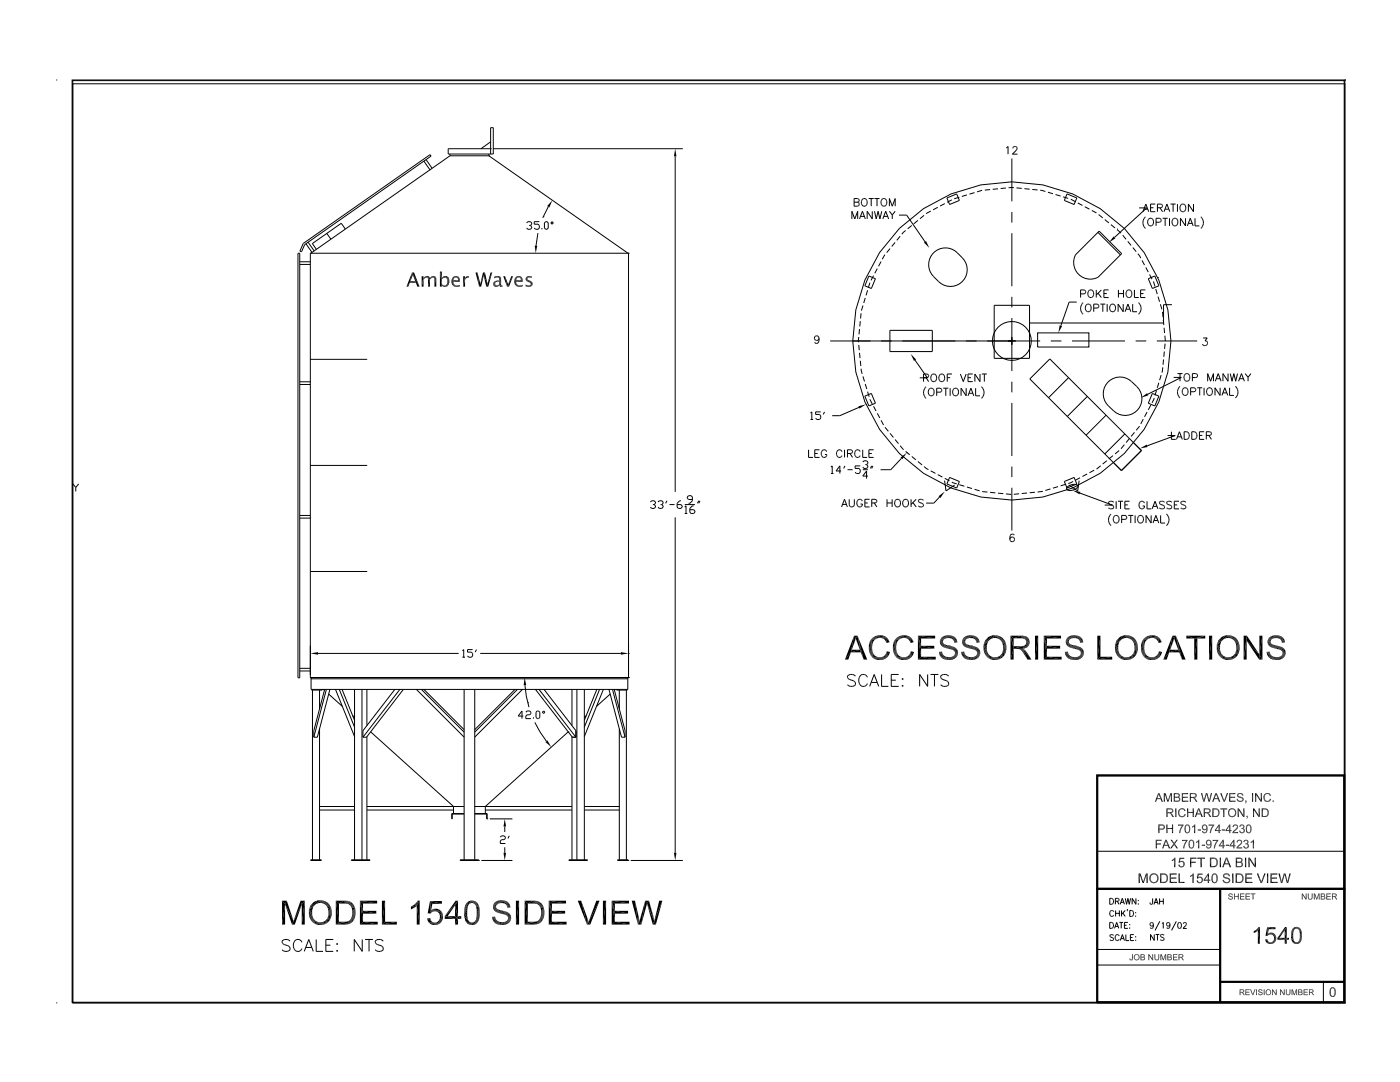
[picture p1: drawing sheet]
<svg xmlns="http://www.w3.org/2000/svg" width="279mm" height="216mm" viewBox="0 0 279 216" stroke-linecap="round" stroke-linejoin="round" font-family="sans-serif">
<g fill="none" stroke="#000" stroke-width=".2">
<path d="M11.2 16h.1M14.4 16h254v184.1h-254zM14.5 16.1h253.8v183.9h-253.8zM14.5 16.7h253.9v183.4h-253.9zM268.4 16h.1M84.6 32.2l1.2 1.7M85 31.8l1.2 1.8M89.8 31.1h7.8M89.8 30.7v.4M89.8 31.1l-27.8 19.4M97.6 31.1h.1M97.6 31.1l27.7 19.4"/>
<path d="M97.6 30.7v.4M97.9 29.7h.1M97.9 29.7h-8.5v1h9v-5.2h-.5v5.2M97.9 28.3l-1.9 1.4M98.4 29.7h37.9M134.8 31.2v66.9M170.5 39.6h.6l.3 .2 .1 .3-.4 .2a.4 .4 0 0 1 .4 .4 .4 .4 0 0 1-.4 .4h-.6zM172.1 39.8a.56 .56 0 0 1 .6-.2 .56 .56 0 0 1 .4 .6v.4a.58 .58 0 0 1-.6 .6 .58 .58 0 0 1-.6-.6zM173.4 39.6h1M173.9 39.6v1.5M174.5 39.6h1M175 39.6v1.5"/>
<path d="M176.1 39.7a.76 .76 0 0 1 .9 .5 .76 .76 0 0 1-.5 .9 .8 .8 0 0 1-.7-.5 .8 .8 0 0 1 .3-.9zM189 39.5l1.9-.8 .6 1.3-2 .8zM190 39.9l-1 .5M191.4 39.4l-1 .3M193 38.9l-1 .3M194.5 38.4l-1 .3M196 38l-1 .3M197.6 37.8l-1.1 .1M199.2 37.7l-1.1 .1M200.8 37.5l-1.1 .1M200.8 29.5l.4-.3v1.6M201.9 31.6v8.6"/>
<path d="M202.1 29.6l.3-.4h.3l.3 .3-.2 .5-.8 .8h1.1M202.3 37.4l-1 .1M202.9 37.5l1 .1M204.4 37.6l1.1 .2M206 37.8l1.1 .1M207.6 38l1 .2M209.1 38.4l1 .3M210.7 38.8l1 .3M212.2 39.3l1 .3M212.9 38.7l2 .8-.5 1.3-2-.8zM213.7 39.7l.9 .5M59.5 50.5h.3v84.8h-.3z"/>
<path d="M59.8 52.2h2.1M59.8 52.8h2.1M60.5 48.6l25.3-17.7 .2 .2-25.2 17.7-.6 1.4-.3-.1zM61.1 48.6l1.2 1.8M61.5 48.3l1.2 1.8M61.9 50.5h.1M61.9 50.5h63.5M61.9 50.5v84.7M65.2 46.6l.8 1.1M68.9 45.7l-.8-1.1-5.8 4 .8 1.2M86.8 55.2v2M105.1 44.5l.3-.3h.5l.2 .3v.2l-.2 .3"/>
<path d="M105.6 45h.3M105.9 45l.2 .2v.3l-.2 .3h-.5l-.3-.3M107.4 46.5l-.4 2.5M107.6 44.2h-1v.5h.8l.2 .3v.5l-.2 .3h-.5l-.3-.3M108.1 45.5v.3M108.4 43.2h.1M108.9 44.2h.3l.2 .3v1l-.2 .3h-.3l-.2-.3v-1zM109.4 41.2l-1.1 2.3M109.9 44.5l.3-.3 .2 .3-.2 .2zM125.3 50.5h.1M125.4 50.5h.1M125.4 50.5v84.7"/>
<path d="M170 43.7v-1.5l.6 1.5 .6-1.5v1.5M170.5 40.3h.6M171.5 43.7l.6-1.5 .6 1.5M171.7 43.2h.8M172.7 59.4l-.3 1.1M173.1 57.9l-.3 1M173.4 55.1l1.3 .5-.8 2-1.3-.6zM173.6 56.4l-.3 1M174.1 42.2v1.5l-1-1.5v1.5M174.3 55l-.5 .9M174.5 42.2l.4 1.5 .3-1.5 .4 1.5 .4-1.5M175.1 53.6l-.5 .9"/>
<path d="M175.8 52.2l-.5 .9M176.2 43.7l.6-1.5 .5 1.5M176.4 43.2h.7M176.6 50.8l-.5 .9M177.5 41.1v-1.5l.6 1.5 .6-1.5v1.5M177.5 42.2l.6 .7M177.6 49.6l-.6 .8M178.1 42.9v.8M178.6 48.4l-.6 .8M178.7 42.2l-.6 .7M179.4 42.9h1.5l3.7 5.3M179.6 47.1l-.6 .9"/>
<path d="M180.7 46l-.7 .7M182 45l-.9 .7M183.2 44l-.8 .7M184.4 43l-.8 .6M185.7 42.1l-.9 .5M186.1 50.7a3.4 3.4 0 0 1 5-.3 4.4 4.4 0 0 1 1.9 3.4 3.4 3.4 0 0 1-2 3.1 3.4 3.4 0 0 1-3.7-.7 4 4 0 0 1-1.9-3.9l.4-1.1zM187.1 41.4l-.9 .5M188.6 40.6l-1 .5M201.9 42.3v2.1M201.9 46.5v10.6M201.9 59.2v2.1M215.1 40.5l.9 .5"/>
<path d="M215.7 58.6h.6a.4 .4 0 0 0 .4-.4 .4 .4 0 0 0-.4-.4h-.6v1.6M216.5 41.2l.9 .5M217.3 58.1a.56 .56 0 0 1 .6-.2 .56 .56 0 0 1 .4 .5v.4a.58 .58 0 0 1-.6 .6 .58 .58 0 0 1-.6-.6zM217.9 42l.9 .5M218.8 57.8v1.6M219.1 46.4l4.5 4.5M219.1 58.5l.7 .9M219.3 42.8l.8 .7M219.4 46.1l4.5 4.5-4.8 4.7a3.3 3.3 0 0 1-3.9-.6 3.3 3.3 0 0 1-.6-3.8zM219.8 57.8l-1 1.1M220.3 58.6h.6M220.5 43.8l.8 .7"/>
<path d="M221.2 57.8h-.9v1.6h.9M221.7 44.8l.8 .7M222.9 45.7h.1M222.9 45.8l.8 .7M223.2 58.6h1M223.2 57.8v1.6M224.1 46.9l.6 .9M224.2 57.8v1.6M224.9 58.1a.56 .56 0 0 1 .6-.2 .56 .56 0 0 1 .4 .5v.4a.58 .58 0 0 1-.6 .6 .58 .58 0 0 1-.6-.6zM225.1 48.2l.6 .8M226.1 49.4l.6 .8M226.4 57.8v1.6h.9"/>
<path d="M227.1 50.6l.6 .9M227.3 41.5h1.6l-6.5 5.9M227.6 58.6h.6M227.9 52l.5 .9M228.1 42.2l.6-1.5 .6 1.5M228.3 41.7h.7M228.6 57.8h-1v1.6h1M228.6 43.3a1.57 1.57 0 0 0 0 2.3M228.7 53.4l.5 .9M229.2 55.6l1.3-.5 .8 1.9-1.3 .6zM229.3 43.6a.76 .76 0 0 1 .9 .5 .76 .76 0 0 1-.4 1 .8 .8 0 0 1-.8-.6 .8 .8 0 0 1 .3-.9zM229.4 54.8l.5 .9"/>
<path d="M229.6 41.5h.6M230.2 56.2l.3 1M230.6 40.7h-1v1.5h1M230.7 57.7l.3 1M230.7 44.3h.7a.4 .4 0 0 0 .4-.4 .4 .4 0 0 0-.4-.3h-.7v1.5M231 41.5l.9-.1 .1-.4-.4-.3h-.6v1.5M231.1 55.4h.1M231.1 59.2l.3 1M231.5 41.5l.5 .7M232 43.6h1M232.3 42.2l.6-1.5 .6 1.5M232.5 41.7h.7"/>
<path d="M232.5 43.6v1.5M233.4 43.6v1.5M233.6 40.7h1M234.1 43.8a.56 .56 0 0 1 .6-.2 .56 .56 0 0 1 .4 .5v.4a.58 .58 0 0 1-.6 .6 .58 .58 0 0 1-.6-.6zM234.1 40.7v1.5M235 40.7v1.5M235.6 40.9a.56 .56 0 0 1 .7-.2 .56 .56 0 0 1 .3 .6v.4a.58 .58 0 0 1-.5 .6 .58 .58 0 0 1-.6-.6zM236.6 43.6v1.5l-1-1.5v1.5M237 45.1l.5-1.5 .6 1.5M237.2 44.6h.7M238.2 40.7v1.5l-1-1.5v1.5M238.5 43.6v1.5h.9"/>
<path d="M239.6 43.3a1.54 1.54 0 0 1 0 2.3M59.8 76.7h2.1M59.8 76.2h2.1M61.9 71.7h11.4M163.5 67.5a.72 .72 0 0 1-.6 1l-.3-.2M165.7 68h41.9M171.4 67.2l-.1 1.1M171.4 68.8l.1 1.1M171.5 65.7l-.1 1M171.5 70.4l.1 1.1M171.7 64.1l-.1 1M171.7 72l.1 1"/>
<path d="M171.8 73.6l.3 1M171.8 62.5l-.1 1.1M172.2 61l-.3 1M172.2 75.1l.3 1M172.6 79l1.3-.5 .8 2-1.3 .5zM172.7 76.6l.3 1M173.1 78.1l.4 1.1M173.6 79.7l.5 .9M177.6 65.9h8.5v4.3h-8.5zM182.6 71.9l2.5 3.5h-1.5M184.3 75.4l.9-.1 .1-.4-.3-.3h-.7v1.6M184.8 77.2a1.57 1.57 0 0 0 0 2.3"/>
<path d="M184.8 75.4l.5 .8M185.6 77.5a.76 .76 0 0 1 .9 .5 .76 .76 0 0 1-.5 1 .8 .8 0 0 1-.8-.6 .8 .8 0 0 1 .4-.9zM185.9 74.8a.56 .56 0 0 1 .7-.2 .56 .56 0 0 1 .3 .6v.4a.58 .58 0 0 1-.6 .6 .58 .58 0 0 1-.5-.6zM186.9 78.2h.7a.4 .4 0 0 0 .4-.3 .4 .4 0 0 0-.4-.4h-.7v1.5M187.5 74.8a.56 .56 0 0 1 .7-.2 .56 .56 0 0 1 .3 .6v.4a.58 .58 0 0 1-.6 .6 .58 .58 0 0 1-.5-.6zM188.2 77.5h1.1M188.8 77.5v1.5M189 75.4h.6M189.6 77.5v1.5M190 74.6h-1v1.6M190.4 77.5a.76 .76 0 0 1 .9 .5 .76 .76 0 0 1-.4 1 .8 .8 0 0 1-.8-.6 .8 .8 0 0 1 .3-.9zM191.7 74.6l.5 1.6 .6-1.6"/>
<path d="M192.8 77.5v1.5l-1-1.5v1.5M193.2 75.4h.6M193.2 79l.6-1.5 .5 1.5M193.4 78.5h.7M194.1 74.6h-.9v1.6h.9M194.7 77.5v1.5h.9M195.6 74.6v1.6l-1-1.6v1.6M195.9 77.2a1.54 1.54 0 0 1 0 2.3M195.9 74.6h1.1M196.4 74.6v1.6M198.4 60.9h7.1v10.6h-7.1zM201.9 63.5v10.5"/>
<path d="M201.9 76.2v2.1M205.5 75.6l4-4 18.3 18.3-4 4zM207.1 66.4h10.2v2.8h-10.2zM209.7 68h2.1M213.3 75.4l-4 4M213.9 68h10.6M214.9 60.3h-1.5l-1.7 4.7M216.2 60.4a1.57 1.57 0 0 0 0 2.3M216.8 60.9a.56 .56 0 0 1 .6-.2 .56 .56 0 0 1 .4 .6v.3a.58 .58 0 0 1-.6 .6 .58 .58 0 0 1-.6-.6zM217 79.1l-4 4M218.3 61.5h.6a.4 .4 0 0 0 .4-.4 .4 .4 0 0 0-.4-.4h-.6v1.5M219.6 60.7h1"/>
<path d="M220.1 60.7v1.5M221 60.7v1.5M221.1 76.3a3.4 3.4 0 0 1 4.7-.2 4.4 4.4 0 0 1 2.1 3.4 3.4 3.4 0 0 1-2 3.1 3.4 3.4 0 0 1-3.7-.6 4.4 4.4 0 0 1-2-3.3 3.4 3.4 0 0 1 .9-2.4zM221.6 60.9a.56 .56 0 0 1 .7-.2 .56 .56 0 0 1 .3 .6v.3a.58 .58 0 0 1-.6 .6 .58 .58 0 0 1-.5-.6zM224.2 60.7v1.5l-1.1-1.5v1.5M224.5 62.2l.6-1.5 .6 1.5M224.7 61.7h.8M226.1 60.7v1.5h.8M226.6 68h2.2M227.2 60.4a1.54 1.54 0 0 1 0 2.3M230 78.5l1.3 .5-.8 2-1.3-.5zM230.3 79.4l-.4 1"/>
<path d="M230.8 77.9l-.3 1M230.9 68h8M231.3 76.4l-.3 1M231.6 60.7l.3 1M231.7 74.9l-.3 1M232 62.2l.1 1.1M232.1 73.3l-.2 1M232.2 63.8l.1 1.1M232.2 71.7l-.1 1.1M232.3 65.4l.1 1.1M232.4 70.1l-.1 1.1M232.5 67l.1 1"/>
<path d="M232.5 68.6l-.1 1M233.9 60.8h-1.7v3.7h-26.7M234.2 75.3h1.6l-6.7 3.4M235 74.5h1M235.5 74.5v1.6M235.5 77.1a1.57 1.57 0 0 0 0 2.3M236.2 77.5a.76 .76 0 0 1 .9 .5 .76 .76 0 0 1-.4 .9 .8 .8 0 0 1-.8-.6 .8 .8 0 0 1 .3-.8zM236.4 74.8a.56 .56 0 0 1 .7-.2 .56 .56 0 0 1 .3 .5v.4a.58 .58 0 0 1-.5 .6 .58 .58 0 0 1-.6-.6zM237.6 78.2h.7a.4 .4 0 0 0 .4-.4 .4 .4 0 0 0-.4-.4h-.7v1.5M238 75.3h.6a.4 .4 0 0 0 .4-.4 .4 .4 0 0 0-.4-.4h-.6v1.6M238.9 77.4h1M239.4 77.4v1.5"/>
<path d="M240.1 67.4h.8l-.4 .6a.51 .51 0 0 1 .4 .8 .51 .51 0 0 1-.9-.1M240.3 77.4v1.5M241 77.6a.56 .56 0 0 1 .6-.2 .56 .56 0 0 1 .4 .6v.3a.58 .58 0 0 1-.6 .6 .58 .58 0 0 1-.6-.6zM241 76.1v-1.6l.6 1.6 .6-1.6v1.6M242.5 76.1l.6-1.6 .6 1.6M242.8 75.6h.7M243.5 77.4v1.5l-1-1.5v1.5M243.9 78.9l.5-1.5 .6 1.5M244.1 78.4h.7M245.1 74.5v1.6l-1-1.6v1.6M245.4 77.4v1.5h.9M245.5 74.5l.4 1.6 .3-1.6 .4 1.6 .4-1.6"/>
<path d="M246.5 77.1a1.54 1.54 0 0 1 0 2.3M247.2 76.1l.6-1.6 .5 1.6M247.4 75.6h.7M248.5 74.5l.6 .8M249.1 75.3v.8M249.7 74.5l-.6 .8M14.5 96.5l.6 .8M15.1 97.3v.8M15.7 96.5l-.6 .8M61.9 92.9h11.4M133.1 99.9l-.3 .5M135.9 99.9h-.3l-.5 .5v.8l.3 .2h.5l.2-.2v-.3l-.2-.2h-.8"/>
<path d="M138.2 99.7h-.8l-.2-.3v-.2l.2-.3h.5l.3 .3v.7l-.5 .5h-.3M139.4 99.9l-.2 .5M139.7 99.9l-.3 .5M161.4 89.7v1.6h.8M161.8 83.7h.5M161.8 82.4l.2-.2v1.5M162.6 90.5h.6M163.5 89.7h-.9v1.6h.9M163.8 82.2h-1v.5h.7l.3 .2v.6l-.3 .2h-.5l-.2-.2M164.6 82.2l-.3 .5M165 90.1a.56 .56 0 0 0-.6-.4 .56 .56 0 0 0-.5 .6v.4a.55 .55 0 0 0 .5 .6 .55 .55 0 0 0 .6-.6h-.4M165.8 94.5h.5"/>
<path d="M165.8 93.2l.3-.2v1.5M167.9 94h-1.1l.8-1v1.5M168 90.1a.56 .56 0 0 0-.6-.4 .56 .56 0 0 0-.5 .6v.4a.56 .56 0 0 0 .5 .6 .56 .56 0 0 0 .6-.4M168.5 89.7v1.6M168.6 93l-.2 .5M169.1 90.5l.9-.1 .1-.4-.3-.3h-.7v1.6M169.1 93.7h1.1M169.5 99.6v1.1a.52 .52 0 0 0 .5 .5 .52 .52 0 0 0 .5-.5v-1.1M169.6 90.5l.5 .8M171.4 81.3l-3.8 1.6h-1.5M171.7 90.1a.56 .56 0 0 0-.7-.4 .56 .56 0 0 0-.4 .6v.4a.56 .56 0 0 0 .4 .6 .56 .56 0 0 0 .7-.4M171.7 93h-1v.5h.7l.3 .2v.5l-.3 .3h-.5l-.2-.3"/>
<path d="M172.1 100a.56 .56 0 0 0-.6-.4 .56 .56 0 0 0-.5 .6v.4a.55 .55 0 0 0 .6 .6 .55 .55 0 0 0 .5-.6h-.4M172.2 89.7v1.6h.8M172.2 93.7h1M172.2 92.2l.2-.3h.5l.3 .3v.3l-.3 .2M172.7 92.7h.2M172.8 80.7h.1M172.9 92.7l.3 .3v.2l-.3 .3h-.5l-.2-.3M173.2 95h-1l.7-1v1.5M173.4 90.5h.6M173.5 99.6h-.9v1.6h.9M174 93l-.3 .5M174.2 93l-.2 .5"/>
<path d="M174.3 81.1l.5 .9M174.4 89.7h-1v1.6h1M175.1 82.5l.5 .9M175.8 83.9l.5 .9M176.6 85.2l.7 .9M177 99.6v1.6M177.6 86.5l.7 .8M178 99.6v1.6M178.6 87.7l.7 .8M178.7 99.8a.56 .56 0 0 1 .6-.2 .56 .56 0 0 1 .4 .6v.4a.58 .58 0 0 1-.6 .6 .58 .58 0 0 1-.6-.6zM179.6 88.9l.7 .8M179.9 91.5l-2.1 2.2h-2.1"/>
<path d="M180.4 99.7a.76 .76 0 0 1 1 .5 .76 .76 0 0 1-.5 1 .8 .8 0 0 1-.8-.6 .8 .8 0 0 1 .3-.9zM180.7 90.1l.9 .6M180.9 90.3h.1M181.8 99.6v1.6M182 91.1l.8 .7M182.8 99.6l-1 1.1M183.2 92.1l.8 .7M184.3 99.8a.58 .58 0 0 0-.6-.2 .58 .58 0 0 0-.4 .4l.1 .2 .7 .3 .2 .4a.68 .68 0 0 1-1 0M184.4 93.1l.9 .6M185.7 94l1 .5M187.1 94.7l1 .5M187.5 99.2l-1.1 1.2h-1.6"/>
<path d="M188.5 95.9l.3 2.1 1.7-1.2M188.6 95.5l.9 .4M189.5 95.3l2 .8-.6 1.3-1.9-.8zM190 96.2l.9 .4M191.4 96.7l1.1 .3M193 97.2l1 .3M194.5 97.6l1 .3M196 98.1l1.1 .1M197.6 98.2l1 .1M199.2 98.4l1 .1M200.8 98.6l1 .1M201.9 80.4v10.6"/>
<path d="M201.9 93.1v2.1M201.9 97.3v8.6M203.4 98.5l-1.1 .1M205 98.4l-1.1 .1M206.5 98.2l-1 .1M208.1 98l-1 .2M209.6 97.6l-1 .3M211.2 97.1l-1.1 .3M212.4 96.1l2-.8 .5 1.3-2 .8zM212.7 96.6l-1 .3M213.1 97.1a1.54 1.54 0 0 1 2-.2 1.5 1.5 0 0 1-2.2 .7zM214.2 96.1l-1 .4"/>
<path d="M215.4 95.9l-.3 2.1-1.7-1.2M215.5 98.4l6.5 2.4M215.6 95.3l-1 .5M217 94.6l-1 .5M218.4 93.8l-1 .5M219.7 92.9l-.9 .7M220.7 82.8l-4 4M220.9 91.9l-.8 .7M222.1 90.9l-.8 .7M223.3 89.9l-.8 .7M224.4 88.7l-.7 .8M224.5 86.6l-4 4"/>
<path d="M225.4 87.5l-.7 .8M226.4 86.3l-.7 .8M227.4 85l-.7 .9M228.2 83.6l-.5 1M228.9 82.2l-.5 1M229.7 80.8l-.5 1M233 86.9h1.5l-5.6 2.1M233.8 86.1v1.6h.8M234.8 87.7l.6-1.6 .6 1.6M235 87.2h.7M236.3 86.1h.5a.81 .81 0 0 1 .6 .8 .81 .81 0 0 1-.6 .8h-.5zM237.8 86.1h.5a.81 .81 0 0 1 .6 .8 .81 .81 0 0 1-.6 .8h-.5z"/>
<path d="M239.4 86.9h.5M240.3 86.1h-.9v1.6h.9M240.7 86.9l.9-.1 .2-.4-.4-.3h-.7v1.6M241.2 86.9l.6 .8M59.8 102.9h2.1M59.8 103.4h2.1M61.9 114h11.4M129.8 100.2l.3-.3h.5l.2 .3v.2l-.2 .3M130.3 100.7h.3M130.6 100.7l.2 .2v.3l-.2 .2h-.5l-.3-.2M131.3 100.2l.3-.3h.5l.2 .3v.2l-.2 .3M131.8 100.7h.3"/>
<path d="M132.1 100.7l.2 .2v.3l-.2 .2h-.5l-.3-.2M133.6 100.7h1M134.8 103.2v67M136.7 100.7h2M136.7 102.5h.5M136.7 101.2l.2-.3v1.6M138.4 100.9h-.2l-.5 .5v.8l.2 .3h.5l.3-.3v-.2l-.3-.3h-.7M168 101.2l.5-1.6 .6 1.6M168.2 100.7h.7M172.6 100.4h.6M174 100.4l.8-.1 .2-.4-.4-.3h-.6v1.6M174.5 100.4l.5 .8"/>
<path d="M177 100.4h1M182.2 100.3l.6 .9M202.4 106.8l-.1-.2a.48 .48 0 0 0-.7 .3l-.1 .7M220.5 100.8h1.5M221.7 102.6a1.57 1.57 0 0 0 0 2.3M222 100.8l.2 .2 .1 .3a.68 .68 0 0 1-1.1 0M222.3 100.2a.58 .58 0 0 0-.6-.2 .58 .58 0 0 0-.5 .4l.2 .2 .6 .2M222.5 102.9a.76 .76 0 0 1 .9 .5 .76 .76 0 0 1-.5 1 .8 .8 0 0 1-.7-.6 .8 .8 0 0 1 .3-.9zM222.8 100v1.5M223.1 100h1M223.6 100v1.5M223.9 103.6h.6a.4 .4 0 0 0 .4-.4 .4 .4 0 0 0-.4-.4h-.6v1.6"/>
<path d="M224.5 100.7h.6M225.2 102.8h1M225.4 100h-.9v1.5h.9M225.7 102.8v1.6M226.5 102.8v1.6M227.3 102.9a.76 .76 0 0 1 .9 .5 .76 .76 0 0 1-.4 1 .8 .8 0 0 1-.8-.6 .8 .8 0 0 1 .3-.9zM228.4 100.4a.56 .56 0 0 0-.6-.4 .56 .56 0 0 0-.5 .6v.4a.55 .55 0 0 0 .6 .6 .55 .55 0 0 0 .5-.6h-.4M228.9 100v1.5h.9M229.7 102.8v1.6l-1-1.6v1.6M229.9 101.5l.6-1.5 .6 1.5M230.1 104.4l.6-1.6 .6 1.6M230.1 101h.8"/>
<path d="M230.3 103.9h.7M231.6 102.8v1.6h.9M232.4 100.2a.58 .58 0 0 0-.6-.2 .58 .58 0 0 0-.4 .4l.1 .2 .8 .3 .1 .4a.68 .68 0 0 1-1 0M232.8 102.6a1.54 1.54 0 0 1 0 2.3M233.9 100.2a.58 .58 0 0 0-.6-.2 .58 .58 0 0 0-.5 .4l.2 .2 .7 .3 .2 .4a.68 .68 0 0 1-1.1 0M234.4 100.7h.5M235.3 100h-.9v1.5h.9M236.7 100.2a.58 .58 0 0 0-.6-.2 .58 .58 0 0 0-.5 .4l.2 .2 .7 .3 .2 .4a.68 .68 0 0 1-1.1 0M59.8 133.4h2.1M59.8 133.9h2.1M61.9 135.2h.1M61.9 135.2h63.5"/>
<path d="M61.9 135.2l.3 .2M62.1 135.4h63.2v2.2h-63.2zM62.2 137.6v.1h2.1v-.1M62.4 137.7v33.9M63.5 130.4h28M63.8 137.7v3.7M64.6 137.6l.1 .1M64.8 137.6l-2.2 8.2v1.3M65.1 137.6l-2.5 9.5M65.6 138.5l2.7 2.4M65.8 137.6l-2.5 9.5h-.7M67 137.6l3.8 9.4"/>
<path d="M67.7 137.6l3.1 7.5M68.3 137.6l2.5 6.1M70.8 137.6v34M72.2 137.6v34M73.2 137.6v7.2M78.8 137.6l-6.4 8.2v1.3M79.8 137.6l-7.4 9.5M80.5 137.6l-7.4 9.5h-.7M83.1 137.6l9.5 9.5M84.1 137.6l8.5 8.5M84.6 137.6l8 8M92.3 131.1h.5"/>
<path d="M92.3 129.9l.2-.3v1.5M92.6 137.6v34M94.3 129.6h-1v.5h.8l.2 .3v.5l-.2 .2h-.5l-.3-.2M94.7 137.6v34M95.1 129.6l-.3 .5M95.8 130.4h28.1M102.8 137.6l-8.1 8M103.3 137.6l-8.6 8.5M104.3 137.6l-9.6 9.5M104.8 136.7l.2 2.2 .6 2.2M106.9 137.6l7.3 9.5h.7M107.6 137.6l7.3 9.5"/>
<path d="M108.6 137.6l6.3 8.2v1.3M114.1 137.6v7.2M115.1 137.6v34M116.6 137.6v34M119.1 137.6l-2.5 6.1M119.7 137.6l-3.1 7.5M120.4 137.6l-3.8 9.4M121.5 137.6l2.5 9.5h.7M121.8 138.5l-2.8 2.4M122.2 137.6l2.5 9.5M122.6 137.6l2.1 8.2v1.3M122.8 137.6l-.2 .1"/>
<path d="M123.1 137.6v.1h2.1v-.1M123.6 137.7v3.7M125 137.7v33.9M125.4 135.2h.1M125.4 130.4h.1M125.4 135.2l-.2 .2M170.7 134.9a1.07 1.07 0 0 0-1.6 0l.3 .6 .9 .3a.59 .59 0 0 1 .4 .5 .59 .59 0 0 1-.2 .5 1.1 1.1 0 0 1-1.4-.2M173.1 135.1a.88 .88 0 0 0-1-.5 .88 .88 0 0 0-.7 .9 1.04 1.04 0 0 0 .2 1.1 1.04 1.04 0 0 0 1.1 .2l.4-.4M173.6 137l.9-2.4 .9 2.4M173.9 136.2h1.1M174.1 131.2h2.8M174.1 131.3h2.8"/>
<path d="M175.9 134.6v2.4h1.4M177.9 135.7h.9M178.9 131.2h2.8M178.9 131.3h2.8M179.3 134.6h-1.4v2.4h1.4M180 135.5l.1-.1 .2 .1-.2 .1zM180.1 136.7l.2 .1-.2 .2-.1-.2zM185.1 134.6v2.4l-1.6-2.4v2.4M185.7 134.6h1.6M186.5 134.6v2.4M189.3 134.9a1.07 1.07 0 0 0-1.6 0l.3 .6 .9 .3a.59 .59 0 0 1 .4 .5 .59 .59 0 0 1-.2 .5 1.09 1.09 0 0 1-1.4-.2M197.4 131.4h2.3"/>
<path d="M200.6 128.2v2.3M200.8 128.2v2M223.6 131.4h2.4M226.9 128.2v2.3M227 128.2v2M228.4 131.2h2.8M228.4 131.3h2.8M243.9 131.4h2.4M247.2 128.2v2.3M247.3 128.2v2M63.8 145.4v26.2M70.4 142.8l.4 .3"/>
<path d="M73.2 147v24.6M74 146l16.5 14.9v1.4M104.4 142.9h-1l.8-1v1.5M104.9 142.1l.3-.2h.5l.3 .2v.3l-.3 .2h-.5l-.3 .3v.5h1.1M105.3 140.2h.1M106.5 143.1v.3M106.7 144.2l1.1 1.9 1.3 1.8M107.2 141.9h.3l.2 .2v1l-.2 .3h-.3l-.2-.3v-1zM108.2 142.1l.3-.2 .2 .2-.2 .3zM113.4 146h.1M113.4 146l-16.5 14.9M114.1 147v24.6"/>
<path d="M117 142.8l-.4 .3M123.6 145.4v26.2M218.9 154.6h49.5v22.9h-49.5zM218.9 154.7h49.4v22.7h-49.4zM219 154.8h49.2v22.5h-49.2zM219.1 154.8h49.1v22.5h-49.1zM62 171.6h2.1v.1h-2.1zM63.8 160.9h7M63.8 161.6h7M70.1 171.6h3.7v.1h-3.7zM73.2 160.9h19.4M73.2 161.6h17.3"/>
<path d="M91.8 171.6h3.7v.1h-3.7zM92.6 162.3h-2.4v1.1v-1h2.4M94.7 162.4h2.4l.1 1M94.7 162.3h2.5v1.1M94.7 160.9h19.4M95.5 171.7h.1M96.1 171.7h6.2M96.9 160.9h.1M96.9 161.6h17.2M96.9 160.9v1.4M97.2 163.4h.1M97.7 163.4h4.6"/>
<path d="M99.8 167l.3-.2h.5l.3 .2v.3l-.3 .2h-.5l-.3 .3v.5h1.1M100.7 171.7h.1M100.7 164.9v1.1M100.7 169.1v1.1M101.6 166.8l-.2 .5M113.5 171.6h3.7v.1h-3.7zM116.6 160.9h7M116.6 161.6h7M123.2 171.6h2.2v.1h-2.2zM125.4 171.7h.1M125.9 171.7h10.4M134.8 171.7h.1"/>
<path d="M218.9 177.3h49.5v22.8h-49.5zM218.9 177.3h49.4v22.7h-49.4zM219 177.4h49.2v22.6h-49.2zM219.1 177.5h49.1v22.4h-49.1zM219.1 169.9h49.1M221.5 179.3a.62 .62 0 0 1 .7 .5 .62 .62 0 0 1-.7 .6zM222.6 179.8h.6l.1-.4-.7-.1v1.1M223 179.8l.3 .6M224.6 179.3l.2 1.1 .3-1.1 .3 1.1 .2-1.1M226.7 179.3v1.1l-.8-1.1v1.1M227.2 179.6v.2zM230 179.3v1.1h-.4l-.1-.3"/>
<path d="M231.4 179.3v1.2M231.4 179.9h.8M232.2 179.3v1.2M243.4 177.5v22.4M243.5 177.5v22.4M243.6 177.5v22.4M57.9 187.8a1.07 1.07 0 0 0-1.6 0l.2 .6 .9 .3a.59 .59 0 0 1 .5 .4 .59 .59 0 0 1-.3 .6 1.09 1.09 0 0 1-1.3-.2M60.3 188a.88 .88 0 0 0-1-.5 .88 .88 0 0 0-.7 .9 1.04 1.04 0 0 0 .2 1.1 1.04 1.04 0 0 0 1.1 .2l.4-.4M60.7 189.8l.9-2.3 .9 2.3M61.1 189.1h1.1M62.7 184.3h2.4M63.1 187.5v2.3h1.4"/>
<path d="M65 188.6h.9M66 181.1v2.3M66.1 181.1v2M66.5 187.5h-1.5v2.3h1.5M67.2 189.7l.1-.1 .1 .1-.1 .1zM67.3 188.2l.1 .2-.1 .1-.1-.1zM70.8 181.2v2.1M72.3 187.5v2.3l-1.6-2.3v2.3M72.9 187.5h1.5M73.6 187.5v2.3M76.5 187.8a1.07 1.07 0 0 0-1.6 0l.2 .6 .9 .3a.59 .59 0 0 1 .5 .4 .59 .59 0 0 1-.3 .6 1.09 1.09 0 0 1-1.3-.2M85.7 184.3h2.1"/>
<path d="M88.1 182v2M95.6 181.2v2.6M95.6 181.2v2.3M95.7 181.2v2M108.5 181.2v2.1M219.1 189.5h24.3M219.1 192.6h24.3M221.5 184.1a.62 .62 0 0 1 .7 .6 .62 .62 0 0 1-.7 .5zM222.2 186.7l-.2-.2-.5 .2 .1 .2 .6 .4v.2l-.2 .2-.5-.2M222.3 182a.41 .41 0 0 0-.5-.3 .41 .41 0 0 0-.3 .4v.3a.41 .41 0 0 0 .3 .5 .41 .41 0 0 0 .5-.3M222.4 185.2l.5-1.1 .4 1.1M222.6 184.9h.5"/>
<path d="M222.6 181.7v1.2M222.6 182.2h.8M223.4 186.8a.41 .41 0 0 0-.5-.3 .41 .41 0 0 0-.3 .4v.3a.41 .41 0 0 0 .3 .5 .41 .41 0 0 0 .5-.3M223.4 181.7v1.2M223.4 184.1h.7M223.6 180.4l.4-1.1 .4 1.1M223.6 187.7l.4-1.2 .4 1.2M223.7 180.1h.5M223.7 187.3h.6M223.8 184.1v1.1M223.8 181.7v1.2M224.1 182.2l.5 .7"/>
<path d="M224.4 184.6h.4M224.6 181.7l-.8 .8M224.7 186.5v1.2h.6M225 181.4v.2zM225 181.5l-.1 .3M225.1 184.1h-.7v1.1h.7M225.5 185.1v.1zM225.5 184.4v.2zM225.5 181.7a.62 .62 0 0 1 .7 .6 .62 .62 0 0 1-.7 .6zM225.6 187.1h.4M226.3 186.5h-.7v1.2h.7M226.6 182.1v.1z"/>
<path d="M226.6 182.7v.2zM226.7 187.6v.1zM226.7 186.9v.1zM227.2 180.3v.1zM230.2 184.5a.57 .57 0 0 1-.4 .8l-.2-.2M230.3 180.5l.4-1.2 .4 1.2M230.4 186.5v1.2l-.8-1.2v1.2M230.5 180.1h.5M230.6 186.5h.8M231 186.5v1.2M231.5 183.8l-1 1.9M231.9 184.3l.3-.2v1.2"/>
<path d="M232.3 186.6l-.2-.1-.5 .1 .1 .3 .6 .4v.2l-.2 .2-.5-.2M233.5 184.5a.57 .57 0 0 1-.4 .8l-.3-.2M234.8 183.8l-1 1.9M235.2 184.1h.2a.63 .63 0 0 1 .4 .6 .63 .63 0 0 1-.4 .6l-.3-.3-.1-.3zM236.1 184.4l.3-.3h.2l.2 .2-.2 .4-.5 .6h.7M243.6 195.8h24.6M243.6 195.9h24.6M243.6 196h24.6M264.1 196v3.9M11.2 200.1h.1M268.4 200.1h.1"/>
<circle cx="163" cy="67.5" r=".47"/>
<circle cx="201.9" cy="68" r="3.9"/>
<circle cx="201.9" cy="68" r="31.7"/>
<circle cx="202" cy="107.6" r=".47"/>
<circle cx="229.8" cy="184.4" r=".35"/>
<circle cx="233.1" cy="184.4" r=".35"/>
</g>
<g fill="#000">
<path d="M110.2 40l-.6 1.4-.4-.3zM134.8 29.7l.2 1.5h-.5zM81.9 56.1h1l-1.1 .3zM82.2 54.4l-.4 2-.7 .8zM81.8 56.4l-.3 .8h-.4zM82.2 54.4l.7 1.7zM82.2 54.4l.8 2zM82.2 54.4l1.1 2.8zM82.2 54.4l1.5 2.8h-.4zM82.2 54.4h.4l1.1 2.8zM82.2 54.4l.2 .5-.5 1.2zM81.8 56.4l1.1-.3 .1 .3z"/>
<path d="M84.7 55.3l-.5 1.9zM84.5 55.8v1.4h-.3zM84.7 55.3l.7-.2 .3 .2zM84.7 55.3l.7-.2zM84.7 55.3l.5-.2zM84.7 55.3v.3l-.2 .2zM84.7 55.3h1zM84.7 55.3l.3 .1-.3 .2zM85 55.4l.7-.1zM85.1 55.4l.6-.1zM85.3 55.4l.4-.1 .1 .2zM85.3 55.4l.5 .1v.3z"/>
<path d="M85.8 55.5l.2 .1-.2 .2zM85.8 55.5l.5-.1-.3 .2zM85.8 55.5l1-.3zM85.3 55.4l.5 .4zM85.4 55.6l.4 .2-.4-.1zM85.4 55.7l.4 .1-.4 1.4zM85.8 55.8v1.4h-.4zM85.8 55.5l.8-.4 .2 .1zM85.8 55.5l.8-.4zM85.8 55.5l.5-.4h.2zM85.9 55.3l.4-.2-.5 .4zM86.3 55.4l.5-.2z"/>
<path d="M86.4 55.4l.4-.2zM86.6 55.4l.2-.2-.1 .4zM86.8 55.2l-.1 .5zM86.8 55.2l.3 .5zM86.8 55.2l.3 .3zM86.8 55.2l.2 .1zM87.8 54.2l.4 1.6zM87.8 54.2h.4v1.3zM88.2 57l.1-.2 .3 .2zM88.2 56.7l.1 .1-.1 .2zM88.2 55.5l.1 .1-.1 .2zM87.8 57.2l.4-.2-.1 .2z"/>
<path d="M88.2 55.5l.9-.4 .2 .1zM88.2 55.5l.9-.4zM88.2 55.5l.4-.4h.3zM88.3 55.3l.3-.2-.4 .4zM88.2 55.5l1.1-.3zM88.2 55.5l.4-.1zM88.6 55.4l.7-.2zM88.8 55.4l.5-.2zM89.3 55.2v1.9zM89 55.4l.3-.2v.6zM89.3 55.8v1.3zM89.3 56.1v1z"/>
<path d="M89.3 56.3v.8zM89.2 56.6l.1 .5zM89.1 56.7l.2 .4-.2-.2zM88.9 57l.2-.1 .2 .2zM88.7 57l.6 .1zM88.6 57l.7 .1zM88.2 57l1.1 .1zM88.2 57l1.1 .1h-1zM88.3 57.1h1l-.7 .1zM88.6 57.2l.7-.1zM88.8 57.2l.5-.1zM89.3 55.2l.1 1.7-.1 .2z"/>
<path d="M89.3 55.2l.2 1.6-.1 .1zM89.3 55.2l.4 1.2-.2 .4zM89.3 55.2l.4 1.2zM89.3 55.2l.4 .9zM89.3 55.2l.4 .7zM89.3 55.2l.3 .3zM90.1 55.9l.4 .3v.4zM90.1 55.9h.4v.3zM90.1 55.9l.4-.3v.3zM90.1 55.9l.7-.5zM90.1 55.9l.9-.8zM90.8 55.1h.2l-.9 .8z"/>
<path d="M90.5 55.2l.3-.1-.7 .8zM90.5 55.2l-.4 .7zM90.3 55.4l-.2 .5zM90.5 55.9h.9l-.9 .3zM90.1 55.9l.8 1.3zM90.5 56.6l.4 .4v.2zM90.9 57h.3l-.3 .2zM90.1 55.9l.8 1.3-.8-1zM90.1 56.2l.8 1-.8-.8zM90.1 56.4l.8 .8-.7-.4zM90.2 56.8l.7 .4zM90.4 56.9l.5 .3z"/>
<path d="M91 55.1v.3h-.2zM91 55.1l.2 .3h-.2zM91 55.1h.2v.3zM91.2 55.1l.6 1.1zM91.2 55.1l.6 .8v.2zM91.2 55.1l.5 .4 .1 .4zM91.2 55.1l.5 .4zM91.2 55.1l.4 .2zM90.9 57.2l.4-.2zM90.9 57.2l.7-.3zM90.5 56.2l.9-.3 .4 .3zM91.4 55.6l.4 .6-.4-.3z"/>
<path d="M91.2 55.1l.2 .5zM90.9 57.2l.7-.3-.5 .3zM91.1 57.2l.5-.3zM91.6 56.9v.3h-.3zM91.6 56.9l.2 .2-.2 .1zM91.6 56.9l.2-.1v.3zM92.9 55.3l-.5 1.9zM92.8 55.8v1.4h-.4zM92.9 55.3l-.1 .5zM92.9 55.3l.7-.2-.7 .5zM92.9 55.3l.7-.2zM92.9 55.3l.6-.2z"/>
<path d="M92.9 55.6l.7-.5zM93.2 55.4l.4-.3-.2 .3zM93.6 55.1l-.2 .3zM93.6 55.1v.3zM95.3 54.4l.6 2.2-.3 .6zM94.9 54.4h.4l.3 2.8zM96.4 54.4h.4l-.9 2.2zM96.8 54.4l.5 2.2-.8-1.6zM96.8 54.4l-.9 2.2zM96.5 55l-.9 2.2zM96.5 55l-.5 2.2h-.4zM96.5 55l.8 1.6-.3 .6z"/>
<path d="M97.3 56.6l.1 .6h-.4zM98.2 54.4l-.8 2.8-.1-.6zM97.9 54.4h.3l-.9 2.2zM98.7 56.2l.2-.1-.4 .9zM98.6 56.2h.1l-.2 .8zM98.6 56.2l-.1 .8-.1-.5zM98.4 56.5l.1 .5zM98.4 56.7l.1 .3zM98.8 55.5l.7-.4 .3 .1zM98.8 55.5l.7-.4zM98.8 55.5l.5-.4zM98.8 55.2l.4-.1-.4 .4z"/>
<path d="M98.6 55.2h.2v.3zM98.6 55.2l.2 .3h-.2zM98.9 56.1l-.1 .4-.3 .5zM98.8 56.5l-.3 .5zM98.8 56.6l-.3 .4zM98.8 56.7l.1 .1-.4 .2zM98.5 57l.4-.2 .1 .1zM98.9 56.8l.1 .1zM98.9 56.1l-.1 .4zM98.9 56.1l.1 .2-.1 .1zM98.9 56.1l.2 .1-.1 .1zM98.9 56.1l.7-.1-.5 .2z"/>
<path d="M98.9 56.1l.7-.1zM98.9 56.1l.6-.1zM98.5 57l.6-.1zM99.1 55.4l.7-.2zM98.8 55.5l1-.3zM98.5 57l.8-.1zM98.5 57l1.2-.1zM99.3 56.9l.2-.1 .2 .1zM99.3 55.4l.5-.2zM99.1 56.2l.5-.2zM99.4 56.2l.2-.2zM99.6 56v.2h-.1z"/>
<path d="M99.6 56l.4 .8zM99.6 55.7l.4 1.1zM99.6 55.5l.4 1.3zM99.8 55.2l.2 1.6-.4-1.3zM99.4 55.4l.4-.2-.2 .3zM99.6 56.2l.1 .7zM99.5 56.8l.1-.1 .1 .2zM98.6 57.1l1.1-.2zM98.7 57.2l1-.3-.8 .3zM98.9 57.2l.8-.3zM99 57.2l.7-.3zM99.2 57.2l.5-.3z"/>
<path d="M99.6 56.2l.1 .9zM99.8 55.2l.2 1.6zM99.8 55.2l.2 .5v1zM99.8 55.2l.2 .5zM99.8 55.2l.2 .4zM99.6 56.2l.4 .6-.3 .3zM99.7 57.1l.3-.3 .1 .2zM99.7 57.1l.5-.1zM99.7 57.1l.5-.1-.3 .2zM99.9 57.2l.3-.2zM100.2 57l-.2 .2zM100.2 57v.2h-.1z"/>
<path d="M100.2 57v.2zM100.2 57l.1 .2zM100.8 55.1l.6 1.6-.2 .5zM100.4 55.1h.4l.4 2.1zM101.4 56.7l.2 .5h-.4zM102.4 55.1l-.8 2.1-.2-.5zM102 55.1h.4l-1 1.6zM102.6 55.9l.4 .3 .1 .4zM102.6 55.9h.4v.3zM102.6 55.9l.5-.3-.1 .3zM102.6 55.9l.7-.5zM102.6 55.9l.9-.8z"/>
<path d="M103.3 55.1h.2l-.9 .8zM103 55.2l.3-.1-.7 .8zM103 55.2l-.4 .7zM102.9 55.4l-.3 .5zM103 55.9h.9l-.9 .3zM102.6 55.9l.8 1.3zM103.1 56.6l.3 .4v.2zM103.4 57h.3l-.3 .2zM102.6 55.9l.8 1.3-.8-1zM102.6 56.2l.8 1-.8-.8zM102.6 56.4l.8 .8-.6-.4zM102.8 56.8l.6 .4z"/>
<path d="M102.9 56.9l.5 .3zM103.5 55.1v.3h-.2zM103.5 55.1l.2 .3h-.2zM103.5 55.1h.2v.3zM103.7 55.1l.6 1.1zM103.7 55.1l.6 .8v.2zM103.7 55.1l.5 .4 .1 .4zM103.7 55.1l.5 .4zM103.7 55.1l.4 .2zM103.4 57.2l.5-.2zM103.4 57.2l.7-.3zM103 56.2l.9-.3 .4 .3z"/>
<path d="M103.9 55.6l.4 .6-.4-.3zM103.7 55.1l.2 .5zM103.4 57.2l.7-.3-.4 .3zM103.7 57.2l.4-.3zM104.1 56.9v.3h-.3zM104.1 56.9l.2 .2-.2 .1zM104.1 56.9l.2-.1v.3zM104.9 57.1l.7-.1zM104.9 57.1l.6-.1zM105.1 56.9l.3 .1-.5 .1zM104.9 56.8l.2 .1-.2 .2zM105.1 55.2l.2 .5z"/>
<path d="M105.1 55.2l.2 .4zM105.1 55.2l.3 .2-.1 .1zM105.1 55.2l1-.1-.7 .3zM105.1 55.2l1-.1zM105.1 55.2l.8-.1zM105.1 55.2l.6-.1zM105.1 55.2l.5-.1zM105.1 55.2l.4-.1zM105.4 55.9h.1l-.1 .3zM105.3 55.7l.1 .2v.3zM105.1 55.2l.3 1zM105 55.3l.1-.1 .3 1z"/>
<path d="M105 55.3l.4 .9-.5-.7zM104.9 55.5l.5 .7zM104.9 55.7l.5 .5-.5-.3zM104.9 55.9l.5 .3zM105.3 55.5l.1-.1zM105.5 55.9l.3 .5-.4-.2zM105.5 55.9l.4 .7zM105.5 55.9l.7 1.1zM105.5 55.9l.8 .9-.1 .2zM105.5 55.9l.8 .9zM105.5 55.9l.8 .7zM105.5 55.9l.8 .6z"/>
<path d="M105.5 55.9l.7 .4zM105.5 55.9l.6 .3zM105.5 55.9l.4 .2zM105.8 56.9l.1-.1zM105.4 56.2l.4 .2zM105.4 55.4l.7-.3zM105.5 55.4l.6-.3zM105.6 55.4l.5-.3zM105.7 55.4l.4-.3-.1 .3zM106.1 55.1v.4l-.1-.1zM105.9 56.6l.3 .4zM105.9 56.7l.3 .3z"/>
<path d="M105.9 56.7l.3 .3-.3-.2zM105.8 56.9l.1-.1 .3 .2zM105.6 57h.6zM104.9 57.1l1.3-.1zM105.1 57.2l1.1-.2-.8 .2zM105.4 57.2l.8-.2zM105.5 57.2l.7-.2zM105.7 57.2l.5-.2zM106 57.2l.2-.2zM106.7 49h.5l-.3 1.5zM184.4 48.4l.4-.3 .7 1.4zM222.3 47.2l.3 .4-1.3 .8z"/>
<path d="M181.7 70.6l1.1 1.1-.4 .3zM211.5 64.9l.5 .2-.8 1.3zM227.7 79.4l1.2-1 .3 .5zM171.3 81.1l1.5-.4-1.3 .8zM179.7 91.3l1.2-1-.8 1.3zM187.3 99l1.2-.9-.8 1.3zM214.1 97.9l1.5 .3-.2 .4zM227.5 89.5l1.4-.8 .1 .5zM61.9 130.4l1.6-.3v.5zM104.7 135.2l.3 1.5h-.5zM123.9 130.1l1.5 .3-1.5 .2zM170 129.7h1.6l-1.8 .5z"/>
<path d="M170.5 126.8l-.7 3.4-1.2 1.4zM169.8 130.2l-.5 1.4h-.7zM171.1 126.8l.7 3.4-1-2.9zM170.5 126.8h.6l-.3 .5zM170.5 126.8l.3 .5-1 2.9zM170.8 127.3l-1 2.9zM170.8 127.3l-.8 2.4zM170.8 127.3l-.3 1zM170.8 127.3l-.2 .7zM171.1 126.8l1.3 4.8-.6-1.4zM171.1 126.8l2 4.8h-.7zM170.8 127.3l.8 2.4z"/>
<path d="M170.8 127.5l.8 2.2zM171 128l.6 1.7zM170.8 127.3l1 2.9zM169.8 130.2l1.8-.5 .2 .5zM173.8 127.6l.2 1.9zM173.8 127.6l.2 1.6zM173.8 127.6l.3 .9-.1 .5zM173.8 127.6l.5 .5-.2 .4zM173.8 127.6l.7 .1-.2 .4zM173.8 127.6h.9l-.2 .1zM173.8 127.6l1.1-.2zM173.8 127.6l1.6-.3z"/>
<path d="M173.8 127.6l2.8-.7zM173.8 127.6l2.2-.8 .6 .1zM173.8 127.6l1.8-.8h.4zM173.8 127.6l1.5-.8h.3zM173.8 127.6l1-.7 .5-.1zM173.8 127.6l1-.7zM174.2 127.2l.3-.1-.7 .5zM174.1 131.2h1.7zM174.1 131.2h1.5zM174.1 131.2l.9-.2 .4 .2zM174.1 131.2l.5-.4 .4 .2zM174.3 130.5l.3 .3-.5 .4z"/>
<path d="M174.2 130.3l.1 .2-.2 .7zM174.1 130v1.2zM174 129.5l.1 1.7zM173.8 127.6l.3 3.6-.4-3.3zM173.7 127.9l.4 3.3-.6-3zM173.5 128.2l.6 3-.7-2.4zM173.4 128.8l.7 2.4-.7-2zM173.4 129.2l.7 2-.7-1.7zM173.4 129.5l.7 1.7-.6-1zM173.5 130.2l.6 1zM173.7 130.5l.4 .7zM174.3 128.1l-.2 .4z"/>
<path d="M174.6 130.8l.4 .2zM176.3 131l.2-.2 .4 .5zM176.5 130.8l.2-.1 .2 .6zM175.4 127.3l1.2-.4 .2 .2zM176.9 130.2v1.1l-.2-.6zM175.4 127.3l1.4-.2zM175.6 127.3l1.2-.2zM175.9 127.3l.9-.2-.5 .3zM176.3 127.4l.5-.3-.4 .4zM176.4 127.5l.4-.4-.2 .6zM176.8 127.1v.9l-.2-.3zM176.8 127.1l.1 1.2z"/>
<path d="M176.8 127.1l.7 1.1-.6 .1zM176.8 127.1l.6 .7 .1 .4zM176.8 127.1l.6 .7zM175.8 131.2l.5-.2 .6 .3zM175.2 131.7l1.7-.4zM175.6 131.7l1.3-.4-.9 .4zM176 131.7l.9-.4zM177 129.9l-.1 1.4zM177 129.9l.1 1.2-.2 .2zM177 129.9l.5 .6-.4 .6zM177 129.9l.6 .2-.1 .4zM178.6 127.6l.2 1.9z"/>
<path d="M178.6 127.6l.2 1.6zM178.6 127.6l.3 .9-.1 .5zM178.6 127.6l.5 .5-.2 .4zM178.6 127.6l.7 .1-.2 .4zM178.6 127.6h.9l-.2 .1zM178.6 127.6l1.1-.2zM178.6 127.6l1.6-.3zM178.6 127.6l2.8-.7zM178.6 127.6l2.2-.8 .6 .1zM178.6 127.6l1.8-.8h.4zM178.6 127.6l1.5-.8h.3zM178.6 127.6l1-.7 .5-.1z"/>
<path d="M178.6 127.6l1-.7zM179 127.2l.3-.1-.7 .5zM178.9 131.2h1.7zM178.9 131.2h1.5zM178.9 131.2l.9-.2 .4 .2zM178.9 131.2l.5-.4 .4 .2zM179.1 130.5l.3 .3-.5 .4zM179 130.3l.1 .2-.2 .7zM178.9 130v1.2zM178.8 129.5l.1 1.7zM178.6 127.6l.3 3.6-.4-3.3zM178.5 127.9l.4 3.3-.6-3z"/>
<path d="M178.3 128.2l.6 3-.7-2.4zM178.2 128.8l.7 2.4-.7-2zM178.2 129.2l.7 2-.7-1.7zM178.2 129.5l.7 1.7-.6-1zM178.3 130.2l.6 1zM178.5 130.5l.4 .7zM179.1 128.1l-.2 .4zM179.4 130.8l.4 .2zM181.1 131l.2-.2 .4 .5zM181.3 130.8l.2-.1 .2 .6zM180.2 127.3l1.2-.4 .2 .2zM181.7 130.2v1.1l-.2-.6z"/>
<path d="M180.2 127.3l1.4-.2zM180.4 127.3l1.2-.2zM180.7 127.3l.9-.2-.5 .3zM181.1 127.4l.5-.3-.4 .4zM181.2 127.5l.4-.4-.2 .6zM181.6 127.1v.9l-.2-.3zM181.6 127.1l.1 1.2zM181.6 127.1l.7 1.1-.6 .1zM181.6 127.1l.6 .7 .1 .4zM181.6 127.1l.6 .7zM180.6 131.2l.5-.2 .6 .3zM180.1 131.7l1.6-.4z"/>
<path d="M180.4 131.7l1.3-.4-.9 .4zM180.8 131.7l.9-.4zM181.8 129.9l-.1 1.4zM181.8 129.9l.1 1.2-.2 .2zM181.8 129.9l.5 .6-.4 .6zM181.8 129.9l.6 .2-.1 .4zM183.2 126.8l.6 2.6v1.6zM183.2 126.8l.6 2.1v.5zM183.2 126.8l.6 .6v1.5zM183.2 126.8l3.4 .6h-2.8zM183.2 126.8h3.4v.6zM183.2 126.8l.6 4.2-.6 .6z"/>
<path d="M183.2 131.6l.6-.6 2.9 .6zM183.8 131h2.9v.6zM183.8 128.9l2.7 .5h-2.7zM183.8 128.9h2.7v.5zM187.4 130.1l1.1 .8zM187.4 130.1l.9 .6zM187.4 130.1l.8 .5zM187.4 130.1l.6 .1 .1 .3zM187.4 130.1l.6-.1v.2zM187.6 127.9l.9 .6zM187.6 127.9l.6 .3 .1 .2zM187.6 127.9l.6 .1v.2z"/>
<path d="M187.6 127.9h.6v.1zM187.6 127.9l.7-.3-.1 .3zM187.6 127.9l.8-.4zM187.6 127.9l1-.5zM187.6 127.9l1.9-1.1zM187.6 127.9l1.7-1.1h.2zM187.6 127.9l1.4-1.1h.3zM188.6 126.8h.4l-1.4 1.1zM188.4 126.9l.2-.1-1 1.1zM188.2 127l.2-.1-.8 1zM187.9 127.2l.3-.2-.6 .9zM187.9 127.2l-.3 .7z"/>
<path d="M187.8 127.4l-.2 .5zM188.3 128.4l.2 .1zM188.9 128.7l1 .9-.4-.1zM188.9 128.7l1.3 1zM188.9 128.7l1.5 1.1zM188.9 128.7l2.3 1.8zM188.9 128.7l2.3 1.6v.2zM188.9 128.7l2.3 1.4v.2zM188.9 128.7l2.2 1 .1 .4zM188.9 128.7l2.2 1zM188.9 128.7l2.1 .9zM188.9 128.7l1.7 .5 .3 .2z"/>
<path d="M188.9 128.7l1.7 .5zM188.9 128.7l1.5 .4zM188.9 128.7l1.3 .3zM188.9 128.7l.8 .2zM189.1 131.7l1.1-.7zM189.6 131.1h.3l-.8 .6zM189.4 131.1h.2l-.5 .6zM189.2 131.1h.2l-.3 .6zM188.8 131.1h.4l-.1 .6zM188.7 131l.1 .1 .3 .6zM188.5 130.9l.6 .8zM187.4 130.1l1.1 .8 .6 .8z"/>
<path d="M187.4 130.1l1.7 1.6-1.7-1.4zM187.4 130.3l1.7 1.4-1.6-1zM187.5 130.7l1.6 1zM187.7 130.9l1.4 .8-1.3-.6zM187.8 131.1l1.3 .6-1-.3zM188.1 131.4l1 .3zM188.3 131.5l.8 .2zM188.5 128.5l.4 .2 .6 .8zM187.6 127.9l1.9 1.6zM187.6 127.9l1.9 1.6-1.9-1.4zM187.6 128.1l1.9 1.4-1.9-1.3zM187.6 128.2l1.9 1.3-1.8-1z"/>
<path d="M187.7 128.5l1.8 1zM187.7 128.7l1.8 .8zM187.8 128.8l1.7 .7-1.4-.5zM188.1 129l1.4 .5zM188.3 129.1l1.2 .4zM188.4 129.2l1.1 .3zM188.8 129.3l.7 .2zM188.6 127.4l.9-.6-.5 .5zM189.5 126.8l-.2 .5h-.3zM189.5 126.8l.1 .5h-.3zM189.5 126.8l.5 .6-.4-.1zM189.5 126.8l1.5 1.4-1-.8z"/>
<path d="M189.5 126.8l1.5 1.2v.2zM189.5 126.8l1.4 .8 .1 .4zM189.5 126.8l1.4 .8zM189.5 126.8l1.3 .6zM189.5 126.8l.9 .2 .3 .3zM189.5 126.8l.9 .2zM189.5 126.8l.7 .1zM189.9 131.1l.3-.1zM189.9 129.6l.3 .1zM190 127.4l1 .8zM190.1 127.6l.9 .6zM190.2 127.7l.8 .5-.6-.2z"/>
<path d="M190.4 128l.6 .2h-.6zM190.4 129.8l.8 .7zM190.5 129.9l.7 .6zM190.5 130l.7 .5-.6-.3zM190.6 130.2l.6 .3-.6-.2zM190.6 130.3l.6 .2-.6-.1zM190.6 130.4l.6 .1-.7 .1zM190.5 130.6l.7-.1-.8 .2zM190.4 130.7l.8-.2-.8 .3zM190.2 131l1-.5zM189.1 131.7l2.1-1.2zM189.1 131.7l2.1-1.2-1.8 1.2z"/>
<path d="M189.4 131.7l1.8-1.2-1.5 1.2zM189.7 131.7l1.5-1.2-1.1 1.1zM191.2 130.5l-1.1 1.1zM191.2 130.5l-.7 .9-.2 .1zM191.2 130.5l-.3 .6-.4 .3zM191.2 130.5l-.3 .6zM191.2 130.5l-.2 .5zM191.8 130.1l1.1 .8zM191.8 130.1l.9 .6zM191.8 130.1l.8 .5zM191.8 130.1l.7 .1 .1 .3zM191.8 130.1l.6-.1 .1 .2z"/>
<path d="M192 127.9l.9 .6zM192 127.9l.6 .3 .1 .2zM192 127.9l.6 .1v.2zM192 127.9h.6v.1zM192 127.9l.8-.3-.2 .3zM192 127.9l.9-.4zM192 127.9l1-.5zM192 127.9l2-1.1zM192 127.9l1.7-1.1h.3zM192 127.9l1.4-1.1h.3zM193 126.8h.4l-1.4 1.1zM192.8 126.9l.2-.1-1 1.1z"/>
<path d="M192.6 127l.2-.1-.8 1zM192.3 127.2l.3-.2-.6 .9zM192.3 127.2l-.3 .7zM192.2 127.4l-.2 .5zM192.7 128.4l.2 .1zM193.4 128.7l1 .9-.5-.1zM193.4 128.7l1.2 1zM193.4 128.7l1.4 1.1zM193.4 128.7l2.2 1.8zM193.4 128.7l2.2 1.6v.2zM193.4 128.7l2.2 1.4v.2zM193.4 128.7l2.1 1 .1 .4z"/>
<path d="M193.4 128.7l2.1 1zM193.4 128.7l2 .9zM193.4 128.7l1.6 .5 .3 .2zM193.4 128.7l1.6 .5zM193.4 128.7l1.4 .4zM193.4 128.7l1.3 .3zM193.4 128.7l.7 .2zM193.5 131.7l1.1-.7zM194 131.1h.3l-.8 .6zM193.8 131.1h.2l-.5 .6zM193.6 131.1h.2l-.3 .6zM193.3 131.1h.3l-.1 .6z"/>
<path d="M193.1 131l.2 .1 .2 .6zM192.9 130.9l.6 .8zM191.8 130.1l1.1 .8 .6 .8zM191.8 130.1l1.7 1.6-1.7-1.4zM191.8 130.3l1.7 1.4-1.5-1zM192 130.7l1.5 1zM192.1 130.9l1.4 .8-1.3-.6zM192.2 131.1l1.3 .6-.9-.3zM192.6 131.4l.9 .3zM192.8 131.5l.7 .2zM192.9 128.5l.5 .2 .5 .8zM192 127.9l1.9 1.6z"/>
<path d="M192 127.9l1.9 1.6-1.9-1.4zM192 128.1l1.9 1.4-1.9-1.3zM192 128.2l1.9 1.3-1.8-1zM192.1 128.5l1.8 1zM192.2 128.7l1.7 .8zM192.3 128.8l1.6 .7-1.4-.5zM192.5 129l1.4 .5zM192.7 129.1l1.2 .4zM192.8 129.2l1.1 .3zM193.3 129.3l.6 .2zM193 127.4l1-.6-.6 .5zM194 126.8l-.3 .5h-.3z"/>
<path d="M194 126.8v.5h-.3zM194 126.8l.4 .6-.4-.1zM194 126.8l1.5 1.4-1.1-.8zM194 126.8l1.5 1.2v.2zM194 126.8l1.4 .8 .1 .4zM194 126.8l1.4 .8zM194 126.8l1.2 .6zM194 126.8l.8 .2 .3 .3zM194 126.8l.8 .2zM194 126.8l.6 .1zM194.3 131.1l.3-.1zM194.4 129.6l.2 .1z"/>
<path d="M194.4 127.4l1.1 .8zM194.5 127.6l1 .6zM194.7 127.7l.8 .5-.7-.2zM194.8 128l.7 .2h-.6zM194.8 129.8l.8 .7zM194.9 129.9l.7 .6zM194.9 130l.7 .5-.6-.3zM195 130.2l.6 .3-.6-.2zM195 130.3l.6 .2-.6-.1zM195 130.4l.6 .1-.7 .1zM194.9 130.6l.7-.1-.7 .2zM194.9 130.7l.7-.2-.8 .3z"/>
<path d="M194.6 131l1-.5zM193.5 131.7l2.1-1.2zM193.5 131.7l2.1-1.2-1.7 1.2zM193.9 131.7l1.7-1.2-1.5 1.2zM194.1 131.7l1.5-1.2-1 1.1zM195.6 130.5l-1 1.1zM195.6 130.5l-.6 .9-.2 .1zM195.6 130.5l-.3 .6-.3 .3zM195.6 130.5l-.3 .6zM195.6 130.5l-.2 .5zM196.3 128.7l.6 .1v.5zM196.3 128.7l.9-.7-.3 .8z"/>
<path d="M196.3 128.7l1.4-1.2zM196.3 128.7l2.3-1.9zM198.1 126.8h.5l-2.3 1.9zM197.2 127.1l.9-.3-1.8 1.9zM197.2 127.1l-.9 1.6 .6-1.3zM196.9 127.4l-.6 1.3 .3-.9zM196.3 128.7l.6 .6v.4zM196.3 128.7l.6 1 .3 .7zM196.3 128.7l.9 1.7 .2 1zM197.2 130.4l.2 .3v.7zM197.4 131.4l1.5-.2zM197.4 131.4l1.2-.2z"/>
<path d="M197.6 130.9l.6 .3-.8 .2zM196.3 128.7l1.1 2.7-1.1-2.1zM196.3 129.3l1.1 2.1-1.1-1.8zM196.3 129.6l1.1 1.8-1-1.2zM196.4 130.2l1 1.2zM196.6 130.5l.8 .9zM196.7 130.8l.7 .6zM197.4 130.7l.2 .2-.2 .5zM197.2 128l.5-.5zM197.7 127.5l.9-.7-.4 .5zM198.6 126.8v.5h-.4zM198.6 126.8l.2 .5h-.2z"/>
<path d="M198.6 126.8l.6 .6-.4-.1zM198.6 126.8l2.1 1.4-1.5-.8zM198.6 126.8l2 1.2 .1 .2zM198.6 126.8l1.8 .9 .2 .3zM198.6 126.8l1.4 .4 .4 .5zM198.6 126.8l1.4 .4zM198.6 126.8l1.2 .3zM198.6 126.8l.9 .1zM200.2 129.7l-.5 1.7zM200 130.4l-.3 1v-.7zM199.7 130.7v.7l-.2-.5zM198.9 131.2l.6-.3 .2 .5z"/>
<path d="M198.2 131.7l1.5-.3zM198.6 131.7l1.1-.3zM198.9 131.7l.8-.3zM199.2 127.4l1.5 .8zM199.4 127.5l1.3 .7zM199.6 127.7l1.1 .5-.8-.2zM199.9 128l.8 .2h-.7zM200 128.2h.7l-.6 .2zM200.1 128.4l.6-.2-.5 .7zM200.7 128.2l-.5 1v-.3zM200.7 128.2l-.5 1.5v-.5zM200.7 128.2l-1 3.2z"/>
<path d="M200.7 128.2l-.7 3-.3 .2zM200.7 128.2l-.3 2.6-.4 .4zM200.7 128.2l.1 1.4zM200.7 128.2l.1 1zM201.7 126.8l.6 .6v1.5zM201.7 126.8h2.1l-1.5 .6zM202.3 129.5l1.9-.6zM202.3 129.5l1.6-.6zM202.3 128.9h1.3l-1.3 .6zM201.7 126.8l.6 2.1v.6zM201.7 126.8l.6 2.7-.6 2.1zM202.3 129.5v2.1h-.6z"/>
<path d="M202.3 127.4l1.5-.6v.6zM203.8 126.8l.3 .6h-.3zM203.8 126.8h.3v.6zM204.1 126.8l1.4 1.3v.3zM204.1 126.8l1.4 1.1v.2zM204.1 126.8l1.3 .8 .1 .3zM204.1 126.8l1.3 .8zM204.1 126.8l1.1 .5 .1 .1zM204.1 126.8l.8 .2 .3 .3zM204.1 126.8l.8 .2zM204.1 126.8l.6 .2zM204.4 128.8l.2-.1-.5 .7z"/>
<path d="M204.2 128.9l.2-.1-.3 .6zM202.3 129.5l1.9-.6-.1 .5zM202.3 129.5l1.8-.1zM203 129.5l1.1-.1zM203.1 129.5l1-.1zM203.3 129.5l.8-.1zM203.4 129.5l.7-.1zM203.6 129.6l.5-.2zM203.7 129.6l.4-.2zM203.7 129.7l.4-.3-.2 .4zM204.1 129.4l-.1 .6-.1-.2zM204.1 129.4v.7z"/>
<path d="M204.1 129.4l.2 1-.2-.3zM204.1 129.4l.3 1.2zM204.1 129.4l1 2.2-.7-1zM204.1 129.4l1.7 2.2h-.7zM204.1 129.4l.9 .9 .8 1.3zM204.1 129.4l.9 .9zM204.1 129.4l.8 .7zM204.1 129.4l.5 .4zM204.1 129.4l.4 .3zM204.1 129.4l.3 .2zM204.2 128.9l.2-.1zM204.1 126.8l.3 .7-.3-.1z"/>
<path d="M204.1 126.8l.5 .8zM204.1 126.8l1.4 1.6-.8-.7zM204.1 126.8l.6 .9zM204.7 127.7l.8 .7-.7-.4zM204.8 128l.7 .4-.7-.3zM204.8 128.1l.7 .3-.7-.1zM204.8 128.3l.7 .1-.7 .1zM204.8 128.5l.7-.1-.8 .2zM204.7 128.6l.8-.2-.9 .3zM204.6 128.7l.9-.3-1.4 1zM204.1 129.4l1.4-1-1 1zM204.5 129.4l1-1-.5 .8z"/>
<path d="M205.5 128.4l-.5 .8zM205.5 128.4l-.4 .6zM207.2 126.8v4.8h-.6zM206.6 126.8h.6l-.6 4.8zM208.3 126.8l.6 2.6v1.6zM208.3 126.8l.6 2.1v.5zM208.3 126.8l.6 .6v1.5zM208.3 126.8l3.5 .6h-2.9zM208.3 126.8h3.5v.6zM208.3 126.8l.6 4.2-.6 .6zM208.3 131.6l.6-.6 3 .6zM208.9 131h3v.6z"/>
<path d="M208.9 128.9l2.7 .5h-2.7zM208.9 128.9h2.7v.5zM212.5 130.1l1.1 .8zM212.5 130.1l.9 .6zM212.5 130.1l.8 .5zM212.5 130.1l.6 .1 .1 .3zM212.5 130.1l.6-.1v.2zM212.7 127.9l.9 .6zM212.7 127.9l.6 .3 .1 .2zM212.7 127.9l.6 .1v.2zM212.7 127.9h.6v.1zM212.7 127.9l.7-.3-.1 .3z"/>
<path d="M212.7 127.9l.9-.4zM212.7 127.9l1-.5zM212.7 127.9l1.9-1.1zM212.7 127.9l1.7-1.1h.2zM212.7 127.9l1.4-1.1h.3zM213.7 126.8h.4l-1.4 1.1zM213.5 126.9l.2-.1-1 1.1zM213.3 127l.2-.1-.8 1zM213 127.2l.3-.2-.6 .9zM213 127.2l-.3 .7zM212.9 127.4l-.2 .5zM213.4 128.4l.2 .1z"/>
<path d="M214.1 128.7l.9 .9-.4-.1zM214.1 128.7l1.2 1zM214.1 128.7l1.4 1.1zM214.1 128.7l2.2 1.8zM214.1 128.7l2.2 1.6v.2zM214.1 128.7l2.2 1.4v.2zM214.1 128.7l2.1 1 .1 .4zM214.1 128.7l2.1 1zM214.1 128.7l2 .9zM214.1 128.7l1.6 .5 .3 .2zM214.1 128.7l1.6 .5zM214.1 128.7l1.4 .4z"/>
<path d="M214.1 128.7l1.3 .3zM214.1 128.7l.7 .2zM214.2 131.7l1.1-.7zM214.7 131.1h.3l-.8 .6zM214.5 131.1h.2l-.5 .6zM214.3 131.1h.2l-.3 .6zM214 131.1h.3l-.1 .6zM213.8 131l.2 .1 .2 .6zM213.6 130.9l.6 .8zM212.5 130.1l1.1 .8 .6 .8zM212.5 130.1l1.7 1.6-1.7-1.4zM212.5 130.3l1.7 1.4-1.5-1z"/>
<path d="M212.7 130.7l1.5 1zM212.8 130.9l1.4 .8-1.3-.6zM212.9 131.1l1.3 .6-.9-.3zM213.3 131.4l.9 .3zM213.5 131.5l.7 .2zM213.6 128.5l.5 .2 .5 .8zM212.7 127.9l1.9 1.6zM212.7 127.9l1.9 1.6-1.9-1.4zM212.7 128.1l1.9 1.4-1.9-1.3zM212.7 128.2l1.9 1.3-1.8-1zM212.8 128.5l1.8 1zM212.9 128.7l1.7 .8z"/>
<path d="M213 128.8l1.6 .7-1.4-.5zM213.2 129l1.4 .5zM213.4 129.1l1.2 .4zM213.5 129.2l1.1 .3zM214 129.3l.6 .2zM213.7 127.4l.9-.6-.5 .5zM214.6 126.8l-.2 .5h-.3zM214.6 126.8l.1 .5h-.3zM214.6 126.8l.5 .6-.4-.1zM214.6 126.8l1.6 1.4-1.1-.8zM214.6 126.8l1.6 1.2v.2zM214.6 126.8l1.4 .8 .2 .4z"/>
<path d="M214.6 126.8l1.4 .8zM214.6 126.8l1.3 .6zM214.6 126.8l.9 .2 .3 .3zM214.6 126.8l.9 .2zM214.6 126.8l.7 .1zM215 131.1l.3-.1zM215 129.6l.3 .1zM215.1 127.4l1.1 .8zM215.2 127.6l1 .6zM215.4 127.7l.8 .5-.7-.2zM215.5 128l.7 .2h-.6zM215.5 129.8l.8 .7z"/>
<path d="M215.6 129.9l.7 .6zM215.6 130l.7 .5-.6-.3zM215.7 130.2l.6 .3-.6-.2zM215.7 130.3l.6 .2-.6-.1zM215.7 130.4l.6 .1-.7 .1zM215.6 130.6l.7-.1-.7 .2zM215.6 130.7l.7-.2-.8 .3zM215.3 131l1-.5zM214.2 131.7l2.1-1.2zM214.2 131.7l2.1-1.2-1.7 1.2zM214.6 131.7l1.7-1.2-1.5 1.2zM214.8 131.7l1.5-1.2-1 1.1z"/>
<path d="M216.3 130.5l-1 1.1zM216.3 130.5l-.6 .9-.2 .1zM216.3 130.5l-.3 .6-.3 .3zM216.3 130.5l-.3 .6zM216.3 130.5l-.2 .5zM219 131.6l3-.6v.6zM219 131.6l.6-.6h2.4zM219.6 126.8v4.2l-.6 .6zM219 126.8h.6l-.6 4.8zM222.5 128.7l.7 .1v.5zM222.5 128.7l.9-.7-.2 .8zM222.5 128.7l1.4-1.2z"/>
<path d="M222.5 128.7l2.3-1.9zM224.3 126.8h.5l-2.3 1.9zM223.5 127.1l.8-.3-1.8 1.9zM223.5 127.1l-1 1.6 .7-1.3zM223.2 127.4l-.7 1.3 .3-.9zM222.5 128.7l.7 .6v.4zM222.5 128.7l.7 1 .2 .7zM222.5 128.7l.9 1.7 .2 1zM223.4 130.4l.2 .3v.7zM223.6 131.4l1.5-.2zM223.6 131.4l1.2-.2zM223.9 130.9l.5 .3-.8 .2z"/>
<path d="M222.5 128.7l1.1 2.7-1.1-2.1zM222.5 129.3l1.1 2.1-1.1-1.8zM222.5 129.6l1.1 1.8-.9-1.2zM222.7 130.2l.9 1.2zM222.8 130.5l.8 .9zM222.9 130.8l.7 .6zM223.6 130.7l.3 .2-.3 .5zM223.4 128l.5-.5zM223.9 127.5l.9-.7-.3 .5zM224.8 126.8v.5h-.3zM224.8 126.8l.2 .5h-.2zM224.8 126.8l.7 .6-.5-.1z"/>
<path d="M224.8 126.8l2.1 1.4-1.4-.8zM224.8 126.8l2 1.2 .1 .2zM224.8 126.8l1.9 .9 .1 .3zM224.8 126.8l1.5 .4 .4 .5zM224.8 126.8l1.5 .4zM224.8 126.8l1.2 .3zM224.8 126.8l.9 .1zM226.4 129.7l-.4 1.7zM226.2 130.4l-.2 1v-.7zM226 130.7v.7l-.3-.5zM225.1 131.2l.6-.3 .3 .5zM224.5 131.7l1.5-.3z"/>
<path d="M224.8 131.7l1.2-.3zM225.1 131.7l.9-.3zM225.5 127.4l1.4 .8zM225.7 127.5l1.2 .7zM225.8 127.7l1.1 .5-.8-.2zM226.1 128l.8 .2h-.7zM226.2 128.2h.7l-.6 .2zM226.3 128.4l.6-.2-.5 .7zM226.9 128.2l-.5 1v-.3zM226.9 128.2l-.5 1.5v-.5zM226.9 128.2l-.9 3.2zM226.9 128.2l-.7 3-.2 .2z"/>
<path d="M226.9 128.2l-.3 2.6-.4 .4zM226.9 128.2l.2 1.4zM226.9 128.2l.2 1zM228.1 127.6l.3 1.9zM228.1 127.6l.3 1.6zM228.1 127.6l.3 .9v.5zM228.1 127.6l.5 .5-.2 .4zM228.1 127.6l.7 .1-.2 .4zM228.1 127.6h.9l-.2 .1zM228.1 127.6l1.1-.2zM228.1 127.6l1.6-.3zM228.1 127.6l2.8-.7z"/>
<path d="M228.1 127.6l2.2-.8 .6 .1zM228.1 127.6l1.9-.8h.3zM228.1 127.6l1.5-.8h.4zM228.1 127.6l1-.7 .5-.1zM228.1 127.6l1-.7zM228.5 127.2l.3-.1-.7 .5zM228.4 131.2h1.8zM228.4 131.2h1.5zM228.4 131.2l.9-.2 .4 .2zM228.4 131.2l.5-.4 .4 .2zM228.6 130.5l.3 .3-.5 .4zM228.5 130.3l.1 .2-.2 .7z"/>
<path d="M228.4 130v1.2zM228.4 129.5v1.7zM228.1 127.6l.3 3.6-.4-3.3zM228 127.9l.4 3.3-.6-3zM227.8 128.2l.6 3-.7-2.4zM227.7 128.8l.7 2.4-.7-2zM227.7 129.2l.7 2-.7-1.7zM227.7 129.5l.7 1.7-.6-1zM227.8 130.2l.6 1zM228 130.5l.4 .7zM228.6 128.1l-.2 .4zM228.9 130.8l.4 .2z"/>
<path d="M230.6 131l.2-.2 .4 .5zM230.8 130.8l.2-.1 .2 .6zM229.7 127.3l1.2-.4 .3 .2zM231.2 130.2v1.1l-.2-.6zM229.7 127.3l1.5-.2zM229.9 127.3l1.3-.2zM230.2 127.3l1-.2-.6 .3zM230.6 127.4l.6-.3-.5 .4zM230.7 127.5l.5-.4-.3 .6zM231.2 127.1l-.1 .9-.2-.3zM231.2 127.1v1.2zM231.2 127.1l.6 1.1-.6 .1z"/>
<path d="M231.2 127.1l.5 .7 .1 .4zM231.2 127.1l.5 .7zM230.2 131.2l.4-.2 .6 .3zM229.6 131.7l1.6-.4zM229.9 131.7l1.3-.4-.9 .4zM230.3 131.7l.9-.4zM231.3 129.9l-.1 1.4zM231.3 129.9l.2 1.2-.3 .2zM231.3 129.9l.5 .6-.3 .6zM231.3 129.9l.6 .2-.1 .4zM233.5 129.7h1.6l-1.7 .5zM234 126.8l-.6 3.4-1.2 1.4z"/>
<path d="M233.4 130.2l-.6 1.4h-.6zM234.7 126.8l.6 3.4-1-2.9zM234 126.8h.7l-.4 .5zM234 126.8l.3 .5-.9 2.9zM234.3 127.3l-.9 2.9zM234.3 127.3l-.8 2.4zM234.3 127.3l-.2 1zM234.3 127.3l-.2 .7zM234.7 126.8l1.2 4.8-.6-1.4zM234.7 126.8l1.9 4.8h-.7zM234.3 127.3l.8 2.4zM234.4 127.5l.7 2.2z"/>
<path d="M234.5 128l.6 1.7zM234.3 127.3l1 2.9zM233.4 130.2l1.7-.5 .2 .5zM236.8 126.8h3.7l-2.2 .6zM236.8 126.8l1.5 .6h-1.5zM238.3 127.4l2.2-.6-1.5 .6zM238.3 127.4h.7l-.7 4.2zM239 127.4v4.2h-.7zM239 127.4l1.5-.6v.6zM241.9 126.8v4.8h-.6zM241.3 126.8h.6l-.6 4.8zM242.8 128.7l.7 .1v.5z"/>
<path d="M242.8 128.7l.9-.7-.2 .8zM242.8 128.7l1.4-1.2zM242.8 128.7l2.3-1.9zM244.6 126.8h.5l-2.3 1.9zM243.8 127.1l.8-.3-1.8 1.9zM243.8 127.1l-1 1.6 .7-1.3zM243.5 127.4l-.7 1.3 .4-.9zM242.8 128.7l.7 .6v.4zM242.8 128.7l.7 1 .2 .7zM242.8 128.7l.9 1.7 .2 1zM243.7 130.4l.2 .3v.7zM243.9 131.4l1.6-.2z"/>
<path d="M243.9 131.4l1.2-.2zM244.2 130.9l.6 .3-.9 .2zM242.8 128.7l1.1 2.7-1.1-2.1zM242.8 129.3l1.1 2.1-1.1-1.8zM242.8 129.6l1.1 1.8-.9-1.2zM243 130.2l.9 1.2zM243.1 130.5l.8 .9zM243.2 130.8l.7 .6zM243.9 130.7l.3 .2-.3 .5zM243.7 128l.5-.5zM244.2 127.5l.9-.7-.3 .5zM245.1 126.8v.5h-.3z"/>
<path d="M245.1 126.8l.3 .5h-.3zM245.1 126.8l.7 .6-.4-.1zM245.1 126.8l2.2 1.4-1.5-.8zM245.1 126.8l2 1.2 .2 .2zM245.1 126.8l1.9 .9 .1 .3zM245.1 126.8l1.5 .4 .4 .5zM245.1 126.8l1.5 .4zM245.1 126.8l1.2 .3zM245.1 126.8l.9 .1zM246.7 129.7l-.4 1.7zM246.5 130.4l-.2 1v-.7zM246.3 130.7v.7l-.2-.5z"/>
<path d="M245.5 131.2l.6-.3 .2 .5zM244.8 131.7l1.5-.3zM245.1 131.7l1.2-.3zM245.4 131.7l.9-.3zM245.8 127.4l1.5 .8zM246 127.5l1.3 .7zM246.2 127.7l1.1 .5-.9-.2zM246.4 128l.9 .2h-.8zM246.5 128.2h.8l-.7 .2zM246.6 128.4l.7-.2-.6 .7zM247.3 128.2l-.6 1v-.3zM247.3 128.2l-.6 1.5v-.5z"/>
<path d="M247.3 128.2l-1 3.2zM247.3 128.2l-.8 3-.2 .2zM247.3 128.2l-.3 2.6-.5 .4zM247.3 128.2l.1 1.4zM247.3 128.2l.1 1zM248.2 126.8h.6l-.6 4.8zM248.8 126.8l2.5 3.8-2.5-2.7zM248.8 126.8l-.6 4.8zM248.8 127.9v3.7h-.6zM248.8 127.9l2.5 2.7v1zM251.3 130.6l.6 1h-.6zM251.9 126.8v4.8l-.6-1z"/>
<path d="M251.3 126.8h.6l-.6 3.8zM252.8 130.1l1.1 .8zM252.8 130.1l.9 .6zM252.8 130.1l.8 .5zM252.8 130.1l.6 .1 .1 .3zM252.8 130.1l.6-.1v.2zM253 127.9l.9 .6zM253 127.9l.6 .3 .1 .2zM253 127.9l.6 .1v.2zM253 127.9h.6v.1zM253 127.9l.7-.3-.1 .3zM253 127.9l.8-.4z"/>
<path d="M253 127.9l1-.5zM253 127.9l1.9-1.1zM253 127.9l1.6-1.1h.3zM253 127.9l1.4-1.1h.2zM254 126.8h.4l-1.4 1.1zM253.8 126.9l.2-.1-1 1.1zM253.6 127l.2-.1-.8 1zM253.3 127.2l.3-.2-.6 .9zM253.3 127.2l-.3 .7zM253.2 127.4l-.2 .5zM253.7 128.4l.2 .1zM254.3 128.7l1 .9-.4-.1z"/>
<path d="M254.3 128.7l1.3 1zM254.3 128.7l1.5 1.1zM254.3 128.7l2.3 1.8zM254.3 128.7l2.3 1.6v.2zM254.3 128.7l2.3 1.4v.2zM254.3 128.7l2.2 1 .1 .4zM254.3 128.7l2.2 1zM254.3 128.7l2.1 .9zM254.3 128.7l1.7 .5 .3 .2zM254.3 128.7l1.7 .5zM254.3 128.7l1.5 .4zM254.3 128.7l1.3 .3z"/>
<path d="M254.3 128.7l.8 .2zM254.5 131.7l1.1-.7zM255 131.1h.3l-.8 .6zM254.8 131.1h.2l-.5 .6zM254.6 131.1h.2l-.3 .6zM254.2 131.1h.4l-.1 .6zM254.1 131l.1 .1 .3 .6zM253.9 130.9l.6 .8zM252.8 130.1l1.1 .8 .6 .8zM252.8 130.1l1.7 1.6-1.7-1.4zM252.8 130.3l1.7 1.4-1.6-1zM252.9 130.7l1.6 1z"/>
<path d="M253.1 130.9l1.4 .8-1.3-.6zM253.2 131.1l1.3 .6-1-.3zM253.5 131.4l1 .3zM253.7 131.5l.8 .2zM253.9 128.5l.4 .2 .6 .8zM253 127.9l1.9 1.6zM253 127.9l1.9 1.6-1.9-1.4zM253 128.1l1.9 1.4-1.9-1.3zM253 128.2l1.9 1.3-1.8-1zM253.1 128.5l1.8 1zM253.1 128.7l1.8 .8zM253.2 128.8l1.7 .7-1.4-.5z"/>
<path d="M253.5 129l1.4 .5zM253.6 129.1l1.3 .4zM253.8 129.2l1.1 .3zM254.2 129.3l.7 .2zM254 127.4l.9-.6-.5 .5zM254.9 126.8l-.2 .5h-.3zM254.9 126.8v.5h-.2zM254.9 126.8l.5 .6-.5-.1zM254.9 126.8l1.5 1.4-1-.8zM254.9 126.8l1.5 1.2v.2zM254.9 126.8l1.4 .8 .1 .4zM254.9 126.8l1.4 .8z"/>
<path d="M254.9 126.8l1.3 .6zM254.9 126.8l.9 .2 .3 .3zM254.9 126.8l.9 .2zM254.9 126.8l.7 .1zM255.3 131.1l.3-.1zM255.3 129.6l.3 .1zM255.4 127.4l1 .8zM255.5 127.6l.9 .6zM255.6 127.7l.8 .5-.6-.2zM255.8 128l.6 .2h-.6zM255.8 129.8l.8 .7zM255.8 129.9l.8 .6z"/>
<path d="M255.9 130l.7 .5-.6-.3zM256 130.2l.6 .3-.6-.2zM256 130.3l.6 .2-.6-.1zM256 130.4l.6 .1-.7 .1zM255.9 130.6l.7-.1-.8 .2zM255.8 130.7l.8-.2-.8 .3zM255.6 131l1-.5zM254.5 131.7l2.1-1.2zM254.5 131.7l2.1-1.2-1.8 1.2zM254.8 131.7l1.8-1.2-1.5 1.2zM255.1 131.7l1.5-1.2-1.1 1.1zM256.6 130.5l-1.1 1.1z"/>
<path d="M256.6 130.5l-.7 .9-.2 .1zM256.6 130.5l-.3 .6-.4 .3zM256.6 130.5l-.3 .6zM256.6 130.5l-.2 .5zM108.9 148.1l.3-.4 .8 1.4zM231 159.3h.6l-.7 .2zM231.1 158.3l-.2 1.2-.4 .5zM230.9 159.5l-.2 .5h-.2zM231.4 158.3l.2 1.2-.3-1.1zM231.1 158.3h.3l-.1 .1zM231.1 158.3l.2 .1-.4 1.1zM231.3 158.4l-.4 1.1z"/>
<path d="M231.3 158.4l-.3 .9zM231.3 158.4l-.1 .4zM231.3 158.4l-.1 .3zM231.4 158.3l.4 1.7zM231.4 158.3l.7 1.7h-.3zM231.3 158.4l.3 .9zM231.3 158.5l.3 .8zM231.3 158.7l.3 .6zM231.3 158.4l.3 1.1zM230.9 159.5l.7-.2v.2zM232.6 158.3l.5 1.4-.6-1.2zM232.3 158.3h.3l-.1 .2z"/>
<path d="M232.3 158.3l.2 .2-.2 1.5zM232.5 158.5v1.5h-.2zM232.6 158.3l.5 1.4zM232.6 158.3l.4 1.3zM232.5 158.5l.6 1.2-.1 .3zM233.7 158.5l-.7 1.5zM233.6 158.3l.1 .2-.6 1.2zM233.6 158.3l-.5 1.4zM233.2 159.5l-.1 .2zM233.1 159.5v.2zM233.6 158.3h.3l-.2 .2zM233.7 158.5l-.5 1.5h-.2z"/>
<path d="M233.9 158.3l-.2 1.7v-1.5zM233.9 158.3v1.7h-.2zM234.3 160l.8-.2zM234.3 160l.7-.2zM234.3 160l.2-.2h.4zM234.5 159.2v.6l-.2 .2zM234.5 159l-.2 1zM234.3 158.3l.2 .7-.2 1zM234.3 158.3l.2 .2v.5zM234.3 158.3h.6l-.4 .2zM234.5 159h.3l-.3 .2zM234.5 159.2l.4-.2z"/>
<path d="M234.5 158.5l.4-.2-.1 .2zM234.9 158.3l-.1 .2zM234.9 158.3l.1 .2h-.1zM234.9 158.3l.2 .2zM234.9 158.3l.6 .5zM234.9 158.3l.6 .4zM234.9 158.3l.6 .3zM234.9 158.3l.5 .2zM234.9 158.3l.5 .1zM234.9 158.3h.4zM234.9 158.3h.3zM234.5 159.2l.5-.2z"/>
<path d="M234.5 159.2l.5-.2-.1 .2zM235 159l-.1 .2zM235 159l.1 .2h-.1zM235 159l.1 .2zM235 159l.2 .2zM235 159l.2 .1v.1zM235 159l.2 .1zM235.2 159.1l.3 .7zM235.2 159.1l.3 .6zM235.2 159.1l.3 .4zM235.2 159.1l.3 .3zM235.2 159.1l.3 .2z"/>
<path d="M235.2 159.1l.3 .1zM235.2 159.1l.2 .1zM235.2 159.1v.2zM235.2 159.1l.1 .2zM235.3 159.5l.2 .3zM235.3 159.4l.2 .4zM235.3 159.3l.2 .5zM235.1 158.5l.4 .3zM235.2 158.5l.3 .3zM235.2 158.6l.3 .2zM235.2 158.7l.3 .1zM235.2 158.8h.3z"/>
<path d="M235.2 158.9l.3-.1zM235.1 159l.4-.2zM235.1 159l.4-.2-.3 .3zM235.5 158.8l-.3 .3zM235.5 158.8l-.2 .2zM235.5 158.8l-.1 .2zM235.5 158.8l-.1 .1zM235.3 159.6l.2 .2zM235.3 159.7l.2 .1zM235.2 159.7l.3 .1zM235.1 159.8h.4zM234.3 160l1.2-.2z"/>
<path d="M234.3 160l1.2-.2-.6 .2zM234.9 160l.6-.2zM235 160l.5-.2zM235.1 160l.4-.2zM235.2 159.9l.3-.1zM235.3 159.9l.2-.1zM235.5 159.8l-.1 .1zM235.9 158.3l.2 1.5zM235.9 158.3l.2 .9zM235.9 158.3l.2 .2v.5zM235.9 158.3l1.2 .2h-1zM235.9 158.3h1.2v.2z"/>
<path d="M235.9 158.3l.2 1.5-.2 .2zM235.9 160l.2-.2 1 .2zM236.1 159.8h1v.2zM236.1 159l.9 .2h-.9zM236.1 159h.9v.2zM237.5 158.3l.2 .2v.5zM237.5 158.3h.7l-.5 .2zM237.7 159.2l.7-.2zM237.7 159.2l.5-.2zM237.7 159h.5l-.5 .2zM237.5 158.3l.2 .9zM237.5 158.3l.2 .9-.2 .8z"/>
<path d="M237.7 159.2v.8h-.2zM237.7 158.5l.5-.2v.2zM238.2 158.3l.1 .2zM238.2 158.3h.1v.2zM238.3 158.3l.5 .5zM238.3 158.3l.5 .4zM238.3 158.3l.5 .2zM238.3 158.3l.4 .1zM238.3 158.3h.3zM238.5 159l-.2 .2zM238.4 159l-.1 .2zM237.7 159.2l.7-.2-.1 .2z"/>
<path d="M237.7 159.2h.6zM237.9 159.2h.4zM238 159.2h.3zM238.1 159.2h.2zM238.2 159.3l.1-.1zM238.3 159.2v.2zM238.3 159.2l.1 .3zM238.3 159.2l.2 .4zM238.3 159.2l.4 .8zM238.3 159.2l.7 .8h-.3zM238.3 159.2l.7 .8zM238.3 159.2l.4 .3z"/>
<path d="M238.3 159.2l.3 .2zM238.3 159.2l.2 .1zM238.3 158.3l.2 .2h-.2zM238.3 158.3l.2 .2zM238.3 158.3l.2 .3zM238.5 158.6l.3 .2zM238.6 158.7l.2 .1zM238.6 158.8h.2zM238.5 158.9l.3-.1zM238.5 158.9l.3-.1-.5 .4zM238.3 159.2l.5-.4zM238.5 159.2l.3-.4z"/>
<path d="M238.8 158.8l-.2 .3zM238.8 158.8l-.1 .2zM240.2 159.7l-.1 .3zM240.2 159.5l-.1 .5zM240.2 159.4l-.1 .6zM239.9 158.3l.3 1.1-.1 .6zM239.7 158.3h.2l.2 1.7zM240.7 158.3l-.4 1.4zM240.3 159.4v.3zM240.7 158.3l-.3 1.7-.1-.3zM240.3 159.7l.1 .3h-.3zM240.7 158.3h.2l-.1 .2z"/>
<path d="M240.7 158.3l.1 .2-.4 1.5zM240.8 158.5l-.4 1.5zM240.8 158.5l-.1 .2zM240.8 158.5v.1zM240.9 158.3l.4 1.4-.5-1.2zM240.9 158.3l.4 1.4zM241.2 159.1l.1 .6zM241.2 159.1l.1 .5zM240.8 158.5l.5 1.2zM240.8 158.6l.5 1.1zM240.8 158.7l.5 1-.1 .3zM241.3 159.7l.1 .3h-.2z"/>
<path d="M241.9 158.3l-.5 1.7-.1-.3zM241.7 158.3h.2l-.6 1.4zM241.7 158.3l-.4 1.4zM241.4 159.4l-.1 .3zM241.4 159.5l-.1 .2zM242.4 159.3h.6l-.7 .2zM242.6 158.3l-.3 1.2-.4 .5zM242.3 159.5l-.1 .5h-.3zM242.8 158.3l.3 1.2-.4-1.1zM242.6 158.3h.2l-.1 .1zM242.6 158.3l.1 .1-.4 1.1zM242.7 158.4l-.4 1.1z"/>
<path d="M242.7 158.4l-.3 .9zM242.7 158.4l-.1 .4zM242.7 158.4l-.1 .3zM242.8 158.3l.5 1.7zM242.8 158.3l.7 1.7h-.2zM242.7 158.4l.3 .9zM242.7 158.5l.3 .8zM242.8 158.7l.2 .6zM242.7 158.4l.4 1.1zM242.3 159.5l.7-.2 .1 .2zM244.3 159.7l-.1 .3zM244.2 159.6v.4z"/>
<path d="M244.2 159.5v.5zM243.8 158.3l.4 1.2v.5zM243.5 158.3h.3l.4 1.7zM244.3 159.8l.1 .2h-.2zM245.1 158.3l-.7 1.7-.1-.2zM244.9 158.3h.2l-.8 1.5zM244.9 158.3l-.6 1.5zM244.4 159.5l-.1 .3zM244.4 159.6l-.1 .2zM245.3 158.3l.2 1.5zM245.3 158.3l.2 .9zM245.3 158.3l.2 .2v.5z"/>
<path d="M245.3 158.3l1.2 .2h-1zM245.3 158.3h1.2v.2zM245.3 158.3l.2 1.5-.2 .2zM245.3 160l.2-.2 1.1 .2zM245.5 159.8h1.1v.2zM245.5 159l1 .2h-1zM245.5 159h1v.2zM246.8 159.4l.4 .3zM246.8 159.4l.3 .3zM246.8 159.4l.3 .2zM246.8 159.4l.2 .1zM246.9 158.6l.3 .3z"/>
<path d="M246.9 158.6l.2 .2zM246.9 158.6l.2 .1zM246.9 158.6l.2-.1zM246.9 158.6l.3-.1zM246.9 158.6l.7-.4zM246.9 158.6l.6-.4zM247.2 158.3l.2-.1-.5 .4zM247.2 158.3l-.3 .3zM247.1 158.3l-.2 .3zM247 158.4l.1-.1-.2 .3zM247 158.4l-.1 .2zM247 158.5l-.1 .1z"/>
<path d="M247.4 158.9l.3 .4zM247.4 158.9l.4 .4zM247.4 158.9l.5 .4zM247.4 158.9l.8 .7zM246.9 158.6l.6 .6zM246.9 158.7l.6 .5zM246.9 158.8l.6 .4zM246.9 158.9l.6 .3zM247 159l.5 .2zM247.1 159l.4 .2zM247.1 159.1l.4 .1zM247.2 159.1l.3 .1z"/>
<path d="M247.5 159l.7 .6zM247.5 159l.7 .5zM247.5 159l.7 .4zM247.5 159l.6 .3zM247.5 159l.6 .2zM247.5 159l.5 .1zM247.5 159l.4 .1zM247.5 159l.3 .1zM247.2 158.9l.4 .3zM246.9 158.6l.7 .6zM247.2 158.5l.4-.3zM247.6 158.2l-.2 .2z"/>
<path d="M247.6 158.2l-.1 .2zM247.6 158.2l.1 .3-.1-.1zM247.6 158.2l.5 .5zM247.6 158.2l.5 .3zM247.6 158.2l.4 .3zM247.6 158.2l.4 .2zM247.6 158.2l.3 .1zM247.6 158.2l.2 .1zM247.7 159.8l.1-.1zM247.7 158.5l.4 .2zM247.8 158.5l.3 .2zM247.8 158.6l.3 .1z"/>
<path d="M247.9 158.7h.2zM247.9 159.3l.3 .3zM247.9 159.4l.3 .2zM248 159.5l.2 .1zM248 159.6h.2zM247.9 159.6h.3zM247.9 159.7l.3-.1zM247.8 159.7l.4-.1zM247.4 160l.8-.4zM247.6 160l.6-.4zM248.2 159.6l-.4 .4zM248.2 159.6l-.3 .3z"/>
<path d="M248.2 159.6l-.2 .3zM248.2 159.6l-.1 .2zM248.5 159.7h.3l-.3 .3zM248.8 159.7v.3h-.2zM248.5 160l.3-.3zM248.6 160h.2zM248.6 160.1l.2-.1-.2 .3zM248.8 160l-.2 .3zM248.8 160l-.1 .2zM248.8 160l-.1 .1zM250.1 158.3v1.7h-.2zM249.9 158.3h.2l-.2 1.7z"/>
<path d="M250.5 158.3h.2l-.2 1.7zM250.7 158.3l.9 1.3-.9-1zM250.7 158.3l-.2 1.7zM250.7 158.6v1.4h-.2zM250.7 158.6l.9 1v.4zM251.6 159.6l.2 .4h-.2zM251.8 158.3v1.7l-.2-.4zM251.6 158.3h.2l-.2 1.3zM252.3 158.5l.1 .7zM252.3 158.5l.1 .6zM252.3 158.5l.1 .5zM252.3 158.5l.1 .4z"/>
<path d="M252.3 158.5l.1 .3zM252.3 158.5l.3 .1-.1 .1zM252.3 158.5h.4zM252.3 158.5l.6-.1zM252.3 158.5l1-.2zM252.3 158.5l.8-.3 .2 .1zM252.3 158.5l.8-.3zM252.3 158.5l.7-.3zM252.3 158.5l.5-.3zM252.3 158.5l.3-.2zM252.5 158.4v-.1l-.2 .2zM252.4 159.4l.1 .2z"/>
<path d="M252.4 159.8h.6zM252.4 159.8h.5zM252.4 159.8h.3zM252.4 159.8l.2-.1zM252.5 159.6l.1 .1-.2 .1zM252.4 159.4v.4zM252.4 159.2v.6zM252.3 158.5l.1 1.3zM252.3 158.6l.1 1.2zM252.2 158.7l.2 1.1zM252.2 159l.2 .8zM252.2 159.1l.2 .7z"/>
<path d="M252.2 159.2l.2 .6zM252.2 159.5l.2 .3zM252.2 159.6l.2 .2zM252.6 158.6l.1-.1zM253.2 159.8l.2 .1zM253.3 159.7l.1 .2zM252.9 158.4h.5zM253.4 159.5v.4zM253 158.4h.4zM253.2 158.5l.2-.1zM253.4 158.4v.3zM253.4 158.4v.4z"/>
<path d="M253.4 158.4l.2 .3-.2 .1zM253.4 158.4l.2 .3zM253.4 158.4l.2 .2zM253 159.8l.4 .1zM252.4 159.8l1 .1zM252.5 159.9h.9zM252.6 160l.8-.1zM252.8 160l.6-.1zM253 160l.4-.1zM253.1 160l.3-.1zM253.4 159.4v.5zM253.4 159.4l.2 .2-.1 .2z"/>
<path d="M253.4 159.4h.3l-.1 .2zM254 160l.2-.3v.3zM254 159.7h.2l-.2 .3zM57.2 179.7l1.4 4.1zM57.2 179.7l1.3 4zM57.2 179.7l1.2 3.6zM60 179.7h.8l-.6 .8zM60.8 179.7l-.6 4.8v-4zM60.8 179.7v4.8h-.6zM63 180.4l.9-.8-.3 .6zM63.9 179.6v.6h-.3zM63.9 179.6l.3 .6h-.3z"/>
<path d="M63.9 179.6l.7 .7-.4-.1zM63.9 179.6l2.2 1.5-1.5-.8zM63.9 179.6l2 1.2 .2 .3zM63.9 179.6l1.9 1 .1 .2zM63.9 179.6l1.5 .5 .4 .5zM63.9 179.6l1.5 .5zM63.9 179.6l1.2 .4zM63.9 179.6l1 .2zM67 179.7l.6 .6v3.6zM67 179.7h1.7l-1.1 .6zM67.6 180.3l1.1-.6-.1 .6zM68.7 179.7l.2 .6h-.3z"/>
<path d="M68.7 179.7h.2v.6zM68.9 179.7l1.9 1.2 .1 .3zM68.9 179.7l1.8 1 .1 .2zM68.9 179.7l1.5 .6 .3 .4zM68.9 179.7l1.5 .6zM68.9 179.7l1.3 .4zM68.9 179.7l1.2 .3zM68.9 179.7l.8 .1zM68.9 179.7l.6 .1zM71.8 179.7l.7 2.6v1.6zM71.8 179.7l.7 2v.6zM71.8 179.7l.7 .6v1.4z"/>
<path d="M71.8 179.7l3.5 .6h-2.8zM71.8 179.7h3.5v.6zM85.8 179.8l.5 .5-.3 1.3zM85.8 179.8l2.4 .5h-1.9zM85.8 179.8h2.4v.5zM93.9 179.7l-.5 1.1zM93.9 179.7l-.4 .8zM93.9 179.7h.3l-.5 .7zM94.2 179.7l-.2 .5-.3 .2zM94.2 179.7v.5h-.2zM94.2 179.7l.2 .5h-.2zM94.2 179.7l.5 .7-.3-.2z"/>
<path d="M94.2 179.7l1.5 1.5zM94.2 179.7l1.4 1.3 .1 .2zM94.2 179.7l1.4 1.1v.2zM94.2 179.7l1.2 .8 .2 .3zM94.2 179.7l1.2 .8zM94.2 179.7l1.1 .6zM94.2 179.7l.8 .2 .2 .3zM94.2 179.7l.8 .2zM94.2 179.7l.7 .2zM94.2 179.7l.5 .1zM99.4 180.3l.9-.7-.5 .6zM100.3 179.6l-.2 .6h-.3z"/>
<path d="M100.3 179.6l.1 .6h-.3zM100.3 179.6l.5 .7-.4-.1zM100.3 179.6l1.6 1.5-1.1-.8zM100.3 179.6l1.5 1.3 .1 .2zM100.3 179.6l1.4 .9 .1 .4zM100.3 179.6l1.4 .9zM100.3 179.6l1.3 .7zM100.3 179.6l.9 .3 .3 .3zM100.3 179.6l.9 .3zM100.3 179.6l.7 .2zM100.7 163.4l.3 1.5h-.5zM100.5 170.2h.5l-.3 1.5z"/>
<path d="M104.7 179.7l.6 .6v3.6zM104.7 179.7h1.6l-1 .6zM105.3 180.3l1-.6v.6zM106.3 179.7l.3 .6h-.3zM106.3 179.7h.3v.6zM106.6 179.7l1.9 1.2v.3zM106.6 179.7l1.8 1 .1 .2zM106.6 179.7l1.5 .6 .3 .4zM106.6 179.7l1.5 .6zM106.6 179.7l1.3 .4zM106.6 179.7l1.1 .3zM106.6 179.7l.8 .1z"/>
<path d="M106.6 179.7l.6 .1zM109.5 179.7l.6 2.6v1.6zM109.5 179.7l.6 2v.6zM109.5 179.7l.6 .6v1.4zM109.5 179.7l3.5 .6h-2.9zM109.5 179.7h3.5v.6zM122.1 179.7l.6 2.6v1.6zM122.1 179.7l.6 2v.6zM122.1 179.7l.6 .6v1.4zM122.1 179.7l3.4 .6h-2.8zM122.1 179.7h3.4v.6zM129.5 179.7l1.1 4.1-1.5-3.5z"/>
<path d="M129.5 179.7l1.1 4.1zM134.5 170.2h.5l-.2 1.5zM227.6 174.3l.6 1.6-.7-1.3zM227.2 174.3h.4l-.1 .3zM227.2 174.3l.3 .3-.3 1.6zM227.5 174.6v1.6h-.3zM227.6 174.3l.6 1.6zM227.6 174.3l.5 1.6zM227.6 174.3l.5 1.4zM227.5 174.6l.7 1.3-.2 .3zM228.8 174.6l-.8 1.6zM228.7 174.3l.1 .3-.6 1.3z"/>
<path d="M228.7 174.3l-.5 1.6zM228.3 175.6l-.1 .3zM228.2 175.7v.2zM228.7 174.3h.3l-.2 .3zM228.8 174.6l-.5 1.6h-.3zM229 174.3l-.2 1.9v-1.6zM229 174.3v1.9h-.2zM229.4 175l.2 .1v.2zM229.4 175l.3-.2-.1 .3zM229.4 175l.4-.3zM229.4 175l.5-.4zM229.4 175l.9-.7z"/>
<path d="M230.1 174.3h.2l-.9 .7zM229.8 174.4l.3-.1-.7 .7zM229.8 174.4l-.4 .6zM229.6 174.5l-.2 .5zM229.4 175l.2 .4zM229.4 175l.3 .7zM229.4 175l.4 1.1zM229.7 175.7l.1 .4zM229.8 176.1l.6-.1zM229.8 176.1l.5-.1zM229.9 175.9l.2 .1-.3 .1zM229.4 175.3l.4 .8z"/>
<path d="M229.4 175.4l.4 .7zM229.4 175.6l.4 .5zM229.5 175.7l.3 .4zM229.5 175.9l.3 .2zM229.8 175.8v.3zM229.9 174.6l.4-.3zM230.3 174.3v.2h-.1zM230.3 174.3l.1 .2zM230.3 174.3l.3 .2zM230.3 174.3l.8 .5zM230.3 174.3l.8 .4zM230.3 174.3l.7 .3z"/>
<path d="M230.3 174.3l.6 .1zM230.3 174.3l.5 .1zM230.3 174.3h.4zM230.7 167.6l.2 .2v.5zM230.7 167.6l1.1 .2h-.9zM230.7 167.6h1.1v.2zM230.6 174.5l.1 .1zM230.9 175.4l-.1 .7zM230.8 175.7v.4zM230.8 175.8v.3zM230.4 176l.3-.1 .1 .2zM229.8 176.1h1z"/>
<path d="M229.9 176.2l.9-.1zM230.2 176.2l.6-.1zM230.3 176.2l.5-.1zM230.4 176.2l.4-.1zM230.7 167.6l.2 .9zM230.7 167.6l.2 .9-.2 .8zM230.9 168.5v.8h-.2zM230.9 168.3l.8 .2h-.8zM230.9 168.3h.8v.2zM230.8 174.8l.1 .1zM230.6 174.5l.5 .3zM230.7 174.6l.4 .2z"/>
<path d="M230.8 174.8h.3l-.2 .1zM230.9 174.9l.2-.1-.2 .3zM231.1 174.8l-.2 .4zM231.1 174.8l-.2 .6zM231.1 174.8l-.3 1.3zM231.1 174.8l-.1 1.1-.1 .2zM231.1 174.8l-.1 1.1zM231.1 174.8v1zM231.1 174.8v.9zM231.1 174.8l.1 .6zM231.1 174.8l.1 .4zM231.2 164.5l.2 .2v.6z"/>
<path d="M231.2 164.5h.6l-.4 .2zM231.4 165.5l.7-.2zM231.4 165.5l.5-.2zM231.4 165.3h.4l-.4 .2zM231.2 164.5l.2 1zM231.2 164.5l.2 1-.2 .7zM231.4 165.5v.7h-.2zM231.5 176.2l.9-.2zM231.5 176.2l.8-.2zM231.5 176.2l.3-.2h.4zM231.5 174.3l.3 1.7-.3 .2zM231.5 174.3l.3 .2v1.5z"/>
<path d="M231.5 174.3h.7l-.4 .2zM231.4 164.7l.4-.2v.2zM231.8 164.5l.1 .2zM231.8 164.5l.2 .2zM231.8 164.5h.2v.2zM231.8 164.5h.2zM232 164.5v.2zM232.1 164.5l.4 .6-.1 .2zM232.1 164.5l.4 .6zM232.1 164.5l.4 .5zM232.1 164.5l.3 .3zM232.1 164.5l.3 .2z"/>
<path d="M232.1 164.5l.2 .1zM232.1 164.5l.1 .1zM232.1 164.5v.3zM232.1 165.3l.1-.1zM232.1 164.5l.1 .3zM231.8 174.5l.4-.2v.2zM232.2 174.3l.1 .2h-.1zM232.2 174.3h.1v.2zM232.1 164.5l.3 .8zM232.1 164.5l.1 .4zM232.3 174.3l.8 .6zM232.3 174.3l.7 .5z"/>
<path d="M232.3 174.3l.7 .4zM232.3 174.3l.6 .2zM232.3 174.3l.5 .2zM232.3 174.3l.4 .1zM232.3 174.3h.3zM232.3 174.3h.2zM232.4 168.6h.6l-.7 .2zM232.6 167.6l-.3 1.2-.4 .5zM232.3 168.8l-.1 .5h-.3zM232.2 164.9l.2 .4zM232.2 165l.2 .3zM232.2 165.1l.2 .2-.2-.1z"/>
<path d="M232.1 165.3h.3zM231.4 165.5l1-.2zM231.8 165.5l.6-.2zM232 165.5l.4-.2zM232.4 165.3l-.1 .2zM232.3 174.3l.2 .2h-.2zM232.3 174.3l.2 .3zM232.3 174.3l.3 .3zM232.7 175.8l-.1 .1zM232.6 174.6l.5 .3zM232.8 167.6l.3 1.2-.4-1.1zM232.6 167.6h.2l-.1 .1z"/>
<path d="M232.6 167.6l.1 .1-.4 1.1zM232.7 167.7l-.4 1.1zM232.7 167.7l-.3 .9zM232.7 167.7l-.1 .4zM232.7 167.7l-.1 .3zM232.8 175.5l-.1 .6zM232.8 175.6l-.1 .5zM232.8 175.7l-.1 .4zM232.7 175.8v.3zM232.5 175.9l.2 .2zM232.4 176l.3 .1zM231.5 176.2l.9-.2 .3 .1z"/>
<path d="M231.5 176.2l1.2-.1zM232.2 176.2l.5-.1zM232.3 176.2l.4-.1zM232.5 176.2l.2-.1zM233 164.5l-.2 1.7zM232.8 164.5h.2l-.2 1.7zM232.8 161.3l.2 .2v.6zM232.8 161.3h.7l-.5 .2zM232.8 167.6l.5 1.7zM232.8 167.6l.7 1.7h-.2zM232.7 167.7l.3 .9zM232.7 167.8l.3 .8z"/>
<path d="M232.8 168l.2 .6zM233 165.2h.9l-.9 .2zM233 165.2l-.2 1zM233 165.4v.8h-.2zM233 162.3l.7-.2zM233 162.3l.6-.2zM233 162.1h.5l-.5 .2zM232.8 161.3l.2 1zM232.8 161.3l.2 1-.2 .7zM233 162.3v.7h-.2zM232.7 174.7l.4 .2zM232.7 174.8l.4 .1z"/>
<path d="M232.8 174.9h.3l-.3 .2zM232.8 175.1l.3-.2-.3 .3zM233.1 174.9l-.3 .4zM233.1 174.9l-.3 .6zM233.1 174.9l-.4 1.2zM233.1 174.9l-.3 1.1zM233.1 174.9l-.2 1.1zM233.1 174.9l-.2 1zM233.1 174.9l-.1 .9zM233.1 174.9l-.1 .8zM233.1 174.9l-.1 .7zM233.1 174.9v.6z"/>
<path d="M233.1 174.9v.4zM233.1 174.9v.3zM232.7 167.7l.4 1.1zM232.3 168.8l.7-.2 .1 .2zM233.4 174.3l.3 1.7zM233.4 174.3l.3 1zM233.4 174.3l.3 .2v.6zM233.4 174.3l1.4 .2h-1.1zM233.4 174.3h1.4v.2zM233 161.5l.5-.2 .1 .2zM233.5 161.3l.1 .2zM233.5 161.3h.2l-.1 .2z"/>
<path d="M233.7 161.3l.5 .6zM233.7 161.3l.5 .5zM233.7 161.3l.5 .4zM233.7 161.3l.4 .3zM233.7 161.3l.4 .2zM233.7 161.3l.3 .2zM233.7 161.3l.3 .1zM233.7 161.3l.2 .1zM233.8 162l-.1 .2zM233.7 162v.2zM233.7 162.1v.1zM233 162.3l.7-.2v.1z"/>
<path d="M233 162.3l.7-.1zM233.3 162.3l.4-.1zM233.4 162.3l.3-.1zM233.5 162.3l.2-.1zM233.7 162.2l-.1 .2zM233.7 162.2v.3zM233.7 162.2v.4zM233.7 162.2l.1 .5zM233.7 162.2l.3 .8zM233.7 162.2l.6 .8h-.3zM233.7 162.2l.6 .8zM233.7 162.2l.3 .4z"/>
<path d="M233.7 162.2l.3 .3zM233.7 162.2l.2 .2zM233.7 162.2l.1 .1zM233.4 174.3l.3 1.7-.3 .2zM233.4 176.2l.3-.2 1.2 .2zM233.7 176h1.2v.2zM233.7 175.1l1.1 .2h-1.1zM233.7 175.1h1.1v.2zM233.7 161.3l.1 .2h-.2zM233.7 161.3l.1 .3zM233.7 161.3l.2 .3zM233 165.4l.9-.2v.2z"/>
<path d="M233.9 165.2l.2 1zM234.1 164.5v1.7l-.2-1zM233.9 164.5h.2l-.2 .7zM233.9 161.6l.3 .3zM233.9 165.4l.2 .8h-.2zM233.9 161.7l.3 .2zM233.9 161.8l.3 .1zM233.9 161.9h.3zM233.9 162l.3-.1-.5 .3zM233.7 162.2l.5-.3zM233.8 162.2l.4-.3zM234.2 161.9l-.2 .2z"/>
<path d="M234.3 168.2l-.1 .2zM234.2 168.1v.3zM234.2 168v.4zM233.9 167.6l.3 .4v.4zM233.6 167.6h.3l.3 .8zM234.3 168.2l-.8 1.1zM234.3 168.2l-.5 1.1h-.3zM234.3 168.2l-.1 .5-.4 .6zM234.3 168.2l-.1 .5zM234.3 168.2v.4zM234.3 168.2l.1 .4zM234.3 168.2l.1 .5z"/>
<path d="M234.3 168.2l.5 1.1-.4-.6zM234.3 168.2l.8 1.1h-.3zM234.3 168.2l.8 1.1zM234.3 168.2l.8-.6-.6 .8zM234.8 167.6h.3l-.8 .6zM234.8 167.6l-.5 .6zM234.5 168l-.2 .2zM234.4 168.1l-.1 .1zM234.6 171.1v1.9l-.3-1.4zM234.4 171.1h.2l-.3 .5zM234.4 171.1l-.1 .5zM234.4 171.2l-.1 .4z"/>
<path d="M234.2 171.4l.1 .2zM234.1 171.4l.2 .2zM234 171.6l.1-.2 .2 .2zM233.9 171.6h.4zM233.9 171.6h.4l-.4 .2zM233.9 171.8l.4-.2zM234 171.8l.3-.2zM234.1 171.7l.2-.1zM234.2 171.7l.1-.1zM234.8 161.3v1.7h-.3zM234.5 161.3h.3l-.3 1.7zM234.3 171.6l.3 1.4h-.3z"/>
<path d="M235.1 164.7l1.1-.2v.2zM235.1 164.5h1.1l-1.1 .2zM235.2 172.5l.4 .3zM235.2 172.5l.3 .3zM235.2 172.5l.3 .2zM235.2 172.5l.2 .1zM235.2 176.2l1.2-.2v.2zM235.2 176.2l.3-.2h.9zM235.5 174.3v1.7l-.3 .2zM235.2 174.3h.3l-.3 1.9zM235.3 161.6v.7zM235.3 161.6v.6z"/>
<path d="M235.3 161.6v.5zM235.3 161.6l.1 .3zM235.3 161.6l.1 .2zM235.3 161.6h.2l-.1 .1zM235.3 161.6l.3-.1zM235.3 161.6l.5-.1zM235.3 161.6l1-.3zM235.3 161.6l.7-.3h.3zM235.3 161.6l.7-.3zM235.3 161.6l.6-.3zM235.3 161.6l.5-.3zM235.3 161.6l.3-.3z"/>
<path d="M235.4 161.4h.1l-.2 .2zM235.3 172.9h.4zM235.2 172.5l.4 .3-.3 .1zM235.2 172.5l.1 .4zM235.4 162.5v.1zM235.4 162.9h.6zM235.4 162.9h.5zM235.4 162.9h.4zM235.4 162.9l.3-.1zM235.4 162.9l.2-.1zM235.4 162.6l.1 .1-.1 .2zM235.4 162.5v.4z"/>
<path d="M235.3 162.3l.1 .6zM235.3 161.6l.1 1.3zM235.2 161.7l.2 1.2zM235.2 161.8l.2 1.1zM235.1 162l.3 .9zM235.1 162.2l.3 .7zM235.1 162.3l.3 .6zM235.2 162.5l.2 .4zM235.2 162.6l.2 .3zM235.4 171.2l.2 .2-.1 .5zM235.4 171.2l.9 .2h-.7zM235.4 171.2h.9v.2z"/>
<path d="M235.4 171.2l.1 .9zM235.4 171.2l.1 .9h-.3zM235.2 172.1h.3zM235.5 171.9l.1 .1zM235.5 171.9l.2 .1zM235.5 171.9l.3 .1zM235.5 171.9l.4 .1zM235.5 171.9l.8 .1zM235.5 171.9h.7zM235.5 171.9l.5-.1zM235.5 171.9l.3-.1zM235.5 171.9l.2-.1z"/>
<path d="M235.5 171.9v.2zM235.7 165.1l-.1 1zM235.6 165.2v.9zM235.6 165.3v.8l-.2-.5zM235.4 165.6l.2 .5zM235.4 165.7l.2 .4zM235.4 165.9l.2 .2h-.3zM235.3 166.1h.3l-.3 .1zM235.3 166.2l.3-.1-.1 .1zM235.5 161.6l.1-.1zM235.7 165.6l-.1 .3zM235.7 165.1l-.1 .8z"/>
<path d="M235.9 164.7l-.2 .9v-.5zM235.9 164.7l-.2 .4zM235.9 167.8l1.1-.2v.2zM235.9 167.6h1.1l-1.1 .2zM235.9 164.7l-.2 .9zM235.9 164.7l-.1 .6zM235.9 164.7v.5zM235.9 164.7l.2 .1-.1 .2zM235.9 164.7h.3zM235.1 164.7h1.1zM236.1 172.7l-.1 .1zM236 172l.1 .2z"/>
<path d="M236.2 162.8l.2 .1zM236.2 172.3v.7zM236.2 172.4v.6zM236.2 172.5v.5zM236.1 172.7l.1 .3-.2-.2zM235.9 172.9l.3 .1zM235.8 172.9l.4 .1zM235.7 172.9l.5 .1zM235.3 172.9l.9 .1zM235.4 172.9l.8 .1zM235.4 173h.8zM235.6 173.1l.6-.1z"/>
<path d="M235.8 173.1l.4-.1zM235.8 161.5l.5-.1zM236.4 162.5v.4zM235.9 172h.4zM236 172h.3l-.2 .2zM236.1 172.2l.2-.2-.1 .3zM236.3 172l-.1 1v-.7zM236.3 172l-.1 1zM236.3 172v.8zM236.3 172l.1 .7zM236.3 172l.1 .5zM236.3 172l.1 .4z"/>
<path d="M235.9 161.5l.4-.1zM236 161.5l.3-.1zM236.1 161.5l.2-.1zM236.2 161.6l.1-.2zM236.3 161.4v.3zM236.3 161.4l.1 .4zM236.3 161.4l.3 .4h-.2zM236.3 161.4l.3 .4zM236.3 161.4l.3 .3zM236.5 168.1l-.1 1.1zM236.4 168.2v1zM236.4 168.4v.8l-.1-.5z"/>
<path d="M236.3 168.7l.1 .5zM236.2 168.8l.2 .4zM236.2 168.9l.2 .3h-.3zM236.1 169.2h.3l-.3 .1zM236.1 169.3l.3-.1v.1zM236 162.9h.4zM235.4 162.9h1zM235.5 162.9h.9zM235.6 163l.8-.1zM235.8 163.1l.6-.2zM235.9 163.1l.5-.2zM236 163.1l.4-.2z"/>
<path d="M236.4 162.4v.5zM236.4 162.4l.2 .2-.1 .2zM236.4 162.4l.2 .1v.1zM236.4 165.4l.3 .5zM236.4 165.4h.2v.2zM236.4 165.4l.2-.2v.2zM236.7 164.9l-.3 .5zM236.9 164.5l-.5 .9zM236.7 164.6l.2-.1-.5 .9zM236.7 164.6l-.3 .8zM236.6 164.7l-.2 .7zM236.5 164.8l-.1 .6z"/>
<path d="M236.5 164.9l-.1 .5zM236.4 165v.4zM236.5 168.7l-.1 .2zM236.5 168.1l-.1 .8zM236.7 167.8l-.2 .9v-.6zM236.7 167.8l-.2 .3zM236.4 165.4l.3 .5-.3-.3zM236.4 165.6l.3 .4zM236.4 165.6l.4 .4zM236.7 167.8l-.2 .9zM236.7 167.8l-.1 .6zM236.7 167.8v.4z"/>
<path d="M236.7 167.8h.2l-.1 .3zM236.7 167.8h.3zM235.9 167.8h1.1zM236.4 165.6l.6 .7zM236.8 166l.2 .3zM236.9 164.5l-.2 .4zM236.9 164.5l-.2 .3zM236.9 164.5l-.1 .3zM236.9 166.1l.1 .2zM237.1 161.3l-.2 1.7zM236.9 161.3h.2l-.2 1.7zM237 164.5l-.2 .3z"/>
<path d="M237 164.5l-.1 .2zM237 164.5v.2zM237 164.5l.2 .3zM237 164.5l.5 .6zM237 166.1l.1 .2zM237 164.5l.5 .5zM237 164.5l.5 .4zM237 164.5l.4 .3zM237 164.5l.4 .2zM237 164.5l.3 .2zM237 164.5l.3 .1zM237 164.5l.2 .1z"/>
<path d="M237 164.5h.2zM236.4 165.6l.6 .7-.5-.3zM236.5 166l.5 .3zM236.6 166.1l.4 .2zM236.6 166.2l.4 .1zM237.1 162h.9l-.9 .2zM237.1 162l-.2 1zM237.1 162.2v.8h-.2zM237.3 165.6l-.1 .6zM237.3 165.9l-.1 .3zM237.2 166v.2zM237 166.1l.2-.1v.2z"/>
<path d="M237 166.1l.2 .1-.1 .1zM237.2 168.4l.3 .5zM237.2 168.4h.2v.3zM237.2 168.4l.2-.2v.2zM237.5 167.9l-.3 .5zM237.7 167.6l-.5 .8zM237.5 167.6h.2l-.5 .8zM237.5 167.7l-.3 .7zM237.4 167.7l-.2 .7zM237.3 167.9l-.1 .5zM237.2 168v.4zM237.2 164.8l.1 .1z"/>
<path d="M237.2 168.4l.3 .5-.3-.2zM237.2 168.7l.3 .3zM237.5 171.1l.2 .3v.6zM237.5 171.1l1.3 .3h-1.1zM237.5 171.1h1.3v.3zM237.2 164.8l.3 .3zM237.3 164.9l.2 .2-.2 .1zM237.3 165.2l.2-.1-.2 .3zM237.5 165.1l-.2 .5zM237.5 165.1l-.3 1.1zM237.5 165.1l-.2 1.1zM237.5 165.1l-.2 1z"/>
<path d="M237.5 165.1l-.1 .9zM237.5 165.1v.8zM237.5 165.1v.7zM237.5 165.1v.4zM237.5 165.1v.3zM237.2 168.7l.4 .4zM237.2 168.7l.6 .6zM237.6 169.1l.2 .2zM237.7 167.6l-.2 .3zM237.7 167.6l-.1 .2zM237.7 169.1l.1 .2zM237.5 171.1l.2 1.1z"/>
<path d="M237.5 171.1l.2 1.1-.2 .8zM237.7 172.2v.8h-.2zM237.7 172l.9 .2h-.9zM237.7 172h.9v.2zM237.8 167.6l-.2 .2zM237.8 167.6l-.1 .1zM237.8 167.6v.1zM237.8 167.6l.2 .2zM237.8 167.6l.5 .5zM237.8 169.1l.1 .2zM237.8 167.6l.5 .4zM237.8 167.6l.4 .2z"/>
<path d="M237.8 167.6l.3 .1zM237.8 167.6h.3zM237.8 167.6h.2zM237.2 168.7l.6 .6-.5-.3zM237.3 169l.5 .3zM237.4 169.1l.4 .2zM237.5 169.2l.3 .1zM238.2 174.3v1.9l-.2-1.5zM238.1 174.3h.1l-.2 .4zM238.1 174.3l-.1 .4zM238 174.3v.4zM237.9 174.5l.1 .2z"/>
<path d="M237.8 174.6l.2 .1zM237.6 174.7l.2-.1 .2 .1zM237.5 174.8l.5-.1zM237.5 174.8l.5-.1-.5 .3zM237.5 175l.5-.3zM237.6 175l.4-.3zM237.7 174.9l.3-.2zM237.8 174.9l.2-.2zM237.8 174.8l.2-.1zM238.1 168.7l-.1 .6zM238.1 168.9l-.1 .4zM238 169v.3z"/>
<path d="M237.8 169.1h.2v.2zM237.8 169.1l.2 .2h-.1zM237.1 162.2l.9-.2v.2zM238 162l.3 1zM238.3 161.3v1.7l-.3-1zM238 161.3h.3l-.3 .7zM238 167.8l.1 .1zM238 174.7l.2 1.5h-.2zM238 162.2l.3 .8h-.3zM238 167.8l.3 .3zM238.1 167.9l.2 .2-.2 .1zM238.1 168.2l.2-.1-.2 .3z"/>
<path d="M238.3 168.1l-.2 .6zM238.3 168.1l-.3 1.2zM238.3 168.1l-.2 1.1zM238.3 168.1l-.1 .9zM238.3 168.1v.8zM238.3 168.1v.7zM238.3 168.1v.5zM238.3 168.1v.3zM238.5 164.5v1.7l-.2-1.3zM238.4 164.5h.1l-.2 .4zM238.4 164.5l-.1 .4zM238.4 164.6l-.1 .3z"/>
<path d="M238.2 164.7l.1 .2zM238.1 164.8l.2 .1zM238 164.9h.3zM237.9 164.9h.4zM237.9 164.9h.4l-.4 .2zM237.9 165.1l.4-.2zM238.1 165.1l.2-.2zM238.1 165l.2-.1zM238.2 165l.1-.1zM238.3 164.9l.2 1.3h-.2zM238.8 175.7l.4 .3zM238.8 175.7l.4 .2z"/>
<path d="M238.8 175.7l.3 .2zM238.8 175.7l.3 .1zM238.9 162.3h.6l-.6 .2zM239.1 161.3l-.2 1.2-.5 .5zM238.9 162.5l-.2 .5h-.3zM238.9 176h.5zM238.8 175.7l.4 .3h-.3zM238.8 175.7l.1 .3zM239 165.7l.7-.2v.2zM239 165.5h.7l-.7 .2zM239 174.3l.2 .2-.1 .6zM239 174.3l1 .2h-.8z"/>
<path d="M239 174.3h1v.2zM239 174.3l.1 1zM239 174.3l.1 1h-.2zM238.9 175.3h.2zM239.3 167.6v1.7l-.2-1.4zM239.2 167.6h.1l-.2 .3zM239.2 167.6l-.1 .3zM239 167.8l.1 .1zM238.9 167.9h.2zM238.8 168l.3-.1zM238.7 168l.4-.1zM238.7 168l.4-.1-.4 .3z"/>
<path d="M238.7 168.2l.4-.3zM238.8 168.2l.3-.3zM238.9 168.1l.2-.2zM239 168.1l.1-.2zM239.1 175.1l.2 .1zM239.1 175.1h.3zM239.1 175.1h.4zM239.1 175.1l.9 .1zM239.1 175.1h.8zM239.1 175.1l.7-.1zM239.1 175.1l.5-.2zM239.1 175.1l.4-.2z"/>
<path d="M239.1 175.1l.3-.2zM239.1 175.1v.2zM239.3 161.3l.3 1.2-.4-1zM239.1 161.3h.2l-.1 .2zM239.1 161.3l.1 .2-.3 1zM239.2 161.5l-.3 1zM239.2 161.5l-.3 .8zM239.2 161.5l-.1 .3zM239.2 161.5v.2zM239.1 175.1l.1 .1zM239.1 167.9l.2 1.4h-.2zM239.3 161.3l.5 1.7z"/>
<path d="M239.3 161.3l.7 1.7h-.2zM239.2 161.5l.3 .8zM239.2 161.6l.3 .7zM239.3 161.7l.2 .6zM239.2 161.5l.4 1zM238.9 162.5l.6-.2 .1 .2zM239 171.1h1.5l-.9 .3zM239 171.1l.6 .3h-.6zM239.8 175.8l-.1 .2zM239.7 175.2l.1 .1zM239.8 175.5v.6zM239.8 175.6v.5z"/>
<path d="M239.8 175.7v.4zM239.8 175.8v.3l-.1-.1zM239.5 176l.3 .1zM239.4 176l.4 .1zM238.9 176l.9 .1zM239 176.1h.8zM239.1 176.2l.7-.1zM239.3 176.2l.5-.1zM239.4 176.2l.4-.1zM239.6 171.4l.9-.3zM239.6 171.4h.2l-.2 1.6zM239.8 171.4v1.6h-.2z"/>
<path d="M239.8 168.8l.7-.2v.2zM239.8 168.6h.7l-.7 .2zM240 166.1h.4zM240 166.1h.3zM240 166.1h.2zM240 166.1l.2-.1zM240.1 165.9l-.1 .2zM240.1 165.8l-.1 .3zM239.9 165.8h.2l-.1 .3zM239.9 165.8l.1 .3zM239.5 175.1l.5 .1zM239.7 175.2h.3l-.2 .1z"/>
<path d="M239.8 175.3l.2-.1-.2 .3zM240 175.2l-.2 .9v-.6zM240 175.2l-.2 .9zM240 175.2l-.1 .8zM240 175.2v.7zM240 175.2l.1 .5zM240 175.2l.1 .4zM240 165.5h.5zM240 165.5h.4zM240 165.5h.3zM240 165.5l.2-.1zM240.1 165.3l-.1 .2z"/>
<path d="M240.1 165.2l-.1 .3zM240.1 165.1l-.1 .4zM240.1 165l-.1 .5zM240.1 164.6l-.1 .9zM240 164.7v.8zM239.9 164.8l.1 .7zM239.9 165l.1 .5zM239.9 165.1l.1 .4zM239.9 165.2l.1 .3zM240.1 164.6v.4zM240.1 164.6l.1 .1-.1 .2zM240.1 164.6l.3 .1z"/>
<path d="M240.1 164.6l.4 .1zM240.1 164.6l.8 .2zM240.1 164.6h.7l.1 .2zM240.1 164.6h.7zM240.1 164.6h.6zM240.1 164.6h.5zM240.1 164.6l.4-.1zM240.1 164.6l.3-.1zM241.1 174.3h.2l-1.1 1.2zM240.2 161.3l.3 .2v.6zM240.2 161.3h.8l-.5 .2zM240.2 164.7l-.1 .2z"/>
<path d="M240.5 162.3l.6-.2zM240.5 162.3l.5-.2zM240.5 162.1h.4l-.4 .2zM240.2 161.3l.3 1zM240.2 161.3l.3 1-.3 .7zM240.5 162.3v.7h-.3zM239.8 171.4l.7-.3v.3zM240.1 165.6l.7-.2zM240.5 165.5l.3-.1zM240.7 165.4h.1zM240.8 165.5l-.1 .7zM240.8 165.7l-.1 .5z"/>
<path d="M240.7 165.7v.5zM240.7 165.8v.4zM240.7 165.9v.3zM240.6 166l.1 .2zM240.5 166l.2 .2zM240.5 166.1l.2 .1zM240.4 166.1l.3 .1zM240 166.1l.7 .1zM240 166.2h.7zM240.1 166.2h.6zM240.3 166.3l.4-.1zM240.4 166.3l.3-.1z"/>
<path d="M240.5 166.3l.2-.1zM240.6 164.7l.1 .1zM240.8 165v.4zM240.8 165.1v.3zM240.8 165.2v.2zM240.7 165.3l.1 .1zM240.1 165.6l.7-.2-.5 .3zM240.3 165.7l.5-.3zM240.4 165.7l.4-.3zM240.6 165.6l.2-.2zM240.8 165.4l-.1 .2zM240.8 169.1h.4z"/>
<path d="M240.8 169.1h.3zM240.8 169.1h.2zM240.9 168.9l-.1 .2zM240.7 168.9h.2l-.1 .2zM240.7 168.9l.1 .2zM240.8 168.5h.5zM240.8 168.5h.4zM240.8 168.5h.2zM240.9 168.4l-.1 .1zM240.9 168.2l-.1 .3zM240.9 168.1l-.1 .4zM240.9 167.6l-.1 .9z"/>
<path d="M240.8 167.7v.8zM240.7 167.8l.1 .7zM240.7 168l.1 .5zM240.7 168.1l.1 .4zM240.7 168.3l.1 .2zM240.5 164.7l.4 .1zM240.6 164.7l.3 .1zM240.7 164.8h.2l-.1 .2zM240.9 164.8l-.1 .6zM240.9 164.8l-.1 .7zM240.9 164.8l-.2 1.4zM240.9 164.8l-.1 1.3z"/>
<path d="M240.9 164.8v1.2zM240.9 164.8v1.1zM240.9 164.8l.1 1zM240.9 164.8l.1 .7zM240.9 164.8l.1 .5zM240.9 164.8l.1 .4zM240.9 164.8l.1 .1zM240.9 167.6v.5zM240.9 167.6l.1 .2-.1 .1zM240.9 167.6l.3 .1zM240.9 167.6l.4 .1zM240.9 167.6l.8 .2z"/>
<path d="M240.9 167.6l.7 .1 .1 .1zM240.9 167.6l.7 .1zM240.9 167.6l.6 .1zM240.9 167.6h.5zM240.9 167.6h.4zM240.9 167.6h.3zM240.5 161.5l.5-.2v.2zM241 161.3l.1 .2zM241 161.3h.1v.2zM241 167.8l-.1 .1zM241 174.7l.3 1zM241.3 174.3v1.2l-.3-.8z"/>
<path d="M241.3 174.3l-1.1 1.2zM241 174.7l-.5 .8h-.3zM240.5 175.5h.5v.2zM240.2 175.5l.8 .2zM240.2 175.5l.8 .2h-.8zM241.1 161.3l.5 .6zM241.1 161.3l.5 .5zM241.1 161.3l.5 .4zM241.1 161.3l.5 .3zM241.1 161.3l.4 .2zM241.1 161.3l.3 .1zM241.1 161.3l.2 .1z"/>
<path d="M241.2 162l-.1 .2zM241.1 162.1v.1zM240.5 162.3l.6-.2v.1zM240.5 162.3l.6-.1zM240.7 162.3l.4-.1zM240.8 162.3l.3-.1zM240.9 162.3l.2-.1zM241 162.3l.1-.1zM241.1 162.2v.2zM241.1 162.2v.3zM241.1 162.2l.1 .4zM241.1 162.2l.1 .5z"/>
<path d="M241.1 162.2l.4 .8zM241.1 162.2l.6 .8h-.2zM241.1 162.2l.6 .8zM241.1 162.2l.3 .4zM241.1 162.2l.3 .3zM241.1 162.2l.2 .2zM241.1 162.2l.2 .1zM241.1 162.2l.1 .1zM241.2 164.7l1.1-.2v.2zM241.2 164.5h1.1l-1.1 .2zM241.1 161.3l.1 .2h-.1zM241.1 161.3l.2 .3z"/>
<path d="M241 174.7l.3 1-.3-.2zM241 175.5l.3 .2h-.3zM241 175.7h.3l-.3 .5zM241.3 175.7v.5h-.3zM241.3 175.5l.2 .2h-.2zM241.3 175.5h.2v.2zM240.9 168.6l.7-.1zM241.3 168.5h.3zM241.3 161.6l.3 .3zM241.5 168.4l.1 .1zM241.5 173l.9-.2zM241.5 173l.7-.2z"/>
<path d="M241.5 173l.2-.2h.4zM241.5 171.1l.2 1.7-.2 .2zM241.5 171.1l.2 .3v1.4zM241.5 171.1h.6l-.4 .3zM241.6 168.6l-.1 .6zM241.6 168.7l-.1 .5zM241.6 168.8l-.1 .4zM241.5 168.8v.4zM241.5 168.9v.3zM241.4 169.1l.1 .1zM241.3 169.1l.2 .1zM241.2 169.1l.3 .1z"/>
<path d="M240.8 169.1l.7 .1zM240.9 169.2h.6zM240.9 169.3l.6-.1zM241.1 169.3l.4-.1zM241.2 169.3l.3-.1zM241.3 169.3l.2-.1zM241.4 167.8l.1 .1zM241.6 168v.5zM241.6 168.1v.4zM241.6 168.2v.3zM240.9 168.6l.7-.1-.5 .2zM241.1 168.7l.5-.2z"/>
<path d="M241.2 168.7l.4-.2zM241.4 168.7l.2-.2zM241.4 168.6l.2-.1zM241.6 168.5l-.1 .1zM241.4 161.7l.2 .2zM241.4 161.8l.2 .1zM241.3 161.9h.3zM241.3 162l.3-.1-.5 .3zM241.1 162.2l.5-.3zM241.2 162.2l.4-.3zM241.6 161.9l-.2 .2zM241.6 161.9l-.1 .2z"/>
<path d="M241.8 165.1l-.1 1zM241.7 165.2v.9zM241.7 165.3v.8l-.1-.5zM241.6 165.6l.1 .5zM241.5 165.7l.2 .4zM241.5 165.9l.2 .2h-.3zM241.4 166.1h.3l-.3 .1zM241.4 166.2l.3-.1v.1zM241.3 167.7l.4 .1zM241.4 167.8h.3zM241.5 167.9l.2-.1-.1 .2zM241.7 167.8l-.1 .7z"/>
<path d="M241.7 167.8l-.1 .8zM241.7 167.8l-.2 1.4zM241.7 167.8l-.1 1.4zM241.7 167.8v1.2zM241.7 167.8v1.1zM241.7 167.8l.1 1zM241.7 167.8l.1 .8zM241.7 167.8l.1 .6zM241.7 167.8l.1 .4zM241.7 167.8l.1 .2zM241.8 175.3l.3 .5zM241.8 175.3h.2v.2z"/>
<path d="M241.8 175.3l.2-.3v.3zM242.1 174.7l-.3 .6zM242.3 174.3l-.5 1zM242.1 174.3h.2l-.5 1zM242.1 174.4l-.3 .9zM242 174.5l-.2 .8zM241.9 174.6l-.1 .7zM241.8 174.7v.6zM241.8 174.8v.5zM241.8 165.6l-.1 .3zM241.8 165.1l-.1 .8zM242 164.7l-.2 .9v-.5z"/>
<path d="M242 164.7l-.2 .4zM242 163l.8-.2zM242 163l.6-.2zM242 163l.2-.2h.3zM242 161.3l.2 1.5-.2 .2zM242 161.3l.2 .2v1.3zM242 161.3h.5l-.3 .2zM242 167.8l1.1-.2v.2zM242 167.6h1.1l-1.1 .2zM242 164.7l-.2 .9zM242 164.7l-.1 .6zM242 164.7v.5z"/>
<path d="M242 164.7l.2 .1-.1 .2zM242 164.7h.3zM241.2 164.7h1.1zM241.8 175.3l.3 .5-.3-.3zM241.8 175.5l.3 .4zM241.7 171.4l.4-.3v.3zM242.1 171.1l.1 .3h-.1zM242.1 171.1h.1v.3zM241.8 175.5l.4 .5zM241.8 175.5l.6 .7zM242.2 176l.2 .2zM242.2 171.1l.8 .6z"/>
<path d="M242.2 171.1l.8 .5zM242.2 171.1l.7 .4zM242.2 171.1l.6 .3zM242.2 171.1l.5 .2zM242.2 171.1l.3 .1zM242.3 174.3l-.2 .4zM242.3 174.3l-.2 .3zM242.3 174.3h.1l-.2 .2zM242.3 176l.1 .2zM242.4 174.3l-.2 .2zM242.4 174.3l-.1 .2zM242.4 174.3l.1 .2z"/>
<path d="M242.4 174.3l.2 .3zM242.4 174.3l.6 .6zM242.4 176l.1 .2zM242.4 174.3l.6 .5zM242.4 174.3l.6 .4zM242.4 174.3l.5 .3zM242.4 174.3l.5 .2zM242.4 174.3l.4 .2zM242.4 174.3l.3 .1zM242.4 174.3h.3zM242.4 174.3h.2zM241.8 175.5l.6 .7-.5-.3z"/>
<path d="M241.9 175.9l.5 .3zM242 176l.4 .2zM242 176.1l.4 .1zM242.2 171.1l.2 .3h-.2zM242.2 171.1l.2 .3zM243.2 164.5h.2l-.9 1.1zM242.6 168.1l-.1 1.1zM242.6 168.2l-.1 1zM242.5 168.4v.8l-.1-.5zM242.4 168.7l.1 .5zM242.3 168.8l.2 .4zM242.3 168.9l.2 .3h-.2z"/>
<path d="M242.3 169.2h.2l-.2 .1zM242.3 169.3l.2-.1v.1zM242.2 171.1l.3 .3zM242.2 161.5l.3-.2v.2zM242.5 161.3l.1 .2zM242.6 172.7v-.1zM242.6 168.7l-.1 .2zM242.6 168.1l-.1 .8zM242.9 167.8l-.3 .9v-.6zM242.9 167.8l-.3 .3zM242.5 171.4l.5 .3zM242.8 172.4l-.2 .5z"/>
<path d="M242.7 172.4l-.1 .5zM242.7 172.5l-.1 .4zM242.6 172.7v-.1v.3zM242.5 172.8l.1 .1zM242.4 172.8l.2 .1zM241.5 173l.9-.2 .2 .1zM241.5 173l1.1-.1zM242.2 173l.4-.1zM242.4 173l.2-.1zM242.5 173l.1-.1zM242.6 161.3l.7 .5zM242.6 161.3l.7 .4z"/>
<path d="M242.6 161.3l.6 .2zM242.6 161.3l.5 .2zM242.6 161.3l.4 .1zM242.6 161.3l.3 .1zM242.6 161.3h.3zM242.8 175.5l-.1 .7zM242.7 175.8v.4zM242.7 175.9v.3zM242.5 176h.1l.1 .2zM242.5 176l.2 .2h-.2zM242.6 174.6l.1 .1zM242.6 161.3l.2 .2h-.2z"/>
<path d="M242.6 161.3l.2 .2zM242.9 167.8l-.3 .9zM242.9 167.8l-.2 .6zM242.9 167.8l-.1 .4zM242.9 167.8h.1l-.1 .3zM242.9 167.8h.2zM242 167.8h1.1zM242.6 161.3l.3 .3zM242.6 174.6l.4 .3zM242.7 174.7l.3 .2-.2 .1zM242.8 175l.2-.1-.2 .4zM243 174.9l-.2 .6z"/>
<path d="M243 174.9l-.3 1.3zM243 174.9l-.3 1.2zM243 174.9l-.2 1.2zM243 174.9l-.1 1zM243 174.9l-.1 .9zM243 174.9v.8zM243 174.9v.5zM243 174.9v.4zM242.6 171.5l.4 .2zM242.7 171.6l.3 .1zM242.7 171.7h.3l-.2 .2zM242.8 171.9l.2-.2-.2 .4z"/>
<path d="M243 171.7l-.2 .5zM243 171.7l-.2 .7zM243 171.7l-.4 1.2zM243 171.7l-.3 1.2zM243 171.7l-.2 1.1zM243 171.7l-.1 1zM243 171.7v.8zM243 171.7v.7zM243 171.7v.5zM243 171.7v.4zM242.9 161.6l.4 .2zM243.1 162.4l-.1 .5z"/>
<path d="M243.1 162.5l-.1 .4zM243.1 162.6l-.1 .3zM243 162.7v.2zM242.9 162.8l.1 .1zM242.8 162.8l.2 .1zM242 163l.8-.2 .2 .1zM242 163l1-.1zM242.6 163l.4-.1zM242.7 163l.3-.1zM242.8 163l.2-.1zM243.2 164.9l.2 .9zM243.4 164.5v1.1l-.2-.7z"/>
<path d="M243.4 164.5l-.9 1.1zM243.2 164.9l-.5 .7h-.2zM242.7 165.6h.5v.2zM242.5 165.6l.7 .2zM242.5 165.6l.7 .2h-.7zM244 167.6h.2l-.9 1.1zM243 161.7l.3 .1zM243.1 161.7l.2 .1zM243.1 161.8h.2l-.2 .2zM243.1 162l.2-.2-.2 .4zM243.3 161.8l-.2 .5zM243.3 161.8l-.2 .6z"/>
<path d="M243.3 161.8l-.3 1.1zM243.3 161.8l-.2 1.1zM243.3 161.8l-.1 1zM243.3 161.8l-.1 .9zM243.3 161.8v.8zM243.3 161.8v.7zM243.3 161.8v.6zM243.3 161.8l.1 .5zM243.3 161.8l.1 .4zM243.2 164.9l.2 .9-.2-.2zM243.2 165.6l.2 .2h-.2zM243.2 165.8h.2l-.2 .4z"/>
<path d="M243.4 165.8v.4h-.2zM243.4 165.6l.2 .2h-.2zM243.4 165.6h.2v.2zM243.7 171.1v1.9h-.3zM243.4 171.1h.3l-.3 1.9zM243.8 165.7l.7-.2v.2zM243.8 165.5h.7l-.7 .2zM244 167.9l.2 1zM244.2 167.6v1.1l-.2-.8zM244.2 167.6l-.9 1.1zM244 167.9l-.5 .8h-.2zM243.5 168.7h.5v.2z"/>
<path d="M243.3 168.7l.7 .2zM243.3 168.7l.7 .2h-.7zM244 175.6l.4 .3zM244 175.6l.4 .2zM244 175.6l.3 .2zM244 175.6h.3zM244.1 174.7l.3 .3zM244.1 174.7l.3 .2zM244.1 174.7l.2 .1zM244.1 174.7l.3-.1zM244.1 174.7l.4-.2zM244.1 174.7l.7-.4z"/>
<path d="M244.1 174.7l.6-.4zM244.5 174.3h.1l-.5 .4zM244.4 174.3l-.3 .4zM244.3 174.4l-.2 .3zM244.2 174.5l.1-.1-.2 .3zM244.2 174.5l-.1 .2zM243.6 161.3h1.3l-.8 .2zM243.6 161.3l.5 .2h-.5zM244 167.9l.2 1-.2-.2zM244 168.7l.2 .2h-.2zM244 168.9h.2l-.2 .4zM244.2 168.9v.4h-.2z"/>
<path d="M244.2 168.7l.2 .2h-.2zM244.2 168.7h.2v.2zM244.1 161.5l.8-.2zM244.1 161.5h.2l-.2 1.5zM244.3 161.5v1.5h-.2zM244.5 172.3h.6l-.7 .2zM244.7 171.1l-.3 1.4-.5 .5zM244.4 172.5l-.2 .5h-.3zM244.4 175.9l.2 .1zM245.4 164.5h.1l-.9 1.1zM244.6 175l.4 .4zM244.6 175l.5 .4z"/>
<path d="M244.6 175l.6 .5zM244.6 175l.9 .7zM244.6 175l.9 .6zM244.6 175l.9 .4zM244.6 175l.8 .4zM244.6 175l.8 .3zM244.6 175l.7 .2zM244.6 175l.6 .2zM244.6 175l.5 .2zM244.6 175l.3 .1zM244.6 168.8l.7-.2v.2zM244.6 168.6h.7l-.7 .2z"/>
<path d="M244.7 176.2l.4-.3zM244.7 176.2l.4-.2zM244.9 176h.1l-.3 .2zM244.8 176l-.1 .2zM244.7 176v.2zM244.6 176h.1v.2zM244.4 175.9l.3 .3zM244 175.6l.7 .6zM244 175.7l.7 .5-.6-.3zM244.1 175.9l.6 .3zM244.2 176l.5 .2zM244.3 176.1l.4 .1z"/>
<path d="M244.4 176.2h.3zM244.1 174.7l.6 .6zM244.1 174.8l.6 .5zM244.1 174.9l.6 .4zM244.1 175l.6 .3zM244.2 175.1l.5 .2zM244.3 175.2l.4 .1zM244.4 175.2l.3 .1zM244.9 171.1l.3 1.4-.4-1.2zM244.7 171.1h.2l-.1 .2zM244.7 171.1l.1 .2-.4 1.2zM244.8 171.3l-.4 1.2z"/>
<path d="M244.8 171.3l-.3 1zM244.8 171.3l-.1 .4zM244.8 171.3l-.1 .3zM244.4 175l.4 .3zM244.1 174.7l.7 .6zM244.5 174.5l.3-.2zM244.8 174.3l-.2 .2zM244.8 174.3l.1 .2h-.1zM244.8 174.3l.2 .2h-.1zM244.8 174.3l.7 .5zM244.8 174.3l.7 .4zM244.8 174.3l.6 .3z"/>
<path d="M244.8 174.3l.6 .2zM244.8 174.3l.5 .2zM244.8 174.3l.4 .1zM244.8 174.3h.3zM244.3 161.5l.6-.2v.2zM244.9 171.1l.5 1.9zM244.9 171.1l.8 1.9h-.3zM245.1 162h.2v.2zM245.1 162l.3-.3-.1 .3zM245.1 162l.5-.4zM245.1 162l.8-.7zM245.7 161.3h.2l-.8 .7z"/>
<path d="M245.4 161.4l.3-.1-.6 .7zM245.4 161.4l-.3 .6zM245.3 161.5l-.2 .5zM245.1 179.1l.3 .2zM245.1 179.1l.2 .2zM245.1 179.1l.2 .1zM245.1 179.1h.2zM245 175.4h.1zM244.8 171.3l.3 1zM244.8 171.4l.3 .9zM244.9 171.6l.2 .7zM245.1 178.6l.3 .1z"/>
<path d="M245.1 178.6l.2 .1zM245.1 178.6h.2zM245.1 178.6l.2-.1zM245.1 178.6l.3-.2zM245.1 178.6l.5-.3zM245.4 178.3h.1l-.4 .3zM245.3 178.3l-.2 .3zM245.2 178.4l-.1 .2zM244.8 171.3l.4 1.2zM244.4 172.5l.7-.2 .1 .2zM245.1 162l.2 .3zM245.1 162l.3 .6z"/>
<path d="M245.3 164.9l.2 .9zM245.5 164.5v1.1l-.2-.7zM245.5 164.5l-.9 1.1zM245.3 164.9l-.5 .7h-.2zM244.8 165.6h.5v.2zM244.6 165.6l.7 .2zM244.6 165.6l.7 .2h-.7zM246.2 167.6h.1l-.9 1.1zM245.1 162l.4 .9zM245.4 162.6l.1 .3zM245 174.5l.5 .3zM245.1 174.6l.4 .2z"/>
<path d="M245.2 174.8h.3zM245.5 162.9h.5zM245.5 162.9h.4zM245.6 162.8l.2 .1h-.3zM245.1 162.2l.4 .7zM245.1 162.3l.4 .6zM245.1 162.5l.4 .4zM245.2 162.6l.3 .3zM245.2 162.7l.3 .2zM245.5 162.7v.2zM245.5 178.8l.2 .2zM245.5 178.8l.3 .2z"/>
<path d="M245.5 178.8l.5 .4zM245.2 175.5l.3 .2zM245.2 175.6l.3 .1zM245.3 175.6l.2 .1zM245.3 175.7h.2zM245.2 175.8l.3-.1zM245.1 175.9l.4-.2zM244.7 176.2l.8-.5zM244.8 176.2l.7-.5zM244.9 176.2l.6-.5zM245.5 175.7l-.4 .5zM245.5 175.7l-.3 .5z"/>
<path d="M245.5 175.7l-.2 .4zM245.5 175.7l-.1 .3zM245.5 175.7l-.1 .2zM245.5 179.5l.3-.2zM245.6 179.4l-.1 .1zM245.5 179.3v.2zM245.4 179.3l.1 .2zM245.1 179.1l.4 .4zM245.1 179.2l.4 .3zM245.1 179.3l.4 .2zM245.2 179.3l.3 .2zM245.2 179.4l.3 .1z"/>
<path d="M245.3 179.4l.2 .1zM245.3 179.5h.2zM245.3 164.9l.2 .9-.2-.2zM245.3 165.6l.2 .2h-.2zM245.3 165.8h.2l-.2 .4zM245.5 165.8v.4h-.2zM245.5 165.6l.3 .2h-.3zM245.5 165.6h.3v.2zM245.4 161.7l.2-.1zM245.6 178.8l.4 .4zM245.6 178.8l.4 .3zM245.6 178.8l.4 .2z"/>
<path d="M245.6 178.8l.4 .1zM245.6 178.8l.3 .1zM245.6 178.8l.2 .1zM245.6 178.8h.2zM245.4 178.7l.2 .3zM245.1 178.6l.5 .4zM245.2 178.7l.4 .3zM245.2 178.8l.4 .2zM245.3 178.8l.3 .2zM245.3 178.9l.3 .1zM245.5 178.9l.1 .1zM245.4 178.4l.2-.1z"/>
<path d="M245.6 178.3l-.1 .1zM245.6 178.3v.1zM245.6 178.3l.1 .1zM245.6 178.3l.4 .3zM245.6 178.3l.4 .2zM245.6 178.3l.4 .1zM245.6 178.3l.3 .1zM245.6 178.3h.3zM245.6 178.3h.2zM245.6 161.6l.3-.3zM245.9 161.3v.2h-.1zM245.9 161.3l.1 .2z"/>
<path d="M245.9 161.3l.2 .2zM245.9 161.3l.8 .5zM245.9 161.3l.7 .4zM245.9 161.3l.7 .3zM245.9 161.3l.5 .2zM245.9 161.3l.4 .1zM245.9 161.3h.3zM246.2 174.3v1.9h-.3zM245.9 174.3h.3l-.3 1.9zM246.5 165.5l.2-.2-.7 .8zM246.4 165.6l.1-.1-.5 .6zM246.3 165.7l.1-.1-.4 .5z"/>
<path d="M246.2 165.8l.1-.1-.3 .4zM246.2 165.8l-.2 .3zM246.1 165.9l-.1 .2zM245.7 178.4l.3 .2zM245.8 178.5l.2 .1zM245.9 178.6h.1zM245.8 179l.2 .2zM245.9 179.1l.1 .1zM245.9 179.2h.1zM245.9 179.3l.1-.1zM245.8 179.3l.2-.1zM245.5 179.5l.5-.3z"/>
<path d="M245.6 179.5l.4-.3zM245.7 179.5l.3-.3zM246 179.2l-.2 .3zM246 179.2l-.1 .2zM246 179.2v.2zM246 179.2v.1zM246.1 167.9l.2 1zM246.3 167.6v1.1l-.2-.8zM246.3 167.6l-.9 1.1zM246.1 167.9l-.5 .8h-.2zM245.6 168.7h.5v.2zM245.4 168.7l.7 .2z"/>
<path d="M245.4 168.7l.7 .2h-.7zM246.2 164.6v.4zM246.1 164.7l.1 .3zM246.1 164.7l.1 .3-.2-.1zM246 164.9l.2 .1h-.2zM246 165h.2zM246.2 164.6l.8 .1zM246.2 164.6l.7 .1zM246.2 164.6h.7zM246.2 164.6l.5-.1zM246.2 164.6l.3-.1zM246.4 162.6l-.2 .2z"/>
<path d="M246 166.1l1.1-.1zM246.8 165.2l-.5 .8zM246.7 165.3l-.4 .7-.3 .1zM246 166.1l.3-.1zM246.4 178.3l-.1 1.2zM246.3 178.3h.1l-.1 1.2zM246.1 161.5l.2 .1zM246.2 164.6l.1 .2zM246.5 162.3l-.2 .6zM246.4 162.6l-.1 .3-.1-.1zM246 162.9l.2-.1 .1 .1zM245.5 162.9h.8z"/>
<path d="M245.6 163l.7-.1zM245.8 163.1l.5-.2zM245.9 163.1l.4-.2zM246 163.1l.3-.2zM246.8 165.2l-.5 .7zM246.1 167.9l.2 1-.2-.2zM246.1 168.7l.2 .2h-.2zM246.1 168.9h.2l-.2 .4zM246.3 168.9v.4h-.2zM246.3 168.7l.3 .2h-.3zM246.3 168.7h.3v.2zM246.4 178.8h.6l-.6 .1z"/>
<path d="M246.4 178.8l-.1 .7zM246.4 178.9v.6h-.1zM246.4 161.7v.2zM246.2 164.6l.3 .1zM246.8 165.2l-.4 .7zM246.6 176.2l.9-.2zM246.6 176.2l.8-.2zM246.6 176.2l.3-.2h.4zM246.6 174.3l.3 1.7-.3 .2zM246.6 174.3l.3 .2v1.5zM246.6 174.3h.7l-.4 .2zM246.2 164.6l.4 .1z"/>
<path d="M246.6 173l1-.2zM246.6 173l.9-.2zM246.6 173l.8-.2zM246.6 173l.3-.2h.5zM246.9 172.2v.6l-.3 .2zM246.9 171.9l-.3 1.1zM246.6 171.1l.3 .8-.3 1.1zM246.6 171.1l.3 .3v.5zM246.6 171.1h.7l-.4 .3zM246.1 161.5l.6 .3zM246.3 161.6l.4 .2zM246.4 161.7l.3 .1-.3 .1z"/>
<path d="M246.4 161.9l.3-.1-.2 .3zM246.7 161.8l-.2 .4zM246.7 161.8l-.2 .5zM246.7 161.8l-.4 1.1zM246.7 161.8l-.1 .9-.2 .2zM246.7 161.8l-.1 .9zM246.7 161.8l-.1 .8zM246.7 161.8v.7zM246.7 161.8v.5zM246.7 161.8v.4zM246.9 165l-.2 .6zM246.8 165.2l-.3 .6z"/>
<path d="M246.5 165.8l.2-.2zM246.6 164.7h.4zM247.3 168.5l.2-.1-.7 .7zM247.2 168.7l.1-.2-.5 .6zM247.1 168.7h.1l-.4 .4zM247 168.9l.1-.2-.3 .4zM247 168.9l-.2 .2zM246.9 168.9l-.1 .2zM246.9 169l-.1 .1zM246.9 171.9h.4l-.4 .3zM247 161.3h.2l-.2 1.7zM246.7 164.7h.3z"/>
<path d="M246.8 164.8l.2-.1zM246.8 164.8l.2-.1-.1 .2zM247 164.7l-.1 .3zM247 164.7l-.3 .9zM247 164.7l-.1 .8-.2 .1zM247 164.7l-.1 .8zM247 164.7l-.1 .7zM247 164.7v.6zM247 164.7v.5zM247 164.7l.1 .4zM247 164.7l.1 .3zM247 167.7v.3z"/>
<path d="M246.9 167.8l.1 .2zM246.9 167.8l.1 .2-.2-.1zM246.8 167.9l.2 .1-.2 .1zM246.8 168.1l.2-.1zM247 167.6l.8 .2zM247 167.6l.7 .1zM247 167.6h.7zM247 167.6h.5zM247 167.6h.4zM246.4 178.9l.6-.1v.1zM247 178.8l.2 .7zM247.2 178.3v1.2l-.2-.7z"/>
<path d="M247 178.3h.2l-.2 .5zM246.8 169.1h1.1zM247 167.6v.4zM247.6 168.2l-.5 .9zM247.6 168.3l-.5 .8zM247.5 168.4l-.4 .7h-.3zM246.8 169.1h.3zM246 166.2l1.1-.2zM246 166.2l1.1-.2v.2zM247 167.6l.1 .3zM247.6 168.2l-.5 .8zM247 167.6l.1 .2z"/>
<path d="M247 178.9l.2 .6h-.2zM247.2 161.3l.9 1.4-.9-1zM247.2 161.3l-.2 1.7zM247.2 161.7v1.3h-.2zM246.9 174.5l.4-.2v.2zM247.3 174.3l.1 .2h-.1zM247.3 174.3h.1v.2zM247 167.6l.3 .1zM247.6 168.2l-.4 .7zM246.9 172.2l.5-.3zM247.3 165.8l.4 .3zM247.3 165.8l.3 .2z"/>
<path d="M247.3 165.8h.2zM246.9 171.4l.4-.3v.3zM247.3 171.1v.3zM247.3 171.1l.2 .3h-.1zM247.3 171.1l.3 .3zM247.3 171.1l.7 .6zM247.3 171.1l.7 .5zM247.3 171.1l.6 .3zM247.3 171.1l.6 .2zM247.3 171.1l.5 .1zM247.3 171.1l.4 .1zM247.3 171.1l.3 .1z"/>
<path d="M247 167.6l.4 .1zM247.4 174.3l.7 .6zM247.4 174.3l.7 .5zM247.4 174.3l.7 .4zM247.4 174.3l.5 .2zM247.4 174.3l.4 .1zM247.4 174.3h.3zM247.4 174.3h.2zM246.9 172.2l.6-.3zM247.4 160l.4-.3zM247.6 159.8h.1l-.3 .2zM247.5 159.8l-.1 .2z"/>
<path d="M247.3 159.8h.2l-.1 .2zM247.3 159.8l.1 .2zM247.2 159.7l.2 .3zM246.8 159.4l.6 .6zM246.8 159.5l.6 .5zM246.9 159.7l.5 .3zM247 159.8l.4 .2zM247.1 159.9l.3 .1zM247.2 159.9l.2 .1zM247.5 178.3l.1 1zM247.5 178.3l.1 .6zM247.5 178.3l.1 .1v.4z"/>
<path d="M247.5 178.3l.8 .1h-.7zM247.5 178.3h.8v.1zM247.5 166.1h.4zM247.5 166.1h.3zM247.3 165.8l.4 .3h-.2zM247.3 165.8l.2 .3zM247.3 165.9l.2 .2zM247.7 168.1l-.2 .6zM247.6 168.2l-.3 .6zM247.3 168.8l.2-.1zM246.9 172.2l.6-.3-.2 .3zM247.5 171.9l-.2 .3z"/>
<path d="M247.5 171.9l.1 .3h-.2zM247.5 171.9l.1 .3zM247.5 171.9l.2 .1-.1 .2zM247.5 171.9l.2 .1zM247.4 174.3l.1 .2h-.1zM247.4 167.7l.4 .1zM247.5 164.6l.1 .3zM247.4 164.7l.2 .2zM247.4 164.7l.2 .2h-.2zM247.4 164.9h.2l-.3 .1zM247.3 165l.3-.1zM247.6 164.6l.3 .1z"/>
<path d="M247.6 164.6l.7 .2zM247.6 164.6l.7 .1zM247.6 164.6h.6zM247.6 164.6h.5zM247.6 164.6l.4-.1zM247.6 164.6l.3-.1zM247.6 164.6l.2-.1zM247.4 174.3l.2 .3zM247.6 164.6v.3zM247.5 178.3l.1 1-.1 .2zM247.5 179.5l.1-.2 .8 .2zM247.6 179.3h.8v.2z"/>
<path d="M247.6 178.8l.7 .1h-.7zM247.6 178.8h.7v.1zM247.6 164.6v.2zM247.7 172l.3 .8zM247.7 172l.3 .7zM247.7 172l.4 .6zM247.7 172l.4 .5zM247.7 172l.4 .4zM247.7 172l.3 .3zM247.7 172l.3 .2zM247.7 172l.2 .1zM247.7 172v.3z"/>
<path d="M247.7 172l.1 .3zM247.6 174.6l.5 .3zM247.8 165.4l.3-.3zM248 165.2l-.2 .2zM247.9 165.2h.1l-.2 .2zM247.8 165.2v.2zM247.8 165.2l-.1 .2zM247.9 175.5l-.1 .6zM247.9 175.6l-.1 .5zM247.8 175.7v.4zM247.8 175.8v.3zM247.6 175.9l.2 .2z"/>
<path d="M247.5 176l.3 .1zM246.6 176.2l.9-.2 .3 .1zM246.6 176.2l1.2-.1zM247.3 176.2l.5-.1zM247.4 176.2l.4-.1zM247.5 176.2l.3-.1zM247.6 176.2l.2-.1zM247.6 164.6l.2 .1zM247.8 172.4l.2 .4zM247.8 172.3l.2 .5zM247.5 167.8h.3zM247.6 167.8h.2z"/>
<path d="M247.6 167.9l.2-.1-.1 .2zM247.8 167.8l-.1 .2zM247.8 167.8l-.1 .3zM247.8 167.8l-.3 .9zM247.8 167.8l-.1 .7-.2 .2zM247.8 167.8l-.1 .7zM247.8 167.8v.6zM247.8 167.8v.5zM247.8 167.8v.4zM247.8 167.8l.1 .4zM247.8 167.8l.1 .3zM247.8 167.8l.1 .2z"/>
<path d="M248.1 165.1l-.3 .3zM246.8 169.2l1.1-.1zM246.8 169.3l1.1-.2v.2zM248.1 165l-.2 .4zM248.1 165.1l-.2 .3zM247.6 171.4l.4 .3zM247.7 171.5l.3 .2zM247.7 171.6l.3 .1zM247.7 171.7h.3zM247.7 171.8l.3-.1zM247.6 171.9l.4-.2zM247.6 171.9l.4-.2-.3 .3z"/>
<path d="M248 171.7l-.3 .3zM248 171.7l-.2 .3zM248 171.7l-.1 .2zM247.8 172.5l.2 .3zM247.8 172.6l.2 .2zM247.8 172.7l.2 .1zM247.6 172.8h.4zM246.6 173l1.4-.2zM246.6 173l1.4-.2-.6 .2zM247.4 173l.6-.2zM247.6 173l.4-.2zM247.7 173l.3-.2z"/>
<path d="M247.8 172.9l.2-.1zM248 172.8l-.1 .1zM248.1 165v.3l-.2 .1zM247.9 165.4l.2-.1v.1zM248.1 165.3l.1 .2zM248.1 165.3l.1 .4zM248.1 165.3l.3 .7zM248.1 165.3l.3 .5v.2zM248.1 165.3l.3 .5zM248.1 165.3l.3 .4zM248.1 165.3l.3 .3zM248.1 165.3l.3 .2z"/>
<path d="M248.1 165.3l.2 .1zM248.1 168.8l.4 .3zM248.1 168.8l.3 .2zM248.1 168.8l.2 .1zM247.2 161.7l.9 1v.3zM248.1 162.7l.3 .3h-.3zM248.4 161.3v1.7l-.3-.3zM248.1 161.3h.3l-.3 1.4zM247.8 174.7l.3 .2zM247.8 174.8l.3 .1zM247.9 174.9h.2l-.2 .2zM247.9 175.1l.2-.2-.2 .3z"/>
<path d="M248.1 174.9l-.2 .4zM248.1 174.9l-.2 .6zM248.1 174.9l-.3 1.2zM248.1 174.9l-.2 1.1zM248.1 174.9l-.1 1.1zM248.1 174.9l-.1 1zM248.1 174.9l-.1 .9zM248.1 174.9v.8zM248.1 174.9v.7zM248.1 174.9v.6zM248.1 174.9l.1 .4zM248.1 174.9l.1 .3z"/>
<path d="M248.1 165.4l.1 .1zM248.2 165.7l.1 .4zM248.2 165.8l.1 .3zM248.2 165.9l.1 .2zM248.1 166l.2 .1zM247.9 166.1h.4zM247.5 166.1h.8zM247.6 166.2l.7-.1zM247.7 166.3l.6-.2zM247.9 166.3l.4-.2zM248 166.3l.3-.2zM248.3 169.2l.4-.1z"/>
<path d="M248.3 169.2l.3-.1zM248.1 168.8l.4 .3-.2 .1zM248.1 168.8l.2 .4zM248.1 168.9l.2 .3zM247.9 164.7l.4 .1zM248 164.7l.3 .1zM248.1 164.8h.2zM248.1 164.9l.2-.1zM248.1 165l.2-.2zM248.3 164.8l-.2 .5zM248.3 164.8l-.1 .5zM248.3 164.8v.4z"/>
<path d="M248.3 164.8v.3zM248.3 164.8l.1 .2zM248.3 167.7l.1 .3zM248.2 167.7l.2 .3zM248.2 167.7l.2 .3-.2-.1zM248.2 167.9l.2 .1h-.3zM248.1 168h.3zM248.4 167.6l.3 .1zM248.4 167.6l.7 .2zM248.4 167.6l.7 .1zM248.4 167.6l.6 .1zM248.4 167.6h.5z"/>
<path d="M248.4 167.6h.3zM248.4 167.6v.4zM248.7 171.1v1.9h-.2zM248.5 171.1h.2l-.2 1.9zM248.4 167.6v.3zM248.4 167.6l.1 .2zM248.5 174.3l.3 1.7zM248.5 174.3l.3 1zM248.5 174.3l.3 .2v.6zM248.5 174.3l1.4 .2h-1.1zM248.5 174.3h1.4v.2zM248.6 160.1v.2z"/>
<path d="M248.5 160.2l.1 .1zM248.6 178.3l.1 1zM248.6 178.3l.1 .6zM248.6 178.3l.1 .1v.4zM248.6 178.3l.8 .1h-.7zM248.6 178.3h.8v.1zM248.6 168.5l.3-.3zM248.8 168.3l-.2 .2zM248.7 168.3h.1l-.2 .2zM248.6 168.3v.2zM248.6 168.3l-.1 .2zM248.4 167.6l.2 .1z"/>
<path d="M248.6 165.4l.3 .5zM248.6 165.4h.3v.2zM248.6 165.4l.3-.2v.2zM248.9 164.9l-.3 .5zM249.1 164.5l-.5 .9zM249 164.6l.1-.1-.5 .9zM248.9 164.6l-.3 .8zM248.8 164.7l-.2 .7zM248.7 164.8l-.1 .6zM248.7 164.9l-.1 .5zM248.7 165l-.1 .4zM248.9 168.2l-.2 .2z"/>
<path d="M248.6 178.3l.1 1-.1 .2zM248.6 179.5l.1-.2 .8 .2zM248.7 179.3h.8v.2zM248.7 178.8l.7 .1h-.7zM248.7 178.8h.7v.1zM248.9 168.1l-.1 .3zM248.8 162.8h.2l-.2 .2zM248.5 174.3l.3 1.7-.3 .2zM248.5 176.2l.3-.2 1.1 .2zM248.8 176h1.1v.2zM248.8 175.1l1 .2h-1zM248.8 175.1h1v.2z"/>
<path d="M248.9 163.2l-.1 .2zM248.8 163.2v.2zM248.8 163.3v.1zM248.7 163.3l.1 .1zM249 162.8v.2h-.1zM248.8 163l.2-.2zM248.6 165.4l.3 .5-.3-.3zM248.6 165.6l.4 .4zM248.9 168.1v.3h-.1zM248.8 168.4h.1v.1zM248.9 168.4l.1 .2zM248.9 168.4l.1 .3z"/>
<path d="M248.9 168.4l.3 .7zM248.9 168.4l.3 .5v.2zM248.9 168.4l.3 .5zM248.9 168.4l.3 .4zM248.9 168.4l.3 .3zM248.9 168.4l.3 .2zM248.9 168.4l.3 .1zM248.9 168.4h.2zM248.9 168.5l.1 .1zM248.9 163h.1zM248.9 163.1l.1-.1zM248.9 163.2l.1-.2-.2 .4z"/>
<path d="M249 163l-.2 .4zM249 163l-.1 .3zM249 163v.2zM248.6 165.6l.6 .7zM249 166l.2 .3zM249 168.7l.1 .5zM249 168.8l.1 .4zM249 168.9l.1 .3zM248.9 169l.2 .2zM248.7 169.1l.4 .1zM248.3 169.2h.8zM248.4 169.2h.7z"/>
<path d="M248.6 169.3l.5-.1zM248.7 169.3l.4-.1zM248.8 169.3l.3-.1zM249.1 164.5l-.2 .4zM249.1 164.5l-.1 .3zM248.7 167.7l.4 .1zM248.8 167.8h.3zM248.9 167.8h.2zM248.9 167.9l.2-.1zM248.9 168l.2-.2zM249.1 167.8l-.2 .6zM249.1 167.8l-.1 .5z"/>
<path d="M249.1 167.8v.5zM249.1 167.8v.4zM249.1 167.8l.1 .3zM249.1 167.8l.1 .2zM249.1 166.1l.1 .2zM249.1 171.1h.3l-.3 1.9zM249.2 164.5l-.2 .3zM249.2 164.5l-.1 .2zM249.2 164.5l.1 .2zM249.2 164.5l.2 .3zM249.2 164.5l.5 .6zM249.2 166.1l.1 .2z"/>
<path d="M249.2 164.5l.5 .5zM249.2 164.5l.5 .4zM249.2 164.5l.4 .3zM249.2 164.5l.4 .2zM249.2 164.5l.3 .1zM249.2 164.5l.2 .1zM249.2 164.5h.2zM248.6 165.6l.6 .7-.5-.3zM248.7 166l.5 .3zM248.8 166.1l.4 .2zM248.9 166.2l.3 .1zM249.4 171.1l1 1.5-1-1.1z"/>
<path d="M249.4 171.1l-.3 1.9zM249.4 171.5v1.5h-.3zM249.5 165.6l-.1 .6zM249.5 165.9l-.1 .3zM249.4 166v.2zM249.3 166.1l.1-.1v.2zM249.3 166.1l.1 .1-.1 .1zM249.4 164.8l.1 .1zM249.4 164.8l.3 .3zM249.5 164.9l.2 .2-.2 .1zM249.5 165.2l.2-.1-.2 .3zM249.7 165.1l-.2 .5z"/>
<path d="M249.7 165.1l-.3 1.1zM249.7 165.1l-.2 1.1zM249.7 165.1l-.1 1zM249.7 165.1v.9zM249.7 165.1v.8zM249.7 165.1v.7zM249.7 165.1l.1 .4zM249.7 165.1l.1 .3zM249.6 178.3h.9l-.5 .1zM249.6 178.3l.4 .1h-.4zM250.2 167.6v1.7l-.2-1.4zM250.1 167.6h.1l-.2 .3z"/>
<path d="M250.1 167.6l-.1 .3zM249.9 167.8l.1 .1zM249.9 167.9h.1zM249.7 168l.3-.1zM249.6 168l.4-.1zM249.6 168l.4-.1-.4 .3zM249.6 168.2l.4-.3zM249.7 168.2l.3-.3zM249.8 168.1l.2-.2zM249.9 168.1l.1-.2zM250.1 161.3h.2l-.2 1.7zM250 178.4l.5-.1z"/>
<path d="M250 178.4h.1l-.1 1.1zM250.1 178.4v1.1h-.1zM250 167.9l.2 1.4h-.2zM250.3 161.3l.9 1.4-.9-1zM250.3 161.3l-.2 1.7zM250.3 161.7v1.3h-.2zM249.4 171.5l1 1.1v.4zM250.4 172.6l.2 .4h-.2zM250.6 171.1v1.9l-.2-.4zM250.4 171.1h.2l-.2 1.5zM250.1 178.4l.4-.1v.1zM250.3 161.7l.9 1v.3z"/>
<path d="M251.2 162.7l.2 .3h-.2zM251.4 161.3v1.7l-.2-.3zM251.2 161.3h.2l-.2 1.4zM251.7 175.9l-.1 .3zM251.6 175.8v.4zM251.6 175.7v.5zM251.1 174.3l.5 1.4v.5zM250.8 174.3h.3l.5 1.9zM251.7 176l.1 .2h-.2zM252.6 174.3l-.8 1.9-.1-.2zM252.3 174.3h.3l-.9 1.7zM252.3 174.3l-.6 1.7z"/>
<path d="M251.8 175.7l-.1 .3zM251.8 175.8l-.1 .2zM251.8 163l.8-.2zM251.8 163l.7-.2zM251.8 163l.2-.2h.4zM251.8 161.3l.2 1.5-.2 .2zM251.8 161.3l.2 .2v1.3zM251.8 161.3h.6l-.4 .2zM252 161.5l.4-.2v.2zM252.4 161.3l.1 .2zM252.5 161.3l.7 .5zM252.5 161.3l.6 .5z"/>
<path d="M252.5 161.3l.6 .4zM252.5 161.3l.5 .2zM252.5 161.3l.4 .2zM252.5 161.3l.4 .1zM252.5 161.3l.3 .1zM252.5 161.3h.2zM252.5 161.3l.1 .2h-.1zM252.5 161.3l.2 .2zM252.5 161.3l.2 .3zM252.7 161.6l.5 .2zM253.1 174.3v1.9h-.3zM252.8 174.3h.3l-.3 1.9z"/>
<path d="M253 162.4l-.1 .5zM252.9 162.5v.4zM252.9 162.6v.3zM252.8 162.7l.1 .2zM252.7 162.8l.2 .1zM252.6 162.8l.3 .1zM251.8 163l.8-.2 .3 .1zM251.8 163l1.1-.1zM252.4 163l.5-.1zM252.5 163l.4-.1zM252.6 163l.3-.1zM252.7 163l.2-.1z"/>
<path d="M252.8 161.7l.4 .1zM252.9 161.7l.3 .1zM252.9 161.8h.3l-.2 .2zM253 162l.2-.2-.2 .4zM253.2 161.8l-.2 .5zM253.2 161.8l-.2 .6zM253.2 161.8l-.3 1.1zM253.2 161.8l-.2 1zM253.2 161.8l-.1 .9zM253.2 161.8l-.1 .8zM253.2 161.8v.7zM253.2 161.8v.6z"/>
<path d="M253.2 161.8v.5zM253.2 161.8v.4zM253.5 174.3l.3 1.7zM253.5 174.3l.3 1zM253.5 174.3l.3 .2v.6zM253.5 174.3l1.4 .2h-1.1zM253.5 174.3h1.4v.2zM253.5 174.3l.3 1.7-.3 .2zM253.5 176.2l.3-.2 1.2 .2zM253.8 176h1.2v.2zM253.8 175.1l1.1 .2h-1.1zM253.8 175.1h1.1v.2z"/>
<path d="M255.8 175.8l-.2 .4zM255.7 175.6l-.1 .6zM255.7 175.5l-.1 .7zM255.4 174.3l.3 1.2-.1 .7zM255.1 174.3h.3l.2 1.9zM256.2 174.3l-.4 1.6zM255.9 175.6l-.1 .3zM256.2 174.3l-.3 1.9-.1-.3zM255.8 175.9l.1 .3h-.3zM256.2 174.3h.3l-.1 .2zM256.2 174.3l.2 .2-.5 1.7zM256.4 174.5l-.5 1.7z"/>
<path d="M256.4 174.5l-.1 .2zM256.5 174.3l.4 1.6-.5-1.4zM256.5 174.3l.4 1.6zM256.8 175.3l.1 .6zM256.8 175.3l.1 .5zM256.4 174.5l.5 1.4zM256.4 174.7l.5 1.2zM256.4 174.7l.5 1.2-.1 .3zM256.9 175.9l.2 .3h-.3zM257.6 174.3l-.5 1.9-.2-.3zM257.3 174.3h.3l-.7 1.6zM257.3 174.3l-.4 1.6z"/>
<path d="M257 175.5l-.1 .4zM257 175.6l-.1 .3zM259.8 178.3h.2l-.2 1.2zM260 178.3l.6 .9-.6-.6zM260 178.3l-.2 1.2zM260 178.6v.9h-.2zM260 178.6l.6 .6v.3zM260.6 179.2l.1 .3h-.1zM260.7 178.3v1.2l-.1-.3zM260.6 178.3h.1l-.1 .9zM261.1 179.3l.3 .1zM261.1 179.3h.2z"/>
<path d="M261.2 179.2l-.1 .1zM261.2 179.1l-.1 .2zM261.2 179l-.1 .3zM261.2 178.3l-.1 1zM261 178.3h.2l-.1 1zM261 178.3l.1 1zM261 179l.1 .3zM261 179.1l.1 .2zM261 179.2l.1 .1zM261.8 179.2l-.1 .1zM261.1 179.3l.7 .1zM261.2 179.4h.6z"/>
<path d="M261.3 179.5l.5-.1zM261.4 179.5l.4-.1zM261.5 179.5l.3-.1zM261.6 179.5l.2-.1zM261.8 178.3v1.1zM261.8 178.3l.1 1zM261.8 178.3l.1 .9zM261.8 178.3l.1 .8zM261.8 178.3h.1v.7zM261.8 179v.4zM261.8 179.1v.3zM261.8 179.2v.2z"/>
<path d="M261.6 179.4h.2zM261.5 179.4h.3zM261.4 179.4h.4zM262.4 178.3l.4 1-.4-.8zM262.2 178.3h.2v.2zM262.2 178.3l.2 .2-.2 1zM262.4 178.5v1h-.2zM262.4 178.3l.4 1zM262.4 178.3l.3 .9zM262.4 178.5l.4 .8-.1 .2zM263.2 178.5l-.5 1zM263.1 178.3l.1 .2-.4 .8z"/>
<path d="M263.1 178.3l-.3 1zM262.8 179.1v.2zM262.8 179.2v.1zM263.1 178.3h.2l-.1 .2zM263.2 178.5l-.4 1h-.1zM263.3 178.3l-.1 1.2v-1zM263.3 178.3v1.2h-.1zM263.6 179.5l.6-.2zM263.6 179.5l.5-.2zM263.6 179.5l.4-.2zM263.7 178.9v.4l-.1 .2zM263.7 178.8l-.1 .7z"/>
<path d="M263.6 178.3l.1 .5-.1 .7zM263.6 178.3l.1 .1v.4zM263.6 178.3h.4l-.3 .1zM263.7 178.8h.3l-.3 .1zM263.7 178.9l.4-.1zM263.7 178.4l.3-.1v.1zM264 178.3v.1zM264 178.3l.1 .1zM264 178.3l.2 .2zM264 178.3l.4 .3zM264 178.3l.4 .2zM264 178.3l.4 .1z"/>
<path d="M264 178.3h.3zM264 178.3h.2zM264.1 178.8l-.1 .1zM264.1 178.8l.1 .1zM264.1 178.8l.1 .2zM264.1 178.8l.2 .1zM264.3 178.9l.1 .4zM264.3 178.9l.2 .4zM264.3 178.9l.2 .3zM264.3 178.9l.2 .2zM264.3 178.9l.2 .1zM264.3 178.9l.1 .1z"/>
<path d="M264.3 178.9h.1zM264.3 178.9v.1zM264.3 179.1l.1 .2zM264.3 179l.1 .3zM264.2 178.5l.2 .1zM264.3 178.5l.1 .1zM264.3 178.6h.1zM264.3 178.7l.1-.1zM264.2 178.7l.2-.1zM264.2 178.8l.2-.2zM264.2 178.8l.2-.2-.1 .3zM264.4 178.6l-.1 .3z"/>
<path d="M264.4 178.6l-.1 .2zM264.4 178.6v.2zM264.4 178.6v.1zM264.3 179.2l.1 .1zM264.3 179.3h.1zM264.2 179.3h.2zM263.6 179.5l.8-.2zM264 179.5l.4-.2zM264.1 179.5l.3-.2zM264.2 179.5l.2-.2zM264.3 179.5l.1-.2zM264.3 179.4l.1-.1z"/>
<path d="M264.4 179.3v.1zM264.7 178.3l.2 1zM264.7 178.3l.2 .6zM264.7 178.3l.2 .1v.4zM264.7 178.3l.9 .1h-.7zM264.7 178.3h.9v.1zM264.7 178.3l.2 1-.2 .2zM264.7 179.5l.2-.2 .7 .2zM264.9 179.3h.7v.2zM264.9 178.8l.6 .1h-.6zM264.9 178.8h.6v.1zM265.8 178.3l.2 .1v.4z"/>
<path d="M265.8 178.3h.5l-.3 .1zM266 179l.5-.2zM266 179l.4-.2zM266 178.8h.3l-.3 .2zM265.8 178.3l.2 .7zM265.8 178.3l.2 .7-.2 .5zM266 179v.5h-.2zM266 178.4l.3-.1 .1 .1zM266.3 178.3l.1 .1zM266.4 178.3l.4 .4zM266.4 178.3l.4 .3zM266.4 178.3l.3 .2z"/>
<path d="M266.4 178.3l.3 .1zM266.4 178.3h.2zM266.5 178.8l-.1 .1zM266 179l.5-.2-.1 .1zM266 179l.4-.1zM266.2 179l.2-.1zM266.3 179l.1-.1zM266.4 178.9v.2zM266.4 178.9l.1 .3zM266.4 178.9l.3 .6zM266.4 178.9l.5 .6h-.2zM266.4 178.9l.5 .6z"/>
<path d="M266.4 178.9l.3 .3zM266.4 178.9l.2 .2zM266.4 178.9l.2 .1zM266.4 178.9l.1 .1zM266.4 178.3l.1 .2zM266.4 178.3l.2 .2zM266.6 178.5l.2 .2zM266.6 178.6l.2 .1zM266.6 178.7h.2zM266.6 178.8l.2-.1-.4 .2zM266.4 178.9l.4-.2zM266.5 178.9l.3-.2z"/>
<path d="M266.8 178.7l-.2 .2zM266.8 178.7l-.1 .1zM57.2 179.7l1.4 4.1-1.7-3.4zM56.3 179.7h.9l-.3 .7zM56.3 179.7l.6 .7-.6 4.1zM56.9 180.4v4.1h-.6zM56.9 180.4l1.7 3.4-.3 .7zM60.2 180.5l-1.9 4zM60 179.7l.2 .8-1.6 3.3zM60 179.7l-1.4 4.1zM58.8 183l-.2 .8zM58.8 183.3l-.2 .5z"/>
<path d="M60.2 180.5l-1.4 4h-.5zM61.6 181.6h.7v.6zM61.6 181.6l.9-.7-.2 .7zM61.6 181.6l1.2-1zM61.6 181.6l1.4-1.2zM61.6 181.6l2.3-2zM63.4 179.6h.5l-2.3 2zM62.6 180l.8-.4-1.8 2zM62.6 180l-1 1.6 .7-1.3zM62.3 180.3l-.7 1.3 .4-.9zM61.6 181.6l.7 .6v.4zM61.6 181.6l.7 1 .2 .7z"/>
<path d="M61.6 181.6l.9 1.7 .2 .9zM62.5 183.3l.3 .2-.1 .7zM62.7 184.2l1.6-.2zM62.7 184.2l1.2-.2zM63 183.8l.6 .2-.9 .2zM61.6 181.6l1.1 2.6-1.1-2zM61.6 182.2l1.1 2-1.1-1.7zM61.6 182.5l1.1 1.7-.9-1.1zM61.8 183.1l.9 1.1zM61.9 183.4l.8 .8zM62.1 183.6l.6 .6zM62.8 183.5l.2 .3-.3 .4z"/>
<path d="M64.6 180.3l.4 .2zM65.6 182.6l-.5 1.7zM65.3 183.3l-.2 1v-.8zM65.1 183.5v.8l-.2-.5zM64.3 184l.6-.2 .2 .5zM63.6 184.6l1.5-.3zM63.9 184.6l1.2-.3zM64.2 184.6l.9-.3zM65.3 180.9l.2 .4zM64.6 180.3l1.5 .8zM65 180.5l1.1 .6-.8-.2zM65.3 180.9l.8 .2-.6 .2z"/>
<path d="M65.5 181.3l.6-.2-.5 .7zM66.1 181.1l-.5 1v-.3zM66.1 181.1l-.5 1.5v-.5zM66.1 181.1l-1 3.2zM66.1 181.1l-.7 3-.3 .2zM66.1 181.1l-.3 2.6-.4 .4zM66.1 181.1l.1 1.4zM66.1 181.1l.1 1zM67 184.5l2.3-.6zM67 184.5l1.9-.6zM67 184.5l.6-.6h1.1zM67 179.7l.6 4.2-.6 .6z"/>
<path d="M69.3 183.9l.2-.1zM68.9 179.7l.4 .6h-.4zM68.9 179.7l.6 .7zM68.9 179.7l2 1.5-1.3-.7zM68.9 179.7l.7 .8zM69.8 183.6l.1-.1-.2 .2zM69.6 180.5l1.3 .7zM70.2 182.8l-.3 1.4zM70.1 183.2l-.2 1v-.7zM69.9 183.5v.7l-.2-.5zM69.5 183.8l.2-.1 .2 .5zM69.3 183.9l.2-.1 .4 .4z"/>
<path d="M67 184.5l2.3-.6 .6 .3zM68.7 184.5l1.2-.3zM69 184.5l.9-.3zM69.3 184.4l.6-.2zM69.5 184.4l.4-.2zM70.2 182.8l-.1 .4zM69.9 180.7l1 .5-.8-.3zM70.1 180.9l.8 .3-.7-.1zM70.2 181.1l.7 .1-.6 .5zM70.3 181.7l.6-.5-.6 .9zM70.9 181.2l-.6 1.1v-.2zM70.9 181.2l-.7 1.6 .1-.5z"/>
<path d="M70.9 181.2l-1 3 .3-1.4zM70.9 181.2l-1 3zM70.9 181.2l-.8 3zM70.9 181.2l-.5 2.7-.2 .2zM70.9 181.2l-.5 2.7zM70.9 181.2l-.1 1.8zM70.9 181.2v1.6zM70.9 181.2l.1 1.2zM70.9 181.2l.1 .9zM71.8 179.7l.7 4.2-.7 .6zM71.8 184.5l.7-.6 2.9 .6zM72.5 183.9h2.9v.6z"/>
<path d="M72.5 181.7l2.6 .6h-2.6zM72.5 181.7h2.6v.6zM76.2 184.5l3-.6v.6zM76.2 184.5l.7-.6h2.3zM76.9 179.7v4.2l-.7 .6zM76.2 179.7h.7l-.7 4.8zM83.8 179.7v4.8l-.6-3.7zM83.4 179.7h.4l-.6 1.1zM83.4 179.7l-.2 1.1zM83.3 179.9l-.1 .9-.2-.6zM82.9 180.3l.1-.1 .2 .6zM82.7 180.5l.2-.2 .3 .5z"/>
<path d="M82.2 180.8l.5-.3 .5 .3zM82 180.9l1.2-.1zM82 180.9l1.2-.1-1.2 .7zM82 181.5l1.2-.7zM82.1 181.4l1.1-.6zM82.4 181.3l.8-.5zM82.6 181.2l.6-.4zM82.8 181.1l.4-.3zM83.2 180.8l.6 3.7h-.6zM85.3 183.2l1 .8zM85.3 183.2l.9 .7zM85.3 183.2l.6 .2 .2 .3z"/>
<path d="M85.3 183.2h.6v.2zM85.5 184l1.1 .1zM85.3 183.2l1 .8h-.8zM85.3 183.2l.2 .8zM85.8 179.8l.2 2.4h-.6zM85.4 182.2h.6zM86 181.6l.4 .3-.1 .1zM86 181.6l.6 .2-.2 .1zM86 181.6l.8 .2zM86 181.6l1 .2zM86 181.6l1.8-.1 .2 .3zM86 181.6l1.2-.3 .6 .2z"/>
<path d="M86 181.6l1.2-.3zM86 181.6l.9-.3zM86 181.6l.7-.3zM86 181.6l.1 .4-.1 .2zM86 181.6l.3 .4h-.2zM87.6 183.6l-.2 .3zM87.4 182l.2 .3zM87.8 182.7v1.6zM87.8 182.9v1.4zM87.8 183.2v1.1l-.2-.7zM87.6 183.6l.2 .7-.4-.4zM87 184.1l.4-.2 .4 .4z"/>
<path d="M86.8 184.1l1 .2zM86.6 184.1l1.2 .2zM85.9 184.4l1.9-.1-1.3 .3zM86.5 184.6l1.3-.3zM86.8 184.6l1-.3-.6 .3zM87 181.8l1.2 .2h-.8zM87.4 182h.8l-.6 .3zM87.6 182.3l.6-.3-.4 .7zM88.2 182l.2 1.2-.2 .6zM88.2 182l.2 1.2zM88.2 182l.2 .9zM90.9 179.7h.5l-2.6 3.1z"/>
<path d="M90.8 180.7l.6 2.1v.5zM91.4 179.7v3.1l-.6-2.1zM91.4 179.7l-.6 1-2 2.1zM90.8 180.7l-1.5 2.1h-.5zM89.3 182.8h1.5v.5zM88.8 182.8h.5l1.5 .5zM88.8 182.8l2 .5h-2zM90.8 180.7l.6 2.6-.6-.5zM90.8 182.8l.6 .5h-.6zM90.8 183.3h.6l-.6 1.2zM91.4 183.3v1.2h-.6zM91.4 182.8l.6 .5h-.6z"/>
<path d="M91.4 182.8h.6v.5zM92.6 182.1l.6 .6 .2 .8zM92.6 182.1h.6v.6zM92.6 182.1l.6-.5v.5zM93.4 180.8l-.2 .8-.6 .5zM93.9 179.7l-1.3 2.4zM93.5 179.8l.4-.1-1.3 2.4zM93.3 180l.2-.2-.9 2.3zM93.2 180.1l.1-.1-.7 2.1zM93.2 180.1l-.6 2 .3-1.6zM92.9 180.5l-.3 1.6zM92.8 180.8l-.2 1.3z"/>
<path d="M92.7 181l-.1 1.1zM92.6 182.1l.8 1.4-.8-.7zM92.6 182.8l.9 .9zM92.6 182.8l1.1 1.1zM92.6 182.8l1.6 1.8zM93.7 183.9l.3 .2 .2 .5zM94 184.1h.2v.5zM94.2 184.1l.3 .5h-.3zM94.2 184.1h.2l.1 .5zM92.6 182.8l1.6 1.8-1.3-.8zM92.9 183.8l1.3 .8-1.1-.5zM93.1 184.1l1.1 .5-.9-.3z"/>
<path d="M93.3 184.3l.9 .3zM95.1 182.7l-.2 1.7zM95 183.5l-.1 .9v-.7zM94.9 183.7v.7l-.2-.5zM94.4 184.1l.3-.2 .2 .5zM94.4 184.1l.5 .3-.4 .2zM94.7 180.4l1 .8zM94.9 180.6l.8 .6zM95 180.8l.7 .4-.6 .4zM95.1 181.6l.6-.4-.6 .9zM95.7 181.2l-.6 1.5v-.6zM95.7 181.2l-.8 3.2 .2-1.7z"/>
<path d="M95.7 181.2l-.6 3.1-.2 .1zM95.7 181.2l-.5 2.9-.1 .2zM95.7 181.2l-.2 2.6-.3 .3zM95.7 181.2v1.4zM95.7 181.2v.9zM98.2 183l1.1 .8zM98.2 183l.9 .6zM98.2 183l.8 .5zM98.2 183l.6 .1 .1 .3zM98.2 183l.6-.1v.2zM98.4 180.8l.9 .6zM98.4 180.8l.6 .2 .1 .3z"/>
<path d="M98.4 180.8l.6 .1v.1zM98.4 180.8h.6v.1zM98.4 180.8l.7-.3-.1 .3zM98.4 180.8l1-.5zM98.4 180.8l1.9-1.2zM98.4 180.8l1.7-1.2h.2zM98.4 180.8l1.4-1.2h.3zM99.4 179.7l.4-.1-1.4 1.2zM99.2 179.8l.2-.1-1 1.1zM99 179.9l.2-.1-.8 1zM98.7 180.1l.3-.2-.6 .9zM98.7 180.1l-.3 .7z"/>
<path d="M98.6 180.3l-.2 .5zM99.1 181.3l.2 .1zM99.3 183.8l.3 .1zM99.1 180.5l.3-.2zM99.7 181.6l1 .9-.4-.1zM99.7 181.6l1.3 1zM99.7 181.6l1.5 1.1zM99.7 181.6l2.3 1.7zM99.7 181.6l.4 .1 1.9 1.6zM99.9 184.6l1.1-.8zM99.9 184.6l.9-.7zM100.4 184h.3l-.8 .6z"/>
<path d="M100.2 184h.2l-.5 .6zM100 184h.2l-.3 .6zM99.6 183.9l.4 .1-.1 .6zM99.3 183.8l.3 .1 .3 .7zM98.2 183l1.1 .8 .6 .8zM98.2 183l1.7 1.6-1.7-1.4zM98.2 183.2l1.7 1.4-1.5-1zM98.4 183.6l1.5 1zM98.5 183.8l1.4 .8-1.3-.6zM98.6 184l1.3 .6-1-.3zM98.9 184.3l1 .3zM99.2 184.4l.7 .2z"/>
<path d="M98.4 180.8l1.6 1.5-1.6-1.3zM98.4 181l1.6 1.3-1.6-1.2zM98.4 181.1l1.6 1.2-1.5-.9zM98.5 181.4l1.5 .9zM98.6 181.6l1.4 .7zM98.6 181.7l1.4 .6zM98.9 181.9l1.1 .4zM99.1 182l.9 .3zM99.2 182.1l.8 .2zM100.1 181.7l1.9 1.4v.2zM100.1 181.7l1.9 1.3v.1zM100.1 181.7l1.8 .9 .1 .4z"/>
<path d="M100.1 181.7l1.8 .9zM100.1 181.7l1.7 .8zM100.1 181.7l1.3 .4 .3 .2zM100.1 181.7l1.3 .4zM100.1 181.7l1.1 .3zM100.1 181.7l.9 .2zM99.3 181.4l.4 .2 .6 .8zM98.4 180.8l1.9 1.6zM98.4 180.8l1.9 1.6-.3-.1zM100.7 182.5l.3 .1zM100.8 180.3l1.1 .8zM100.9 180.4l1 .7z"/>
<path d="M101.1 180.5l.8 .6-.7-.2zM101.2 180.9l.7 .2h-.6zM101.2 182.7l.8 .6zM101.3 182.8l.7 .5zM101.3 182.9l.7 .4-.6-.2zM101.4 183.1l.6 .2-.6-.1zM101.4 183.2l.6 .1h-.6zM101.4 183.3h.6l-.7 .2zM101.3 183.5l.7-.2-.7 .3zM101.3 183.6l.7-.3-.8 .4zM101 183.8l1-.5zM99.9 184.6l2.1-1.3z"/>
<path d="M99.9 184.6l2.1-1.3-1.8 1.3zM100.2 184.6l1.8-1.3-1.5 1.3zM100.5 184.6l1.5-1.3-1 1.2zM102 183.3l-1 1.2zM102 183.3l-.6 1-.2 .1zM102 183.3l-.3 .7-.3 .3zM102 183.3l-.3 .7zM102 183.3l-.2 .6zM103.6 179.7v4.8h-.6zM103 179.7h.6l-.6 4.8zM104.7 184.5l2.3-.6zM104.7 184.5l1.9-.6z"/>
<path d="M104.7 184.5l.6-.6h1.1zM104.7 179.7l.6 4.2-.6 .6zM107 183.9l.2-.1zM106.6 179.7l.4 .6h-.4zM106.6 179.7l.6 .7zM106.6 179.7l1.9 1.5-1.2-.7zM106.6 179.7l.7 .8zM107.5 183.6l.1-.1-.2 .2zM107.3 180.5l1.2 .7zM107.9 182.8l-.3 1.4zM107.8 183.2l-.2 1v-.7zM107.6 183.5v.7l-.2-.5z"/>
<path d="M107.2 183.8l.2-.1 .2 .5zM107 183.9l.2-.1 .4 .4zM104.7 184.5l2.3-.6 .6 .3zM106.4 184.5l1.2-.3zM106.6 184.5l1-.3zM107 184.4l.6-.2zM107.2 184.4l.4-.2zM107.9 182.8l-.1 .4zM107.6 180.7l.9 .5-.8-.3zM107.7 180.9l.8 .3-.6-.1zM107.9 181.1l.6 .1-.5 .5zM108 181.7l.5-.5-.5 .9z"/>
<path d="M108.5 181.2l-.5 1.1v-.2zM108.5 181.2l-.6 1.6 .1-.5zM108.5 181.2l-.9 3 .3-1.4zM108.5 181.2l-.9 3zM108.5 181.2l-.7 3zM108.5 181.2l-.4 2.7-.2 .2zM108.5 181.2l-.4 2.7zM108.5 181.2v1.8zM108.5 181.2l.1 1.6zM108.5 181.2l.1 1.2zM108.5 181.2l.1 .9zM109.5 179.7l.6 4.2-.6 .6z"/>
<path d="M109.5 184.5l.6-.6 3 .6zM110.1 183.9h3v.6zM110.1 181.7l2.7 .6h-2.7zM110.1 181.7h2.7v.6zM117.4 183.8l.1 .2-.4 .5zM117.3 183.4l.1 .4-.3 .7zM117.2 183.2l-.1 1.3zM116 179.7l1.2 3.5-.1 1.3zM115.3 179.7h.7l1.1 4.8zM117.5 184l.3 .5h-.7zM119.7 179.7l-1.9 4.8-.3-.5zM119 179.7h.7l-2.2 4.3z"/>
<path d="M119 179.7l-1.5 4.3zM117.7 183.2l-.2 .8zM117.7 183.4l-.2 .6zM121 179.7v4.8h-.7zM120.3 179.7h.7l-.7 4.8zM122.1 179.7l.6 4.2-.6 .6zM122.1 184.5l.6-.6 2.9 .6zM122.7 183.9h2.9v.6zM122.7 181.7l2.6 .6h-2.6zM122.7 181.7h2.6v.6zM127.6 183.6v.2l-.3 .7zM127.5 183.1l.1 .5-.3 .9z"/>
<path d="M127.4 182.8l-.1 1.7zM126.7 179.7l.7 3.1-.1 1.7zM126.1 179.7h.6l.6 4.8zM128.8 179.7l-1.2 4.1zM127.9 182.9l-.3 .9zM127.8 183l-.2 .8zM128.8 179.7l-.8 4.8-.4-.7zM127.6 183.8l.4 .7h-.7zM128.8 179.7h.7l-.4 .6zM128.8 179.7l.3 .6-1.1 4.2zM129.1 180.3l-1.1 4.2zM129.1 180.3l-.1 .6z"/>
<path d="M129.1 180.3l-.1 .4zM130.2 182.1l.4 1.7zM130.2 182.1l.3 1.3zM129.1 180.3l1.5 3.5zM129.1 180.4l1.5 3.4zM129.2 180.6l1.4 3.2zM129.3 180.9l1.3 2.9-.3 .7zM130.6 183.8l.3 .7h-.6zM132.2 179.7l-1.3 4.8-.3-.7zM131.6 179.7h.6l-1.6 4.1zM131.6 179.7l-1 4.1zM130.8 182.8l-.2 1z"/>
<path d="M130.7 183.1l-.1 .7zM225.4 191.3l.2 .2zM225.4 191.3l.2 .1zM225.4 191.3h.2zM225.5 191.5h.3zM225.5 191.5h.2zM225.4 191.3l.2 .2h-.1zM225.4 191.3l.1 .2zM225.9 191.2v.4zM225.9 191.2l.1 .4zM225.9 191.2l.1 .3zM225.9 191.2l.2 .2z"/>
<path d="M225.9 191.2l.2 .1zM226.1 190.4v.8h-.2zM225.9 190.4h.2l-.2 .8zM225.9 191.3v.3zM225.9 191.4v.2zM225.8 191.5l.1 .1zM225.5 191.5l.4 .1zM225.5 191.6h.4zM225.7 191.6h.2zM225.8 191.6h.1zM226.4 190.9l-.1 .2zM226.5 190.5l-.2 .6z"/>
<path d="M226.5 190.5l-.2 .5zM226.4 190.6l-.1 .4zM226.3 191.1l.1-.1zM226.3 191.1l.2 .2zM226.3 191.1l.3 .3zM226.5 191.3l.1 .1zM226.5 190.5l-.1 .4zM226.5 190.5v.2zM226.5 190.5l.1 .1zM226.5 190.5h.3zM226.5 190.5h.7zM226.5 190.5h.6z"/>
<path d="M226.5 190.5l.6-.1zM226.5 190.5l.4-.1zM226.3 191.1l.5 .5zM226.6 191.4l.2 .2zM226.8 191.6l.3-.2zM226.8 191.5v.1zM226.3 191.2l.5 .4zM226.3 191.3l.5 .3zM226.4 191.4l.4 .2zM226.5 191.5l.3 .1zM226.8 190.5h.4zM226.9 190.5h.3z"/>
<path d="M227 190.6l.2-.1zM227.1 190.6l.1-.1zM227.2 190.5v.2zM227.2 190.5v.3zM227.2 190.5l.1 .4zM227.2 190.5l.1 .9zM227.2 190.5l.1 .8zM227.2 190.5l.2 .8zM227.2 190.5l.2 .6zM227.2 190.5l.2 .5zM227.2 190.5l.2 .4zM227.2 190.5l.2 .3z"/>
<path d="M227.2 190.5l.1 .2zM227.2 190.7v.1zM227.3 190.9v.5zM227.3 191v.4zM227.3 191.1v.3zM227.2 191.3l.1 .1zM227.1 191.4h.2zM226.8 191.6l.5-.2zM226.9 191.6l.4-.2zM227.1 191.6l.2-.2zM227.1 191.5l.2-.1zM227.6 191.6l.6-.1z"/>
<path d="M227.6 191.6l.5-.1zM227.8 191.1v.4l-.2 .1zM227.8 190.9l-.2 .7zM227.6 190.4l.2 .5-.2 .7zM227.6 190.4l.2 .2v.3zM227.6 190.4h.5l-.3 .2zM227.8 190.9h.2l-.2 .2zM227.8 191.1l.3-.2zM227.8 190.6l.3-.2-.1 .2zM228.1 190.4l-.1 .2zM228.1 190.4l.1 .2zM228.1 190.4l.4 .4z"/>
<path d="M228.1 190.4l.4 .3zM228.1 190.4l.3 .2zM228.1 190.4l.3 .1zM228.1 190.4l.2 .1zM228.1 190.4h.2zM228.1 190.4h.1zM227.8 191.1l.4-.2zM228.2 190.9l-.2 .2zM228.2 190.9v.2zM228.2 190.9l.1 .2zM228.2 190.9l.1 .1zM228.3 191l.2 .4z"/>
<path d="M228.3 191l.2 .3zM228.3 191l.2 .2zM228.3 191l.2 .1zM228.3 191h.1zM228.3 191v.1zM228.3 191v.2zM228.4 191.2l.1 .2zM228.3 191.2l.2 .2zM228.2 190.6l.3 .2zM228.3 190.6l.2 .2zM228.3 190.7l.2 .1zM228.3 190.8h.2z"/>
<path d="M228.2 190.9l.3-.1zM228.2 190.9l.3-.1-.2 .2zM228.5 190.8l-.2 .2zM228.5 190.8l-.2 .1zM228.5 190.8l-.1 .1zM228.4 191.3l.1 .1zM228.3 191.3l.2 .1zM228.3 191.4h.2zM228.2 191.5l.3-.1zM227.6 191.6l.9-.2zM228.1 191.6l.4-.2zM228.2 191.6l.3-.2z"/>
<path d="M228.3 191.6l.2-.2zM228.4 191.5l.1-.1zM228.5 191.4l-.1 .1zM229.2 190.4h.2l-.2 1.2zM229.4 190.4l.6 .9-.7-.6zM229.4 190.4l-.2 1.2zM229.3 190.7v.9h-.1zM229.3 190.7l.7 .6v.3zM230 191.3l.1 .3h-.1zM230.1 190.4v1.2l-.1-.3zM230 190.4h.1l-.1 .9zM230.5 191.5h.3z"/>
<path d="M230.5 191.5h.2zM230.5 191.5l.2-.1zM230.6 191.3l-.1 .2zM230.6 191.2l-.1 .3zM230.6 191.1l-.1 .4zM230.6 190.4l-.1 1.1zM230.4 190.4h.2l-.1 1.1zM230.4 190.4l.1 1.1zM230.4 191.1l.1 .4zM230.4 191.2l.1 .3zM230.4 191.3l.1 .2zM230.5 191.5l.7 .1z"/>
<path d="M230.6 191.6h.6zM230.7 191.6h.5zM230.8 191.6h.4zM230.9 191.6h.3zM231 191.6h.2zM231.2 190.4v1.1zM231.2 190.4l.1 1zM231.2 190.4l.1 .9zM231.2 190.4l.1 .8zM231.2 190.4h.1v.7zM231.2 191.1v.4zM231.2 191.2v.3z"/>
<path d="M231.1 191.4l.1 .1zM230.9 191.5h.3zM230.8 191.5h.4zM230.5 191.5h.7zM231.8 190.4l.4 1-.5-.8zM231.6 190.4h.2l-.1 .2zM231.6 190.4l.1 .2-.1 1zM231.7 190.6v1h-.1zM231.8 190.4l.4 1zM231.8 190.4l.3 .9zM231.7 190.6l.5 .8-.1 .2zM232.6 190.6l-.5 1z"/>
<path d="M232.5 190.4l.1 .2-.4 .8zM232.5 190.4l-.3 1zM232.2 191.2v.2zM232.2 191.3v.1zM232.5 190.4h.2l-.1 .2zM232.6 190.6l-.4 1h-.1zM232.7 190.4l-.1 1.2v-1zM232.7 190.4v1.2h-.1zM233 191.6l.6-.1zM233 191.6l.5-.1zM233 191.6l.4-.1zM233.1 191.1v.4l-.1 .1z"/>
<path d="M233.1 190.9l-.1 .7zM233 190.4l.1 .5-.1 .7zM233 190.4l.1 .2v.3zM233 190.4h.4l-.3 .2zM233.1 190.9h.3l-.3 .2zM233.1 191.1l.3-.2zM233.1 190.6l.3-.2v.2zM233.4 190.4v.2zM233.4 190.4l.1 .2zM233.4 190.4l.2 .2zM233.4 190.4l.4 .4zM233.4 190.4l.4 .3z"/>
<path d="M233.4 190.4l.4 .2zM233.4 190.4l.4 .1zM233.4 190.4l.3 .1zM233.4 190.4h.2zM233.1 191.1l.4-.2zM233.5 190.9l-.1 .2zM233.5 190.9l.1 .2zM233.5 190.9l.2 .1zM233.7 191l.1 .4zM233.7 191l.2 .4zM233.7 191l.2 .3zM233.7 191l.2 .2z"/>
<path d="M233.7 191l.2 .1zM233.7 191l.1 .1zM233.7 191h.1zM233.7 191v.1zM233.7 191v.2zM233.7 191.2l.1 .2zM233.6 190.6l.2 .2zM233.7 190.7l.1 .1zM233.7 190.8h.1zM233.6 190.8h.2zM233.6 190.9l.2-.1zM233.6 190.9l.2-.1-.1 .2z"/>
<path d="M233.8 190.8l-.1 .2zM233.8 190.8l-.1 .1zM233.8 190.8v.1zM233.7 191.3l.1 .1zM233.7 191.4h.1zM233.6 191.4h.2zM233.6 191.5l.2-.1zM233 191.6l.8-.2zM233.4 191.6l.4-.2zM233.5 191.6l.3-.2zM233.6 191.6l.2-.2zM233.7 191.6l.1-.2z"/>
<path d="M233.7 191.5l.1-.1zM233.8 191.4v.1zM234.1 190.4l.2 1.1zM234.1 190.4l.2 .7zM234.1 190.4l.2 .2v.3zM234.1 190.4l.9 .2h-.7zM234.1 190.4h.9v.2zM234.1 190.4l.2 1.1-.2 .1zM234.1 191.6l.2-.1 .7 .1zM234.3 191.5h.7v.1zM234.3 190.9l.6 .2h-.6zM234.3 190.9h.6v.2z"/>
<path d="M235.2 190.4l.2 .1v.4zM235.2 190.4h.5l-.3 .1zM235.4 191.1l.4-.2zM235.4 190.9h.3l-.3 .2zM235.2 190.4l.2 .7zM235.2 190.4l.2 .7-.2 .5zM235.4 191.1v.5h-.2zM235.4 190.5l.3-.1v.1zM235.7 190.4l.1 .1zM235.8 190.4l.4 .4zM235.8 190.4l.4 .3zM235.8 190.4l.3 .2z"/>
<path d="M235.8 190.4l.3 .1zM235.8 190.4l.2 .1zM235.8 190.4h.2zM235.9 190.9l-.1 .2zM235.8 190.9v.2zM235.4 191.1l.4-.2v.2zM235.4 191.1h.4zM235.6 191.1h.2zM235.7 191.1h.1zM235.8 191.1v.1zM235.8 191.1l.1 .2zM235.8 191.1l.1 .3z"/>
<path d="M235.8 191.1l.3 .5zM235.8 191.1l.5 .5h-.2zM235.8 191.1l.5 .5zM235.8 191.1l.3 .2zM235.8 191.1l.2 .1zM235.8 191.1h.1zM235.8 190.4l.1 .2zM235.8 190.4l.2 .2zM236 190.6l.2 .2zM236 190.7l.2 .1zM236 190.8h.2zM236 190.9l.2-.1-.4 .3z"/>
<path d="M235.8 191.1l.4-.3zM235.9 191l.3-.2zM236.2 190.8l-.2 .2zM236.2 190.8l-.1 .1zM247.4 197.4l.2 .1v.4zM247.4 197.4h.5l-.3 .1zM247.6 198.1l.4-.2zM247.6 198.1l.3-.2zM247.6 197.9h.3l-.3 .2zM247.4 197.4l.2 .7zM247.4 197.4l.2 .7-.2 .5zM247.6 198.1v.5h-.2z"/>
<path d="M247.6 197.5l.3-.1v.1zM247.9 197.4l.1 .1zM248 197.4l.3 .4zM248 197.4l.3 .3zM248 197.4l.3 .2zM248 197.4l.2 .1zM248 197.4l.1 .1zM248.1 197.9l-.1 .1zM248 197.9v.1zM247.6 198.1l.4-.2v.1zM247.6 198.1l.4-.1zM247.7 198.1l.3-.1z"/>
<path d="M247.8 198.1l.2-.1zM247.9 198.1l.1-.1zM248 198v.2zM248 198v.3zM248 198l.1 .3zM248 198l.2 .6zM248 198l.4 .6h-.2zM248 198l.4 .6zM248 198l.2 .3zM248 198l.2 .2zM248 198l.1 .1zM248 197.4l.1 .2z"/>
<path d="M248.2 197.7l.1 .1zM248.1 197.6l.2 .2zM248.2 197.8h.1zM248.1 197.8h.2zM248.1 197.9l.2-.1-.3 .2zM248 198l.3-.2zM248.1 198l.2-.2zM248.3 197.8l-.1 .2zM248.3 197.8l-.1 .1zM248.6 197.4l.1 1zM248.6 197.4l.1 .6zM248.6 197.4l.1 .2v.3z"/>
<path d="M248.6 197.4l.8 .2h-.7zM248.6 197.4h.8v.2zM248.6 197.4l.1 1-.1 .2zM248.6 198.6l.1-.2 .7 .2zM248.7 198.4h.7v.2zM248.7 197.9l.6 .1h-.6zM248.7 197.9h.6v.1zM250 198.4l-.1 .2zM250 198.3l-.1 .3zM249.7 197.4l.2 1.2zM249.5 197.4h.2l.2 1.2zM250 198.4l.1 .2h-.2z"/>
<path d="M250.5 197.4l-.4 1.2-.1-.2zM250.4 197.4h.1l-.5 1zM250.4 197.4l-.4 1zM250.1 198.3l-.1 .1zM250.9 197.4v1.2h-.2zM250.7 197.4h.2l-.2 1.2zM251.2 185h.2l-.4 .7zM251.2 185l-.2 .7zM251.1 185.1l-.1 .6-.1-.4zM250.8 185.4l.1-.1 .1 .4zM250.7 185.5l.1-.1 .2 .3zM250.4 185.7l.3-.2 .3 .2z"/>
<path d="M250.2 185.8l.8-.1zM250.2 185.8l.8-.1-.8 .5zM250.2 186.2l.8-.5zM250.3 186.2l.7-.5zM250.5 186.1l.5-.4zM250.6 186l.4-.3zM250.8 185.9l.2-.2zM251.1 198.2l.2 .2zM251.1 198.2l.2 .1zM251.1 198.2l.1 .1zM251.1 198.2h.1zM251.1 197.7l.2 .1z"/>
<path d="M251.1 197.7h.2zM251.1 197.7l.2-.1zM251.1 197.7l.3-.1zM251.1 197.7l.5-.3zM251.1 197.7l.4-.3zM251.4 197.4h.1l-.4 .3zM251.3 197.4l-.2 .3zM251.3 197.5l-.2 .2zM251.2 197.5l-.1 .2zM251.2 197.6l-.1 .1zM251.4 197.9l.3 .2zM251.4 197.9l.4 .2z"/>
<path d="M251.4 197.9l.6 .4zM251.5 198.6l.2-.2zM251.6 198.4l-.1 .2zM251.5 198.4v.2zM251.4 198.4l.1 .2zM251.3 198.4l.2 .2zM251.1 198.2l.4 .4zM251.1 198.3l.4 .3zM251.1 198.4l.4 .2zM251.2 198.4l.3 .2zM251.2 198.5l.3 .1zM251.3 198.5l.2 .1z"/>
<path d="M251.5 197.9l.5 .4zM251.5 197.9l.5 .3zM251.5 197.9l.5 .2zM251.5 197.9l.4 .2zM251.5 197.9l.4 .1zM251.5 197.9l.3 .1zM251.5 197.9h.3zM251.3 197.8l.3 .3zM251.1 197.7l.5 .4zM251.1 197.8l.5 .3zM251.2 197.9l.4 .2zM251.3 198l.3 .1z"/>
<path d="M251.4 198l.2 .1zM251.4 197.6l.2-.2zM251.6 197.4l-.1 .1zM251.6 197.4l.1 .2zM251.6 197.4l.3 .3zM251.6 197.4l.3 .2zM251.6 197.4l.3 .1zM251.6 197.4l.2 .1zM251.6 197.4h.1zM251.7 197.6l.2 .1zM251.8 197.6l.1 .1zM251.8 197.7h.1z"/>
<path d="M251.8 198.1l.2 .2zM251.8 198.2l.2 .1zM251.8 198.3h.2zM251.8 198.4l.2-.1zM251.7 198.4l.3-.1zM251.5 198.6l.5-.3zM251.6 198.6l.4-.3zM252 198.3l-.3 .3zM252 198.3l-.2 .2zM252 198.3l-.1 .2zM252 198.3l-.1 .1zM252.4 197.4v1.2h-.2z"/>
<path d="M252.2 197.4h.2l-.2 1.2zM252.5 187.4l.7 .5zM252.5 187.4l.6 .5zM252.5 187.4l.4 .2 .2 .2zM252.5 187.4h.4v.2zM252.6 197.9l.2-.2-.1 .2zM252.6 197.9l.3-.3zM252.6 197.9l.5-.5zM253 197.4h.1l-.5 .5zM252.8 197.5l.2-.1-.4 .5zM252.8 197.5l-.2 .4zM252.7 197.6l-.1 .3z"/>
<path d="M252.7 188h.7zM252.5 187.4l.7 .5-.5 .1zM252.5 187.4l.2 .6zM252.6 197.9l.1 .1zM252.6 197.9l.1 .2zM252.6 197.9l.2 .4zM252.6 197.9l.2 .6zM252.8 198.3v.2zM252.8 198.3l.1 .1zM252.8 198.5h.4zM252.8 198.5h.3zM252.9 198.4l.1 .1h-.2z"/>
<path d="M252.6 198l.2 .5zM252.6 198.1l.2 .4zM252.6 198.2l.2 .3zM252.7 198.3l.1 .2zM252.7 198.4l.1 .1zM252.9 185l.3 .4-.2 .9zM252.9 185l1.6 .4h-1.3zM252.9 185h1.6v.4zM252.9 185l.1 1.7zM252.9 185l.1 1.7h-.4zM252.6 186.7h.4zM253 186.3l.5 .2h-.2z"/>
<path d="M253 186.3l.6 .2zM253 186.3l.7 .2zM253 186.3l1.5 .3zM253 186.3l1.4 .1 .1 .2zM253 186.3l1.2-.1 .2 .2zM253 186.3l.9-.2 .3 .1zM253 186.3l.9-.2zM253 186.3l.7-.2zM253 186.3l.5-.2zM253 186.3l.1 .3-.1 .1zM252.9 197.6l.2-.2zM253.1 197.4v.1z"/>
<path d="M253.1 197.4l.1 .1zM253.1 197.4l.2 .2zM253.1 197.4l.5 .4zM253.1 197.4l.5 .3zM253.1 197.4l.5 .2zM253.1 197.4l.4 .1zM253.1 197.4l.3 .1zM253.1 197.4h.3zM253 186.3l.3 .2-.2 .1zM253.1 186.6l.2-.1zM253.3 197.6h.1zM253.5 198.1l-.1 .4z"/>
<path d="M253.5 198.3l-.1 .2zM253.4 198.3v.2zM253.2 198.5h.2zM252.8 198.5h.6zM252.9 198.5h.5zM253.1 198.6l.3-.1zM253.2 198.6l.2-.1zM253.5 197.7v.1zM253.3 197.6l.3 .2zM253.4 197.6l.2 .2zM253.5 197.7l.1 .1zM253.5 197.8h.1l-.1 .1z"/>
<path d="M253.6 197.8l-.1 .2zM253.6 197.8l-.1 .3zM253.6 197.8l-.2 .7zM253.6 197.8l-.1 .7zM253.6 197.8v.6zM253.6 197.8v.5zM253.6 197.8v.4zM253.6 197.8l.1 .3zM253.6 197.8l.1 .2zM253.9 197.4h.1l-.1 1.2zM254.2 187.7l-.2 .2zM254 197.4l.6 .9-.6-.6z"/>
<path d="M254 197.4l-.1 1.2zM254 197.7v.9h-.1zM254 186.6l.2 .2zM254.3 187v1.2zM254.3 187.2v1zM254.3 187.4v.8l-.1-.5zM254.2 187.7l.1 .5-.3-.3zM253.7 188l.3-.1 .3 .3zM253.6 188l.7 .2zM253.4 188l.9 .2zM252.7 188l1.6 .2zM252.7 188l1.6 .2-1.5-.1z"/>
<path d="M252.8 188.1l1.5 .1h-1.3zM253 188.2h1.3l-1 .2zM253.3 188.4l1-.2zM253.6 188.4l.7-.2zM253.7 186.5l.8 .1zM254 186.6h.5l-.3 .2zM254.2 186.8l.3-.2-.2 .4zM254.5 186.6l-.2 1.6v-1.2zM254.5 186.6l-.1 1.4-.1 .2zM254.5 186.6l.1 1.2-.2 .2zM254.5 186.6l.2 .8-.1 .4zM254.5 186.6l.2 .8z"/>
<path d="M254.5 186.6l.2 .6zM254 197.7l.6 .6v.3zM254.6 198.3l.2 .3h-.2zM254.8 197.4v1.2l-.2-.3zM254.6 197.4h.2l-.2 .9zM256.5 185h.3l-1.9 2.1zM255.5 197.4h.1l-.1 1.2zM255.6 197.4l.6 .9-.6-.6zM255.6 197.4l-.1 1.2zM255.6 197.7v.9h-.1zM255.6 197.7l.6 .6v.3zM256.2 198.3l.2 .3h-.2z"/>
<path d="M256.4 197.4v1.2l-.2-.3zM256.2 197.4h.2l-.2 .9zM256.4 185.6l.4 1.9zM256.8 185l-.4 .6-1.5 1.5zM256.4 185.6l-1.1 1.5h-.4zM255.3 187.1h1.1v.4zM254.9 187.1h.4l1.1 .4zM254.9 187.1l1.5 .4h-1.5zM256.7 198.4h.3zM256.7 198.4h.2zM256.8 198.3l-.1 .1zM256.8 198.2l-.1 .2z"/>
<path d="M256.8 198.1l-.1 .3zM256.8 197.4l-.1 1zM256.6 197.4h.2l-.1 1zM256.6 197.4l.1 1zM256.6 198.1l.1 .3zM256.6 198.2l.1 .2zM256.6 198.3l.1 .1zM256.4 185.6l.4 1.9-.4-.4zM256.4 187.1l.4 .4h-.4zM256.4 187.5h.4l-.4 .8zM256.8 187.5v.8h-.4zM256.8 187.1l.4 .4h-.4z"/>
<path d="M256.8 187.1h.4v.4zM256.7 198.4l.6 .1zM256.8 198.5h.5zM256.9 198.6l.4-.1zM257 198.6l.3-.1zM257.1 198.6l.2-.1zM257.2 198.6l.1-.1zM257.4 197.4v1.1zM257.4 197.4l.1 1zM257.4 197.4l.1 .9zM257.4 197.4l.1 .8zM257.4 197.4h.1v.7z"/>
<path d="M257.4 198.1v.4zM257.4 198.2v.3zM257.3 198.3l.1 .2zM257.3 198.4l.1 .1zM257.1 198.4l.3 .1zM257 198.4l.4 .1zM256.7 198.4l.7 .1zM257.7 186.7l.4 .4 .1 .5zM257.7 186.7h.4v.4zM257.7 186.7l.4-.4v.4zM258.2 185.7l-.1 .6-.4 .4zM258.6 185l-.9 1.7z"/>
<path d="M258.3 185.1l.3-.1-.9 1.7zM258.1 185.2l.2-.1-.6 1.6zM258 185.3l.1-.1-.4 1.5zM258 185.3l-.3 1.4 .1-1.2zM257.8 185.5l-.1 1.2zM257.8 185.7l-.1 1zM257.7 185.9v.8zM258 197.4l.3 1-.4-.8zM257.8 197.4h.2l-.1 .2zM257.8 197.4l.1 .2-.1 1zM257.9 197.6v1h-.1zM258 197.4l.3 1z"/>
<path d="M258 197.4l.3 .9zM257.7 186.7l.5 .9-.5-.5zM257.7 187.1l.6 .7zM257.9 197.6l.4 .8-.1 .2zM257.7 187.1l.7 .8zM258.7 197.6l-.5 1zM258.7 197.4v.2l-.4 .8zM258.7 197.4l-.4 1zM258.4 198.2l-.1 .2zM258.4 198.3l-.1 .1zM257.7 187.1l1 1.3zM258.4 187.9l.2 .1 .1 .4z"/>
<path d="M258.6 185l-.4 .7zM258.6 185l-.3 .5zM258.6 185h.1l-.3 .4zM258.6 188h.1v.4zM258.7 197.4h.2l-.2 .2zM258.7 197.6l-.3 1h-.2zM258.7 185l-.1 .3-.2 .1zM258.7 185v.3h-.1zM258.7 185l.2 .3h-.2zM258.7 185l.4 .4-.2-.1zM258.7 185l1.1 1zM258.7 188l.2 .4h-.2z"/>
<path d="M258.7 188h.2v.4zM258.7 185l1.1 .9zM258.7 185l.9 .5 .1 .2zM258.7 185l.9 .5zM258.7 185l.9 .4zM258.7 185l.8 .3zM258.7 185l.6 .1zM258.7 185l.5 .1zM258.7 185h.4zM257.7 187.1l1 1.3-.9-.6zM257.8 187.8l.9 .6zM258 188l.7 .4z"/>
<path d="M258.1 188.2l.6 .2zM258.9 197.4l-.2 1.2v-1zM258.9 197.4v1.2h-.2zM259.1 198.6l.6-.2zM259.1 198.6l.5-.2zM259.1 198.6l.4-.2zM259.2 198v.4l-.1 .2zM259.2 197.9l-.1 .7zM259.1 197.4l.1 .5-.1 .7zM259.1 197.4l.1 .2v.3zM259.1 197.4h.4l-.3 .2zM259.4 187.1l-.2 1.2z"/>
<path d="M259.3 187.6l-.1 .7zM259.2 187.8v.5zM258.9 188l.2-.1 .1 .4zM258.9 188l.3 .3-.3 .1zM259.2 197.9h.3l-.3 .1zM259.2 198l.3-.1zM259.2 197.6l.3-.2v.2zM259.5 197.4v.2zM259.5 197.4l.1 .2zM259.5 197.4l.2 .2zM259.5 197.4l.4 .4zM259.5 197.4l.4 .3z"/>
<path d="M259.5 197.4l.4 .2zM259.5 197.4l.3 .1zM259.5 197.4l.2 .1zM259.5 197.4h.2zM259.2 198l.4-.1zM259.6 197.9l-.1 .1zM259.6 197.9l.1 .1zM259.6 197.9l.1 .2zM259.7 198l.2 .4zM259.7 198l.2 .3zM259.7 198l.3 .3zM259.7 198l.3 .2z"/>
<path d="M259.7 198l.2 .1zM259.7 198h.2zM259.7 198l.1 .1zM259.1 185.4l.7 .6zM259.2 185.6l.6 .4zM259.3 185.7l.5 .3-.4 .3zM259.4 186.3l.4-.3-.4 .7zM259.8 186l-.4 1.1v-.4zM259.8 186l-.6 2.3 .2-1.2zM259.8 186l-.6 2.3zM259.8 186l-.1 1.8zM259.8 186l-.1 1.6z"/>
<path d="M259.8 186v1.4zM259.8 186v1zM259.8 186v.7zM259.8 198.2l.1 .2zM259.8 198.1l.1 .3zM259.7 197.6l.2 .2zM259.7 197.7l.2 .1zM259.8 197.7l.1 .1zM259.8 197.8h.1zM259.7 197.8h.2zM259.7 197.9l.2-.1zM259.7 197.9l.2-.1-.2 .2z"/>
<path d="M259.9 197.8l-.2 .2zM259.9 197.8l-.1 .1zM259.9 197.8v.1zM259.8 198.3l.1 .1zM259.8 198.4h.1zM259.7 198.4h.2zM259.1 198.6l.8-.2zM259.5 198.6l.4-.2zM259.6 198.6l.3-.2zM259.7 198.6l.2-.2zM259.7 198.5l.2-.1zM259.8 198.5l.1-.1z"/>
<path d="M260.2 197.4l.1 1zM260.2 197.4l.1 .6zM260.2 197.4l.1 .2v.3zM260.2 197.4l.8 .2h-.7zM260.2 197.4h.8v.2zM260.2 197.4l.1 1-.1 .2zM260.2 198.6l.1-.2 .7 .2zM260.3 198.4h.7v.2zM260.3 197.9l.7 .1h-.7zM260.3 197.9h.7v.1zM261.2 197.4l.2 .1v.4zM261.2 197.4h.5l-.3 .1z"/>
<path d="M261.4 198.1l.4-.2zM261.4 197.9h.3l-.3 .2zM261.2 197.4l.2 .7zM261.2 197.4l.2 .7-.2 .5zM261.4 198.1v.5h-.2zM261.4 197.5l.3-.1v.1zM261.7 197.4l.1 .1zM261.8 197.4l.3 .4zM261.8 197.4l.3 .3zM261.8 197.4l.3 .2zM261.8 197.4l.3 .1zM261.8 197.4l.2 .1z"/>
<path d="M261.9 197.9l-.1 .1zM261.8 197.9v.1zM261.4 198.1l.4-.2v.1zM261.4 198.1l.4-.1zM261.6 198.1l.2-.1zM261.7 198.1l.1-.1zM261.8 198v.2zM261.8 198l.1 .3zM261.8 198l.2 .6zM261.8 198l.4 .6h-.2zM261.8 198l.4 .6zM261.8 198l.2 .3z"/>
<path d="M261.8 198l.2 .2zM261.8 198l.1 .1zM261.8 197.4l.1 .2zM261.8 197.4l.2 .2zM262 197.7l.1 .1zM262 197.6l.1 .2zM262 197.8h.1zM261.9 197.9l.2-.1-.3 .2zM261.8 198l.3-.2zM261.9 198l.2-.2zM262.1 197.8l-.1 .2zM262.1 197.8v.1z"/>
<path d="M265.3 198l.3 .5zM265.3 198h.3v.2zM265.3 198l.3-.3v.3zM265.6 197.4v.3l-.3 .3zM265.9 197l-.6 1zM265.7 197.1l.2-.1-.6 1zM265.6 197.1l-.3 .9zM265.5 197.2l-.2 .8zM265.4 197.3l-.1 .7zM265.4 197.4l-.1 .6zM265.4 197.5l-.1 .5zM265.3 198l.3 .5-.3-.3z"/>
<path d="M265.3 198.2l.4 .4zM265.3 198.2l.4 .5zM265.3 198.2l.7 .7zM265.7 198.7l.3 .2zM265.9 197l-.3 .4zM265.9 197l-.2 .3zM265.9 197h.1l-.2 .3zM265.9 198.7l.1 .2zM266 197l-.2 .3zM266 197l-.1 .2zM266 197v.2zM266 197l.2 .3z"/>
<path d="M266 197l.6 .6zM266 198.7l.1 .2zM266 197l.5 .5zM266 197l.5 .4zM266 197l.5 .3zM266 197l.4 .2zM266 197l.3 .1zM266 197l.2 .1zM266 197h.2zM265.3 198.2l.7 .7-.6-.3zM265.4 198.6l.6 .3zM265.5 198.7l.5 .2z"/>
<path d="M265.6 198.8l.4 .1zM266.3 198.2l-.1 .7zM266.3 198.5l-.1 .4zM266.2 198.6v.3zM266 198.7h.2v.2zM266 198.7l.2 .2h-.1zM266.2 197.3l.1 .1zM266.2 197.3l.4 .3zM266.3 197.4l.3 .2-.3 .1zM266.3 197.7l.3-.1-.3 .4zM266.6 197.6l-.3 .6zM266.6 197.6l-.4 1.3z"/>
<path d="M266.6 197.6l-.3 1.2zM266.6 197.6l-.2 1.2zM266.6 197.6l-.1 1zM266.6 197.6l-.1 .9zM266.6 197.6l-.1 .8zM266.6 197.6v.5zM266.6 197.6v.4z"/>
</g>
<path d="M82 54.4v2M259.6 186v2.2" fill="none" stroke="#000" stroke-width=".44"/>
<path d="M84.3 55.1v2.1M86.9 55.2v2M88 54.2v3M92.6 55.1v2.1" fill="none" stroke="#000" stroke-width=".38"/>
<path d="M87 55.2v2" fill="none" stroke="#000" stroke-width=".23"/>
<path d="M174.6 131.5h2.3M179.4 131.5h2.3M228.9 131.5h2.3M88 182v2.3M251.2 185v3.3M256.6 185v2.1" fill="none" stroke="#000" stroke-width=".41"/>
<path d="M174 127.6v3.6M178.8 127.6v3.6M228.3 127.6v3.6M259.6 186v2.1" fill="none" stroke="#000" stroke-width=".32"/>
<path d="M197.4 131.3h2.3M223.6 131.3h2.4M243.9 131.3h2.4M62.7 184.2h2.4M67 184.4h2.9M104.7 184.4h2.9" fill="none" stroke="#000" stroke-width=".24"/>
<path d="M197.6 131.5h2.1M223.9 131.5h2.1M244.2 131.5h2.1M63 184.4h2.1" fill="none" stroke="#000" stroke-width=".29"/>
<path d="M200.6 128.2v2.6M226.8 128.2v2.6M247.1 128.2v2.6M65.9 181.1v2.6" fill="none" stroke="#000" stroke-width=".3"/>
<path d="M70.7 181.2v2.5M108.4 181.2v2.5" fill="none" stroke="#000" stroke-width=".36"/>
<path d="M70.7 181.2v2.4M85.5 184.2h2.3M108.4 181.2v2.4" fill="none" stroke="#000" stroke-width=".26"/>
<path d="M86 181.8h2.2" fill="none" stroke="#000" stroke-width=".35"/>
<path d="M85.9 179.8v2.4" fill="none" stroke="#000" stroke-width=".21"/>
<path d="M88 182v2.3" fill="none" stroke="#000" stroke-width=".39"/>
<path d="M174.4 131.4h2.5M179.2 131.4h2.5M228.7 131.4h2.5" fill="none" stroke="#000" stroke-width=".25"/>
</svg>
